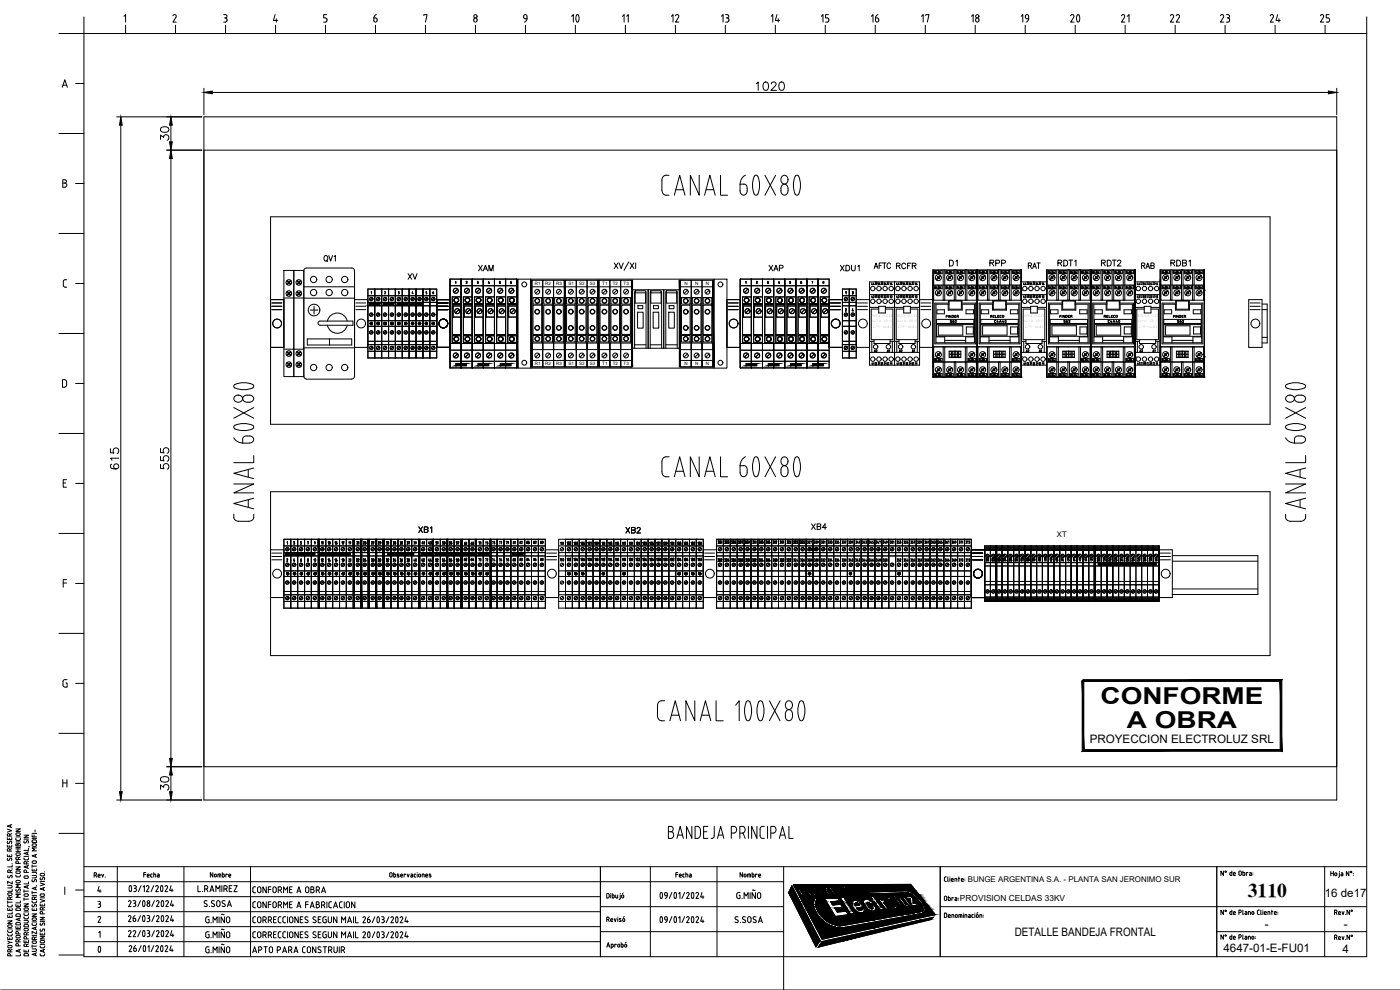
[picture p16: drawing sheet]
<svg xmlns="http://www.w3.org/2000/svg" width="420mm" height="297mm" viewBox="0 0 420 297" stroke-linecap="round" stroke-linejoin="round" font-family="sans-serif">
<defs><g id="words">
<g font-size="7.9">
<text x="168.6" y="8.8">10</text>
<text x="318.9" y="8.8">20</text>
</g>
<text font-size="7.1" x="26.1" y="287.9">0</text>
<g font-size="7">
<text x="330.3" y="211.1">CONFORME</text>
<text x="338.2" y="218.3">A OBRA</text>
</g>
<text font-size="5.9" x="374.5" y="269">3110</text>
<g font-size="5.3">
<text x="111.1" y="7.8">6</text>
<text x="154.9" y="7.8">9</text>
<text x="200.7" y="7.8">12</text>
<text x="215.5" y="7.8">13</text>
<text x="230.7" y="7.8">14</text>
<text x="245.5" y="7.8">15</text>
<text x="260.7" y="7.8">16</text>
<text x="275.5" y="7.8">17</text>
<text x="290.7" y="7.8">18</text>
<text x="305.5" y="7.8">19</text>
<text x="335.5" y="7.8">21</text>
<text x="350.3" y="7.8">22</text>
<text x="365.5" y="7.8">23</text>
<text x="380.3" y="7.8">24</text>
<text x="395.5" y="7.8">25</text>
</g>
<g font-size="4.9">
<text x="189.8" y="7.8" transform="rotate(-90 189.8 7.8)">11</text>
<text x="96.3" y="79.7">QV1</text>
<text x="142.9" y="82.5">XAM</text>
<text x="230" y="82.5">XAP</text>
<text x="251.2" y="82.5">XDU1</text>
<text x="261.4" y="81.8">AFTC</text>
<text x="268.1" y="81.8">RCFR</text>
<text x="284" y="81.1">D1</text>
<text x="296.3" y="81.1">RPP</text>
<text x="307.6" y="81.8">RAT</text>
<text x="316.4" y="81.1">RDT1</text>
<text x="329.8" y="81.1">RDT2</text>
<text x="341.8" y="81.8">RAB</text>
<text x="350.7" y="81.1">RDB1</text>
<text x="121.7" y="85">XV</text>
<text x="187" y="161.2">XB2</text>
<text x="242.7" y="160.2">XB4</text>
</g>
<g font-size="4.4">
<text x="124.9" y="160.9">XB1</text>
<text x="92.8" y="170">10</text>
<text x="103.4" y="170">20</text>
<text x="112.2" y="170">30</text>
<text x="123.1" y="170">40</text>
<text x="142.5" y="170">70</text>
<text x="152.8" y="170">80</text>
<text x="296" y="170">02</text>
<text x="297.7" y="170">03</text>
<text x="299.5" y="170">04</text>
<text x="303" y="170">06</text>
<text x="304.8" y="170">07</text>
<text x="306.2" y="170">08</text>
<text x="308" y="170">09</text>
<text x="310.1" y="170">10</text>
<text x="328.1" y="170">20</text>
<text x="345.4" y="170">30</text>
</g>
<g font-size="4">
<text x="144.6" y="169.7">72</text>
<text x="321" y="169.7">16</text>
<text x="335.1" y="169.7">24</text>
<text x="336.5" y="169.7" transform="rotate(-90 336.5 169.7)">23</text>
<text x="338.7" y="169.7">26</text>
</g>
<g font-size="3.5">
<text x="283.6" y="83.3" transform="rotate(-90 283.6 83.3)">34</text>
<text x="287.5" y="83.3">34</text>
<text x="293.2" y="83.3">24</text>
<text x="293.5" y="83.3" transform="rotate(-90 293.5 83.3)">34</text>
<text x="296.3" y="83.3">24</text>
<text x="300.2" y="83.3" transform="rotate(-90 300.2 83.3)">34</text>
<text x="302.3" y="83.3" transform="rotate(-90 302.3 83.3)">24</text>
<text x="306.9" y="83.3" transform="rotate(-90 306.9 83.3)">34</text>
<text x="318.2" y="83.3">34</text>
<text x="321.7" y="83.3">34</text>
<text x="323.1" y="83.3" transform="rotate(-90 323.1 83.3)">24</text>
<text x="323.8" y="83.3">24</text>
<text x="329.8" y="83.3" transform="rotate(-90 329.8 83.3)">24</text>
<text x="334.4" y="83.3" transform="rotate(-90 334.4 83.3)">34</text>
<text x="337.6" y="83.3" transform="rotate(-90 337.6 83.3)">34</text>
<text x="341.1" y="83.3" transform="rotate(-90 341.1 83.3)">34</text>
<text x="347.8" y="83.3">24</text>
<text x="352.4" y="83.3">34</text>
<text x="354.2" y="83.3" transform="rotate(-90 354.2 83.3)">24</text>
<text x="355.6" y="83.3">34</text>
<text x="152.4" y="86.4">6</text>
<text x="262.5" y="86.8">34</text>
<text x="263.5" y="86.8" transform="rotate(-90 263.5 86.8)">44</text>
<text x="266.3" y="86.8">14</text>
<text x="269.9" y="86.8">34</text>
<text x="274.8" y="86.8" transform="rotate(-90 274.8 86.8)">24</text>
<text x="283.6" y="87.8" transform="rotate(-90 283.6 87.8)">34</text>
<text x="286.5" y="87.8">24</text>
<text x="289.6" y="87.8">24</text>
<text x="293.2" y="87.8">24</text>
<text x="293.5" y="87.8" transform="rotate(-90 293.5 87.8)">34</text>
<text x="296.3" y="87.8">24</text>
<text x="300.2" y="87.8" transform="rotate(-90 300.2 87.8)">34</text>
<text x="302.3" y="87.8" transform="rotate(-90 302.3 87.8)">24</text>
<text x="306.2" y="86.8">44</text>
<text x="306.9" y="87.8" transform="rotate(-90 306.9 87.8)">34</text>
<text x="310.1" y="86.8">24</text>
<text x="314.7" y="86.8" transform="rotate(-90 314.7 86.8)">14</text>
<text x="317.1" y="87.8">24</text>
<text x="323.1" y="87.8" transform="rotate(-90 323.1 87.8)">24</text>
<text x="324.9" y="87.8">34</text>
<text x="329.8" y="87.8" transform="rotate(-90 329.8 87.8)">24</text>
<text x="334.4" y="87.8" transform="rotate(-90 334.4 87.8)">34</text>
<text x="336.5" y="87.8" transform="rotate(-90 336.5 87.8)">24</text>
<text x="341.1" y="87.8" transform="rotate(-90 341.1 87.8)">34</text>
<text x="342.2" y="86.8">34</text>
<text x="343.3" y="86.8" transform="rotate(-90 343.3 86.8)">44</text>
<text x="347.8" y="87.8">24</text>
<text x="348.9" y="86.8" transform="rotate(-90 348.9 86.8)">14</text>
<text x="352.4" y="87.8">34</text>
<text x="354.5" y="87.8">24</text>
<text x="263.5" y="90.7" transform="rotate(-90 263.5 90.7)">42</text>
<text x="264.2" y="90.7">22</text>
<text x="270.9" y="90.7" transform="rotate(-90 270.9 90.7)">42</text>
<text x="274.8" y="90.7" transform="rotate(-90 274.8 90.7)">22</text>
<text x="309" y="90.7" transform="rotate(-90 309 90.7)">42</text>
<text x="310.1" y="90.7">22</text>
<text x="314.7" y="90.7" transform="rotate(-90 314.7 90.7)">12</text>
<text x="343.3" y="90.7" transform="rotate(-90 343.3 90.7)">42</text>
<text x="344" y="90.7">22</text>
<text x="261.4" y="106.9">A2</text>
<text x="268.1" y="106.9" transform="rotate(-90 268.1 106.9)">A1</text>
<text x="268.8" y="106.9">A2</text>
<text x="273" y="106.9">A1</text>
<text x="306.9" y="106.9">A2</text>
<text x="314" y="106.9" transform="rotate(-90 314 106.9)">A1</text>
<text x="341.1" y="106.9">A2</text>
<text x="347.8" y="106.9" transform="rotate(-90 347.8 106.9)">A1</text>
<text x="263.5" y="110.8" transform="rotate(-90 263.5 110.8)">41</text>
<text x="274.8" y="110.8" transform="rotate(-90 274.8 110.8)">21</text>
<text x="309" y="110.8" transform="rotate(-90 309 110.8)">41</text>
<text x="314.7" y="110.8" transform="rotate(-90 314.7 110.8)">11</text>
<text x="343.3" y="110.8" transform="rotate(-90 343.3 110.8)">41</text>
<text x="344" y="110.8">21</text>
<text x="93.1" y="164.4">9</text>
<text x="99.5" y="164.4">15</text>
<text x="101.6" y="164.4">17</text>
<text x="103.7" y="164.4">19</text>
<text x="106.2" y="164.4">21</text>
<text x="108.3" y="164.4">23</text>
<text x="110.8" y="164.4">27</text>
<text x="112.5" y="164.4">29</text>
<text x="115" y="164.4">31</text>
<text x="117.1" y="164.4">33</text>
<text x="119.2" y="164.4">35</text>
<text x="121.4" y="164.4">37</text>
<text x="123.5" y="164.4">39</text>
<text x="127.7" y="164.4">43</text>
<text x="129.8" y="164.4">51</text>
<text x="131.9" y="164.4">53</text>
<text x="134.1" y="164.4">55</text>
<text x="136.2" y="164.4">57</text>
<text x="142.9" y="164.4">71</text>
<text x="143.2" y="164.7" transform="rotate(-90 143.2 164.7)">63</text>
<text x="145" y="164.4">73</text>
<text x="146.8" y="164.4">75</text>
<text x="148.9" y="164.4">77</text>
<text x="151" y="164.4">79</text>
<text x="153.1" y="164.4">81</text>
<text x="155.2" y="164.4">82</text>
<text x="157.3" y="164.4">85</text>
<text x="159.5" y="164.4">87</text>
<text x="161.2" y="164.4">89</text>
<text x="99.5" y="169.7">16</text>
<text x="104.4" y="169.7" transform="rotate(-90 104.4 169.7)">18</text>
<text x="108.3" y="169.7">24</text>
<text x="109" y="169.7" transform="rotate(-90 109 169.7)">22</text>
<text x="113.6" y="169.7" transform="rotate(-90 113.6 169.7)">28</text>
<text x="115" y="169.7">32</text>
<text x="117.1" y="169.7">34</text>
<text x="119.2" y="169.7">36</text>
<text x="124.2" y="169.7" transform="rotate(-90 124.2 169.7)">38</text>
<text x="125.6" y="169.7">42</text>
<text x="127.7" y="169.7">44</text>
<text x="129.8" y="169.7">52</text>
<text x="131.9" y="169.7">54</text>
<text x="134.1" y="169.7">56</text>
<text x="138.3" y="169.3">62</text>
<text x="139" y="169.7" transform="rotate(-90 139 169.7)">58</text>
<text x="140.4" y="169.3">64</text>
<text x="146.8" y="169.7">74</text>
<text x="148.9" y="169.7">76</text>
<text x="151" y="169.7">78</text>
<text x="158" y="169.3" transform="rotate(-90 158 169.3)">83</text>
<text x="159.1" y="169.3">86</text>
<text x="160.2" y="169.3" transform="rotate(-90 160.2 169.3)">84</text>
<text x="161.2" y="169.3">88</text>
<text x="239.2" y="169.7">326</text>
<text x="260" y="169.7">346</text>
<text x="272.3" y="169.7">356</text>
<text x="319.3" y="169.7">15</text>
<text x="320.3" y="169.7" transform="rotate(-90 320.3 169.7)">14</text>
<text x="322.8" y="169.7">17</text>
<text x="327.4" y="169.7" transform="rotate(-90 327.4 169.7)">18</text>
<text x="329.1" y="169.7" transform="rotate(-90 329.1 169.7)">19</text>
<text x="333" y="169.7" transform="rotate(-90 333 169.7)">21</text>
<text x="334.8" y="169.7" transform="rotate(-90 334.8 169.7)">22</text>
<text x="339.7" y="169.7" transform="rotate(-90 339.7 169.7)">25</text>
<text x="343.3" y="169.7" transform="rotate(-90 343.3 169.7)">27</text>
<text x="345" y="169.7" transform="rotate(-90 345 169.7)">28</text>
<text x="346.8" y="169.7" transform="rotate(-90 346.8 169.7)">29</text>
<text x="327" y="223.1">PROYECCION ELECTROLUZ SRL</text>
<text x="397.6" y="269">16 de17</text>
<text x="304.6" y="280.7">DETALLE BANDEJA FRONTAL</text>
<text x="379.6" y="278.5">-</text>
<text x="403.3" y="278.5">-</text>
<text x="367.2" y="285.6">4647-01-E-FU01</text>
<text x="402.9" y="285.8">4</text>
</g>
<g font-size="3.1">
<text x="286.8" y="83.3" transform="rotate(-90 286.8 83.3)">34</text>
<text x="316.4" y="83.3" transform="rotate(-90 316.4 83.3)">24</text>
<text x="360.5" y="83.3" transform="rotate(-90 360.5 83.3)">24</text>
<text x="286.8" y="87.8" transform="rotate(-90 286.8 87.8)">34</text>
<text x="316.4" y="87.8" transform="rotate(-90 316.4 87.8)">24</text>
<text x="360.5" y="87.8" transform="rotate(-90 360.5 87.8)">24</text>
<text x="268.8" y="90.7" transform="rotate(-90 268.8 90.7)">12</text>
<text x="348.5" y="90.7" transform="rotate(-90 348.5 90.7)">12</text>
<text x="267.1" y="110.8" transform="rotate(-90 267.1 110.8)">21</text>
<text x="272.7" y="110.8" transform="rotate(-90 272.7 110.8)">31</text>
<text x="280.8" y="109.4">34</text>
<text x="280.8" y="113.9">34</text>
<text x="286.5" y="113.9">24</text>
<text x="286.8" y="113.9" transform="rotate(-90 286.8 113.9)">34</text>
<text x="289.6" y="113.9">24</text>
<text x="290.7" y="109.4">34</text>
<text x="290.7" y="113.9">34</text>
<text x="293.2" y="109.4">24</text>
<text x="293.2" y="113.9">24</text>
<text x="296.3" y="113.9">24</text>
<text x="297.4" y="113.9">34</text>
<text x="299.5" y="113.9">24</text>
<text x="304.1" y="109.4">34</text>
<text x="304.1" y="113.9">34</text>
<text x="310.8" y="110.8" transform="rotate(-90 310.8 110.8)">31</text>
<text x="314" y="109.4">24</text>
<text x="314" y="113.9">24</text>
<text x="315" y="113.9">34</text>
<text x="317.1" y="113.9">24</text>
<text x="320.3" y="113.9">24</text>
<text x="323.8" y="109.4">24</text>
<text x="324.9" y="113.9">34</text>
<text x="327" y="109.4">24</text>
<text x="327" y="113.9">24</text>
<text x="331.6" y="113.9">34</text>
<text x="333.7" y="113.9">24</text>
<text x="338.3" y="109.4">34</text>
<text x="338.3" y="113.9">34</text>
<text x="347.8" y="109.4">24</text>
<text x="347.8" y="113.9">24</text>
<text x="348.5" y="110.8" transform="rotate(-90 348.5 110.8)">11</text>
<text x="351.4" y="113.9">24</text>
<text x="354.5" y="113.9">24</text>
<text x="358.1" y="109.4">24</text>
<text x="358.1" y="113.9">24</text>
<text x="98.1" y="164.4" transform="rotate(-90 98.1 164.4)">11</text>
<text x="100.2" y="164.4" transform="rotate(-90 100.2 164.4)">13</text>
<text x="128.4" y="164.4" transform="rotate(-90 128.4 164.4)">41</text>
<text x="141.1" y="164.7" transform="rotate(-90 141.1 164.7)">61</text>
<text x="98.1" y="169.7" transform="rotate(-90 98.1 169.7)">12</text>
<text x="100.2" y="169.7" transform="rotate(-90 100.2 169.7)">14</text>
<text x="315" y="169.7" transform="rotate(-90 315 169.7)">11</text>
<text x="316.8" y="169.7" transform="rotate(-90 316.8 169.7)">12</text>
<text x="318.6" y="169.7" transform="rotate(-90 318.6 169.7)">13</text>
</g>
<text font-size="2.5" x="288.1" y="270.2">PROVISION CELDAS 33KV</text>
<text font-size="2.4" x="290.4" y="264.7">BUNGE ARGENTINA S.A. - PLANTA SAN JERONIMO SUR</text>
<text font-size="2.3" x="317.2" y="161.2">XT</text>
<g font-size="1.4">
<text x="160.5" y="85.6">R1</text>
<text x="163.7" y="85.6">R2</text>
<text x="166.9" y="85.6">R3</text>
<text x="170.6" y="85.6">S1</text>
<text x="173.8" y="85.6">S2</text>
<text x="177" y="85.6">S3</text>
<text x="180.8" y="85.6">T1</text>
<text x="183.9" y="85.6">T2</text>
<text x="187.2" y="85.6">T3</text>
<text x="205.4" y="85.6">N</text>
<text x="208.6" y="85.6">N</text>
<text x="211.9" y="85.6">N</text>
<text x="160.5" y="109.6">R1</text>
<text x="163.7" y="109.6">R2</text>
<text x="166.9" y="109.6">R3</text>
<text x="170.6" y="109.6">S1</text>
<text x="173.8" y="109.6">S2</text>
<text x="177" y="109.6">S3</text>
<text x="180.8" y="109.6">T1</text>
<text x="183.9" y="109.6">T2</text>
<text x="187.2" y="109.6">T3</text>
<text x="205.4" y="109.6">N</text>
<text x="208.6" y="109.6">N</text>
<text x="211.9" y="109.6">N</text>
</g>
<g font-size=".9">
<text x="261.9" y="95.3">RELECO</text>
<text x="269.4" y="95.3">RELECO</text>
<text x="307.5" y="95.3">RELECO</text>
<text x="341.6" y="95.3">RELECO</text>
<text x="261.7" y="96.5">serie</text>
<text x="262.1" y="98.3">C9-A41</text>
<text x="265.3" y="96.5">QR-C</text>
<text x="269.2" y="96.5">serie</text>
<text x="269.6" y="98.3">C9-A41</text>
<text x="272.8" y="96.5">QR-C</text>
<text x="307.3" y="96.5">serie</text>
<text x="307.7" y="98.3">C9-A41</text>
<text x="310.9" y="96.5">QR-C</text>
<text x="341.4" y="96.5">serie</text>
<text x="341.8" y="98.3">C9-A41</text>
<text x="345" y="96.5">QR-C</text>
</g>
</g></defs>
<!-- layer: 0 -->
<g fill="none" stroke="#000" stroke-width=".3">
<path d="M25.2 10.1h385v276.9h-385zM61.2 35.1h340v204.9h-340zM61.2 45h340M81.2 65.1h300v62.2h-300zM81.2 89.9h4v14.3h-4M81.6 91.9h3M81.6 90.9h3M81.6 92.9h3M106.4 89.9h4v14.3h-4zM106.8 91.9h3M106.8 90.9h3M106.8 92.9h3"/>
<path d="M131.1 89.9h4v14.3h-4zM131.5 91.9h3M131.5 90.9h3M131.5 92.9h3M155.4 83.8h3.9v26.7h-3.9zM159.3 83.8h55M159.6 84.1h3.3v26h-3.3zM159.6 86h9.8M160 89.3h2.6v2h-2.6zM160 91.6h2.6v8.8h-2.6zM160 89.3h2.6M161.8 87l-1.1 1.1"/>
<path d="M162.9 84.1h3.2v26h-3.2zM163.2 89.3h2.6v2h-2.6zM163.2 91.6h2.6v8.8h-2.6zM163.2 89.3h2.6M165 87l-1 1.1M166.1 84.1h3.3v26h-3.3zM166.5 89.3h2.6v2h-2.6zM166.5 91.6h2.6v8.8h-2.6zM166.5 89.3h2.6M168.3 87l-1.1 1.1M169.7 84.1h3.3v26h-3.3zM169.7 86h9.8"/>
<path d="M170 89.3h2.6v2h-2.6zM170 91.6h2.6v8.7h-2.6zM170 89.3h2.6M171.8 87l-1 1.1M173 84.1h3.2v26h-3.2zM173.3 89.3h2.6v2h-2.6zM173.3 91.6h2.6v8.7h-2.6zM173.3 89.3h2.6M175.1 87l-1 1.1M176.2 84.1h3.3v26h-3.3zM176.5 89.3h2.6v2h-2.6zM176.5 91.6h2.6v8.7h-2.6z"/>
<path d="M176.5 89.3h2.6M178.3 87l-1 1.1M179.8 84.1h3.2v26h-3.2zM179.8 86h9.7M180.1 89.3h2.6v2h-2.6zM180.1 91.6h2.6v8.7h-2.6zM180.1 89.3h2.6M181.9 87l-1 1.1M183 84.1h3.3v26h-3.3zM183.3 89.3h2.6v2h-2.6zM183.3 91.6h2.6v8.7h-2.6zM183.3 89.3h2.6"/>
<path d="M185.2 87l-1.1 1.1M186.3 84.1h3.2v26h-3.2zM186.6 89.3h2.6v2h-2.6zM186.6 91.6h2.6v8.7h-2.6zM186.6 89.3h2.6M188.4 87l-1 1.1M204.2 84.1h3.3v26h-3.3zM204.2 86h9.8M204.5 89.3h2.6v2h-2.6zM204.5 91.6h2.6v8.8h-2.6zM204.5 89.3h2.6M206.3 87l-1 1.1"/>
<path d="M207.5 84.1h3.2v26h-3.2zM207.8 89.3h2.6v2h-2.6zM207.8 91.6h2.6v8.8h-2.6zM207.8 89.3h2.6M209.6 87l-1 1.1M210.7 84.1h3.3v26h-3.3zM211 89.3h2.6v2h-2.6zM211 91.6h2.6v8.8h-2.6zM211 89.3h2.6M212.8 87l-1 1.1M214.3 83.8h3.9v26.7h-3.9zM218.2 89.9h4v14.3h-4z"/>
<path d="M218.6 91.9h3M218.6 90.9h3M218.6 92.9h3M248.8 89.9h4v14.3h-4zM249.2 91.9h3M249.2 90.9h3M249.2 92.9h3M257 89.9h4v14.3h-4zM257.4 91.9h3M257.4 90.9h3M257.4 92.9h3M276 89.9h4v14.3h-4z"/>
<path d="M276.4 91.9h3M276.4 90.9h3M276.4 92.9h3M374.8 89.9h4v14.3h-4zM375.2 91.9h3M375.2 90.9h3M375.2 92.9h3M159.3 110.5h55M159.6 102.9h3.3v2h-3.3zM159.6 108.1h3.3v2h-3.3zM160 100.7h2.6v1.9h-2.6zM161.8 106.1l-1.1 1.1"/>
<path d="M162.9 102.9h3.2v2h-3.2zM162.9 108.1h3.2v2h-3.2zM163.2 100.7h2.6v1.9h-2.6zM165 106.1l-1 1.1M166.1 102.9h3.3v2h-3.3zM166.1 108.1h3.3v2h-3.3zM166.5 100.7h2.6v1.9h-2.6zM168.3 106.1l-1.1 1.1M169.7 102.9h3.3v2h-3.3zM169.7 108.1h3.3v2h-3.3zM170 100.7h2.6v1.9h-2.6zM171.8 106.1l-1 1.1"/>
<path d="M173 102.9h3.2v2h-3.2zM173 108.1h3.2v2h-3.2zM173.3 100.7h2.6v1.9h-2.6zM175.1 106.1l-1 1.1M176.2 102.9h3.3v2h-3.3zM176.2 108.1h3.3v2h-3.3zM176.5 100.7h2.6v1.9h-2.6zM178.3 106.1l-1 1.1M179.8 102.9h3.2v2h-3.2zM179.8 108.1h3.2v2h-3.2zM180.1 100.7h2.6v1.9h-2.6zM181.9 106.1l-1 1.1"/>
<path d="M183 102.9h3.3v2h-3.3zM183 108.1h3.3v2h-3.3zM183.3 100.7h2.6v1.9h-2.6zM185.2 106.1l-1.1 1.1M186.3 102.9h3.2v2h-3.2zM186.3 108.1h3.2v2h-3.2zM186.6 100.7h2.6v1.9h-2.6zM188.4 106.1l-1 1.1M204.2 102.9h3.3v2h-3.3zM204.2 108.1h3.3v2h-3.3zM204.5 100.7h2.6v1.9h-2.6zM206.3 106.1l-1 1.1"/>
<path d="M207.5 102.9h3.2v2h-3.2zM207.5 108.1h3.2v2h-3.2zM207.8 100.7h2.6v1.9h-2.6zM209.6 106.1l-1 1.1M210.7 102.9h3.3v2h-3.3zM210.7 108.1h3.3v2h-3.3zM211 100.7h2.6v1.9h-2.6zM212.8 106.1l-1 1.1M81.2 147.5h300v49.2h-300zM81.2 165h4v14.3h-4M81.6 167h3M81.6 166h3"/>
<path d="M81.6 168h3M163.7 165h4v14.3h-4zM164 167h3M164 166h3M164 168h3M211.1 165h4v14.3h-4zM211.5 167h2.9M211.5 166h2.9M211.5 168h2.9M291.5 165h4v14.3h-4zM291.9 167h3M291.9 166h3"/>
<path d="M291.9 168h3M347.8 165h4v14.3h-4zM348.2 167h3M348.2 166h3M348.2 168h3M61.2 230h340M25.2 260h385M25.2 264.5h210M25.2 278h155M25.2 273.5h155M25.2 269h155M35.2 260v27"/>
<path d="M55.2 260v27M75.2 260v27M180.2 272h55M180.2 279.5h55M180.2 260v27M195.2 260v27M215.2 260v27M235.2 260v37M237.7 265.8l8.4 16.4-1.2 1.9-8.2-16.3zM238.1 265.5l35.2-.1 7.3 9-33.9 7.4zM239.3 266.4h1.4a.9 .9 0 0 1 .7 1.4h-.8l.6 1.1h-.6zM240.1 266.7h.4a.46 .46 0 0 1 .3 .8h-.3z"/>
<path d="M242.4 266.6l.7 .1 .3 .6-.5 .1zM243.2 266.3l.6 .5 .1 .7 1.1 1.3h-.6l-.6-.9-.7-.2 .6 1.1-.5 .1-1.5-2.6h1.5M244.7 266.2a1.91 1.91 0 0 1 1.9 2.4 1.91 1.91 0 0 1-1.9-2.4zM245.1 266.6a1.75 1.75 0 0 1 1.2 1.8 1.75 1.75 0 0 1-1.2-1.8zM246.5 266.3l.5-.1 .9 .8-.1-.8h.5l.1 1.3 .7 1.1h-.6l-.5-.9zM247.5 269.6l3.9-.2 .7 .9-2.8 .2 .6 1 2.4-.2 .6 1-2.4 .2 .8 1.2 2.6-.3 .8 1.1-4 .5zM248.8 266.2l1.3-.1 .3 .5h-.8l.3 .5h.7l.3 .4h-.7l.4 .6h.8l.2 .4h-1.3zM251.9 277.7h.1M252.2 269.3h1.1l3.2 4.9-1.2 .1zM252.2 266.8l-.4-.3a1.48 1.48 0 0 0 1 1.5l-.1-.4M252.5 266.6l-.7-.5h-.5a2.1 2.1 0 0 0 1.8 2.3l.1-.8h-.4M252.5 266.6l.1 .2-.4 .1"/>
<path d="M254.5 266.7l-.8-.6h-.5a2.1 2.1 0 0 0 1.8 2.3l.1-.8M254.5 266.8h-.3l-.5-.4a1.48 1.48 0 0 0 1 1.6v-.5h.3M254.6 266.1h.5l1.4 2.1h-.5zM255 267.5l.1 .1M256.2 266a1.77 1.77 0 0 1 1.7 2.2 1.77 1.77 0 0 1-1.7-2.2zM256.5 266.3a1.7 1.7 0 0 1 1.1 1.6 1.7 1.7 0 0 1-1.1-1.6zM256.7 271.1l.6-.1 .6 .6-1.2 .2zM257.2 272.4l2.1-.3a2.77 2.77 0 0 0-3.3-1.8 2.17 2.17 0 0 0 1.1 3.2l.4 .3a1.16 1.16 0 0 0 1.4 .1 1.16 1.16 0 0 0 .5-1.3M257.2 272.4l1 .7h.2l.2-.4 .8-.1M257.7 266.1h.4l1.3 1-.8-1h.4l1.4 1.9-.4 .1-1.3-1.1 .8 1.1-.4 .1zM262.6 271.7a1.08 1.08 0 0 1-.6 1.7 3.2 3.2 0 0 1-2.9-3.1 1.36 1.36 0 0 1 2.2-.1l.9 .8-1 .2-.8-.5a1.55 1.55 0 0 0 1.5 1.9l-.2-.8 .9-.1M263.6 269.7h.8l.3 .3 .4-.5 .7 1-.4 .1-.1 .3 1.3 1.9h-.8z"/>
<path d="M263.7 272.4l.6 .5 .7 .1M264.4 272.1l.4 .2M264.4 272.1l-1.2-1.7h.4l-.4-.6h-.4l-.7-.9-.9 .1 .7 .9h-.4l.4 .6h.4l1.5 2.1M264.8 272.3l.7 .7-.6 .1M266.4 269.5a2.51 2.51 0 0 1 2.8 2.9 2.51 2.51 0 0 1-2.8-2.9zM267.1 270l-.3 .1 .2 .8 .7 .8h.3a.48 .48 0 0 0 .7 0 .48 .48 0 0 0-.1-.7l-.8-.9-.7-.1M267.6 268.3h.7l2.8 3.9-.6 .1zM269 272.7l.8-.1 .3 .4h-.7l1.1 .4 .5 .6-.2 .4-.7-.1-.4-.5 .3-.1 .4 .3v-.1l-.9-.4-.5-.6zM269.5 269.2h.7l1.4 1.9 .6 .3 .1-.3-1.5-2h.7l2.1 2.8-.7 .1-.3-.4-.1 .4h-.7l-.6-.5zM269.6 272.5h.1M271 274.1l.5 .2zM271.7 272.5h-.4l.5 .6 .3-.2-.4-.4"/>
<path d="M271.8 269.1l1.7-.1 .5 .5 .1 1.6 .9-.1 .5 .6-1.6 .2-.6-.7-.1-1.5-.9 .1zM272.2 267.2a7.8 7.8 0 0 1 5.4 5.7l-.2 .7-.7 .4M272.2 267.2l-11.6 .5 .3 .6 11.7-.4M272.4 272.8v.3l.3 .1M272.4 272.8a.92 .92 0 0 0-1.3-.4l1.1 1.8 .4-.1-.5-.7h.1M272.6 267.9a7.3 7.3 0 0 1 4.4 5.2l-.6 .4-24.5 4.3M272.7 273.2l.6 .8-.4 .1-.7-.7M272.7 272.1l.4-.1 1.1 1.5 .5-.1 .2 .3-.8 .1zM273.1 273.7l.5 .2zM274.8 273.4l.2-.1 .3 .3-.3 .1zM276.7 274.1l-23.2 4.2a8.6 8.6 0 0 1-9.3-7v-.8l.6-1.2 .5 .2a4.3 4.3 0 0 0 1.1 5.3 8.3 8.3 0 0 0 5.5 3M282.2 272h127.9"/>
<path d="M282.2 260v27M365.1 279.5h45M365.2 260v27M397.6 260v27M.2 297h419.9M25.2 282.5h155M246.7 282.5l33.4-7.3-.8 .7-33.7 8.3z"/>
<circle cx="83.2" cy="97.1" r="1.32"/>
<circle cx="108.4" cy="97.1" r="1.32"/>
<circle cx="133" cy="97.1" r="1.32"/>
<circle cx="157.3" cy="85.3" r=".73"/>
<circle cx="161.2" cy="90.3" r=".73"/>
<circle cx="161.2" cy="98.4" r=".73"/>
<circle cx="161.2" cy="87.5" r=".73"/>
<circle cx="161.2" cy="93.5" r=".73"/>
<circle cx="161.2" cy="98.4" r=".62"/>
<circle cx="161.2" cy="90.3" r=".62"/>
<circle cx="161.2" cy="93.5" r=".62"/>
<circle cx="164.5" cy="90.3" r=".73"/>
<circle cx="164.5" cy="93.5" r=".73"/>
<circle cx="164.5" cy="87.5" r=".73"/>
<circle cx="164.5" cy="98.4" r=".73"/>
<circle cx="164.5" cy="93.5" r=".62"/>
<circle cx="164.5" cy="98.4" r=".62"/>
<circle cx="164.5" cy="90.3" r=".62"/>
<circle cx="167.7" cy="90.3" r=".73"/>
<circle cx="167.7" cy="87.5" r=".73"/>
<circle cx="167.7" cy="93.5" r=".73"/>
<circle cx="167.7" cy="98.4" r=".73"/>
<circle cx="167.7" cy="98.4" r=".62"/>
<circle cx="167.7" cy="90.3" r=".62"/>
<circle cx="167.7" cy="93.5" r=".62"/>
<circle cx="171.3" cy="87.5" r=".73"/>
<circle cx="171.3" cy="98.4" r=".73"/>
<circle cx="171.3" cy="90.3" r=".73"/>
<circle cx="171.3" cy="93.5" r=".73"/>
<circle cx="171.3" cy="98.4" r=".62"/>
<circle cx="171.3" cy="90.3" r=".62"/>
<circle cx="171.3" cy="93.5" r=".62"/>
<circle cx="174.6" cy="90.3" r=".73"/>
<circle cx="174.6" cy="93.5" r=".73"/>
<circle cx="174.6" cy="87.5" r=".73"/>
<circle cx="174.6" cy="98.4" r=".73"/>
<circle cx="174.6" cy="90.3" r=".62"/>
<circle cx="174.6" cy="93.5" r=".62"/>
<circle cx="174.6" cy="98.4" r=".62"/>
<circle cx="177.8" cy="87.5" r=".73"/>
<circle cx="177.8" cy="90.3" r=".73"/>
<circle cx="177.8" cy="98.4" r=".73"/>
<circle cx="177.8" cy="93.5" r=".73"/>
<circle cx="177.8" cy="90.3" r=".62"/>
<circle cx="177.8" cy="93.5" r=".62"/>
<circle cx="177.8" cy="98.4" r=".62"/>
<circle cx="181.4" cy="90.3" r=".73"/>
<circle cx="181.4" cy="87.5" r=".73"/>
<circle cx="181.4" cy="93.5" r=".73"/>
<circle cx="181.4" cy="98.4" r=".73"/>
<circle cx="181.4" cy="90.3" r=".62"/>
<circle cx="181.4" cy="98.4" r=".62"/>
<circle cx="181.4" cy="93.5" r=".62"/>
<circle cx="184.6" cy="90.3" r=".73"/>
<circle cx="184.6" cy="87.5" r=".73"/>
<circle cx="184.6" cy="93.5" r=".73"/>
<circle cx="184.6" cy="98.4" r=".73"/>
<circle cx="184.6" cy="98.4" r=".62"/>
<circle cx="184.6" cy="90.3" r=".62"/>
<circle cx="184.6" cy="93.5" r=".62"/>
<circle cx="187.9" cy="98.4" r=".73"/>
<circle cx="187.9" cy="87.5" r=".73"/>
<circle cx="187.9" cy="93.5" r=".73"/>
<circle cx="187.9" cy="90.3" r=".73"/>
<circle cx="187.9" cy="98.4" r=".62"/>
<circle cx="187.9" cy="90.3" r=".62"/>
<circle cx="187.9" cy="93.5" r=".62"/>
<circle cx="205.8" cy="98.4" r=".73"/>
<circle cx="205.8" cy="87.5" r=".73"/>
<circle cx="205.8" cy="90.3" r=".73"/>
<circle cx="205.8" cy="93.5" r=".73"/>
<circle cx="205.8" cy="90.3" r=".62"/>
<circle cx="205.8" cy="98.4" r=".62"/>
<circle cx="205.8" cy="93.5" r=".62"/>
<circle cx="209.1" cy="87.5" r=".73"/>
<circle cx="209.1" cy="93.5" r=".73"/>
<circle cx="209.1" cy="98.4" r=".73"/>
<circle cx="209.1" cy="90.3" r=".73"/>
<circle cx="209.1" cy="93.5" r=".62"/>
<circle cx="209.1" cy="90.3" r=".62"/>
<circle cx="209.1" cy="98.4" r=".62"/>
<circle cx="212.3" cy="98.4" r=".73"/>
<circle cx="212.3" cy="87.5" r=".73"/>
<circle cx="212.3" cy="90.3" r=".73"/>
<circle cx="212.3" cy="93.5" r=".73"/>
<circle cx="212.3" cy="98.4" r=".62"/>
<circle cx="212.3" cy="90.3" r=".62"/>
<circle cx="212.3" cy="93.5" r=".62"/>
<circle cx="216.2" cy="85.3" r=".73"/>
<circle cx="220.2" cy="97.1" r="1.32"/>
<circle cx="250.8" cy="97.1" r="1.32"/>
<circle cx="259" cy="97.1" r="1.32"/>
<circle cx="277.9" cy="97.1" r="1.32"/>
<circle cx="376.8" cy="97.1" r="1.32"/>
<circle cx="157.3" cy="108.8" r=".73"/>
<circle cx="161.2" cy="101.7" r=".73"/>
<circle cx="161.2" cy="106.7" r=".73"/>
<circle cx="161.2" cy="101.7" r=".62"/>
<circle cx="164.5" cy="101.7" r=".73"/>
<circle cx="164.5" cy="106.7" r=".73"/>
<circle cx="164.5" cy="101.7" r=".62"/>
<circle cx="167.7" cy="106.7" r=".73"/>
<circle cx="167.7" cy="101.7" r=".73"/>
<circle cx="167.7" cy="101.7" r=".62"/>
<circle cx="171.3" cy="106.7" r=".73"/>
<circle cx="171.3" cy="101.6" r=".73"/>
<circle cx="171.3" cy="101.6" r=".62"/>
<circle cx="174.6" cy="101.6" r=".73"/>
<circle cx="174.6" cy="106.7" r=".73"/>
<circle cx="174.6" cy="101.6" r=".62"/>
<circle cx="177.8" cy="106.7" r=".73"/>
<circle cx="177.8" cy="101.6" r=".73"/>
<circle cx="177.8" cy="101.6" r=".62"/>
<circle cx="181.4" cy="101.6" r=".73"/>
<circle cx="181.4" cy="106.7" r=".73"/>
<circle cx="181.4" cy="101.6" r=".62"/>
<circle cx="184.6" cy="106.7" r=".73"/>
<circle cx="184.6" cy="101.6" r=".73"/>
<circle cx="184.6" cy="101.6" r=".62"/>
<circle cx="187.9" cy="101.6" r=".73"/>
<circle cx="187.9" cy="106.7" r=".73"/>
<circle cx="187.9" cy="101.6" r=".62"/>
<circle cx="205.8" cy="101.7" r=".73"/>
<circle cx="205.8" cy="106.7" r=".73"/>
<circle cx="205.8" cy="101.7" r=".62"/>
<circle cx="209.1" cy="101.7" r=".73"/>
<circle cx="209.1" cy="106.7" r=".73"/>
<circle cx="209.1" cy="101.7" r=".62"/>
<circle cx="212.3" cy="101.7" r=".73"/>
<circle cx="212.3" cy="106.7" r=".73"/>
<circle cx="212.3" cy="101.7" r=".62"/>
<circle cx="216.2" cy="108.8" r=".73"/>
<circle cx="83.2" cy="172.1" r="1.32"/>
<circle cx="165.6" cy="172.1" r="1.32"/>
<circle cx="213" cy="172.1" r="1.32"/>
<circle cx="293.5" cy="172.1" r="1.32"/>
<circle cx="349.8" cy="172.1" r="1.32"/>
</g>
<!-- layer: TEXTOS -->
<g fill="none" stroke="#000" stroke-width=".3">
<path d="M25.2 5.1v5h-7.5M37.2 4.9l.5-.5v2.2M37.7 7.6v2.5M51.9 4.7a.51 .51 0 0 1 .7-.3 .51 .51 0 0 1 .2 .7M52.7 7.6v2.5M52.8 5.2l-.9 1.4h1M67.1 4.4h.5a.5 .5 0 0 1 .5 .5 .5 .5 0 0 1-.5 .5M67.4 5.4h.2M67.6 5.4l.5 .5M67.7 7.6v2.5M68.1 5.9l-.2 .7h-.8M82.6 4.4l-.5 1.7h1.2"/>
<path d="M82.7 7.6v2.5M82.9 5.6v1M97.7 7.6v2.5M98 4.4h-.9v1l.8 .1 .2 .4M98.1 5.9l-.2 .7h-.8M112.7 7.6v2.5M127.2 4.6v-.2h1l-.5 2.2M127.7 7.6v2.5M142.2 5.9a.5 .5 0 0 1 .5-.5 .5 .5 0 0 1 .5 .5M142.2 5.9v.2a.5 .5 0 0 0 .5 .5 .5 .5 0 0 0 .5-.5M142.7 7.6v2.5M143.2 5.9v.2"/>
<path d="M157.7 7.6v2.5M187.7 7.6v2.5M202.7 7.6v2.5M217.7 7.6v2.5M232.7 7.6v2.5M247.7 7.6v2.5M262.7 7.6v2.5M277.7 7.6v2.5M292.7 7.6v2.5M307.7 7.6v2.5M337.7 7.6v2.5M352.7 7.6v2.5"/>
<path d="M367.7 7.6v2.5M382.7 7.6v2.5M397.7 7.6v2.5M410.2 5.1v5M18.7 26.2l.8-2.3 .7 2.3M18.9 25.6h1.1M22.7 25h2.5M17.7 40.1h7.5M18.8 53.9h.7a.49 .49 0 0 1 .4 .5 .49 .49 0 0 1-.5 .5 .62 .62 0 0 1 .7 .6 .62 .62 0 0 1-.7 .7h-.6zM18.8 54.9h.7M22.7 55.1h2.5M199.9 58.6h.9"/>
<path d="M200.8 52.6h-1a1.34 1.34 0 0 0-1.2 1.5v3a1.4 1.4 0 0 0 1.2 1.5M202.4 58.6l1.6-6 1.6 6M202.8 56.9h2.3M209.8 52.6v6l-2.6-6v6M211.5 58.6l1.5-6 1.7 6M211.9 56.9h2.3M216.2 52.6v6h2.2M222.1 55.3h1.1M223.2 55.2a1.4 1.4 0 0 1 1 2 1.09 1.09 0 0 1-1 1.4 1.09 1.09 0 0 1-1.1-1.4v-1.9M223.7 52.6l-1.1 1-.5 1.6M226.5 52.7l.6-.1a5.5 5.5 0 0 1 0 5.9h-.4a5.7 5.7 0 0 1-.2-5.8zM229.6 52.6l3.2 6"/>
<path d="M232.8 52.6l-3.2 6M234.8 52.8a1.26 1.26 0 0 1 1.7 .7 1.26 1.26 0 0 1-.7 1.7 1.3 1.3 0 0 1-1.4-.8 1.3 1.3 0 0 1 .4-1.6zM234.8 55.5a1.06 1.06 0 0 1 1.2-.1 1.06 1.06 0 0 1 .5 1.2v.6a1.08 1.08 0 0 1-1.1 1.4 1.08 1.08 0 0 1-1-1.4 1.85 1.85 0 0 1 .4-1.7zM238.8 52.7l.6-.1a5.5 5.5 0 0 1 0 5.9h-.4a5.7 5.7 0 0 1-.2-5.8zM17.7 70h7.5M19.6 83.9l-.5 .3-.1 1.4 .3 .5 .7 .1M19.6 83.9h.4M22.7 85.1h2.5M111.4 87.6l.1-.2v.8M115.5 87.4l.2 .3M115.5 87.4l-.1 .2M115.7 87.7l-.3 .5h.3"/>
<path d="M119.5 87.4l.3 .1-.1 .3M119.6 87.8h.1M119.7 87.8l.1 .2-.3 .2M123.8 87.4l-.1 .6h.3M123.9 87.9v.3M128.1 87.4h-.3v.4l.3 .1-.3 .3M129.9 87.8l.3 .1-.2 .3zM130.1 87.4l-.2 .4M17.7 100.1h7.5M19.3 113.9l.5 .2 .2 .5-.1 1.1-.6 .5M19.3 113.9h-.5v2.3h.5M22.7 115h2.5"/>
<path d="M70.4 119a1.24 1.24 0 0 1 1.7-.4 1.24 1.24 0 0 1 .5 1.6 1.24 1.24 0 0 1-1.7 .4 1.24 1.24 0 0 1-.5-1.6zM70.5 115.3l-.4 .6 .4 .5M70.5 116.4a6.9 6.9 0 0 0 5.3 0M70.5 115.4a5.9 5.9 0 0 1 5.6 .3v.4l-.3 .3M74.2 118.5a1.09 1.09 0 0 0-1.4 1.1 1.09 1.09 0 0 0 1.4 1.1M74.2 118.6a1.34 1.34 0 0 1 1.9 1.3l-.9 .7-1 .1M269.3 108.8l-.2 .5h.4M386.1 119a1.24 1.24 0 0 1 1.6-.4 1.24 1.24 0 0 1 .5 1.6 1.24 1.24 0 0 1-1.6 .4 1.24 1.24 0 0 1-.5-1.6zM386.1 116.4l-.3-.3v-.4a5.6 5.6 0 0 1 6 0v.4l-.3 .3M386.2 116.4a6.9 6.9 0 0 0 5.3 0M388.7 119a2.16 2.16 0 0 1 3 .3 1.13 1.13 0 0 1-1.2 1.4l-1.1-.1a1 1 0 0 1-.7-1.6zM17.7 130.1h7.5"/>
<path d="M70.2 131.3l1 1.1 1.6 .5M70.2 122.3l6 3.2M70.5 127.6l-.4 .5 .4 .6M70.5 127.6a5.9 5.9 0 0 1 5.6 .3v.4a5.9 5.9 0 0 1-5.6 .4M74.1 130.8l-.7 .1-.5 .4-.1 1.7M74.2 130.8h.6M74.8 130.8a1.09 1.09 0 0 1 1.3 1.1 1.09 1.09 0 0 1-1.3 1l-2 .1M76.2 136.7v2.1h-6M76.2 122.3l-6 3.2M200.8 137.1h-1a1.34 1.34 0 0 0-1.2 1.5v3a1.4 1.4 0 0 0 1.2 1.5h1M209.8 137.1v6l-2.6-6v6M216.2 137.1v6h2.2"/>
<path d="M222.1 139.7h1.1M223.2 139.7a1.4 1.4 0 0 1 1 2 1.09 1.09 0 0 1-1 1.3 1.09 1.09 0 0 1-1.1-1.3v-2M223.7 137.1l-1.1 1-.5 1.6M226.5 137.2l.6-.1a5.5 5.5 0 0 1 0 5.9h-.4a5.7 5.7 0 0 1-.2-5.8zM229.6 137.1l3.2 6M232.8 137.1l-3.2 6M234.8 137.3a1.26 1.26 0 0 1 1.7 .7 1.26 1.26 0 0 1-.7 1.6 1.3 1.3 0 0 1-1.4-.7 1.3 1.3 0 0 1 .4-1.6zM234.8 140a1.06 1.06 0 0 1 1.2-.1 1.06 1.06 0 0 1 .5 1.2v.6a1.08 1.08 0 0 1-1.1 1.3 1.08 1.08 0 0 1-1-1.3 1.85 1.85 0 0 1 .4-1.7zM238.8 137.2l.6-.1a5.5 5.5 0 0 1 0 5.9h-.4a5.7 5.7 0 0 1-.2-5.8zM385.8 131.3l1.1 1.1 1.6 .5M385.8 122.3l6 3.2M386 127.8a5.9 5.9 0 0 1 5.8 .1v.4a5.6 5.6 0 0 1-6 0z"/>
<path d="M389.8 130.8h.7M389.8 130.8l-.7 .1-.5 .4-.1 1.7M390.5 130.8a1.09 1.09 0 0 1 1.3 1.1 1.09 1.09 0 0 1-1.3 1l-2 .1M391.8 136.7v2.1h-6M391.8 122.3l-6 3.2M19 144.9h.7M20 143.9h-1v2.3h1M22.7 145h2.5M70.2 154.3v.9a1.34 1.34 0 0 0 1.5 1.2h2.9a1.4 1.4 0 0 0 1.5-1.2l.1-.9M70.2 145.2h6l-6 2.7h6M74.5 140.9v2.3M74.5 150v2.2"/>
<path d="M76.2 149.5l-6 1.6 6 1.6M76.2 140.4l-6 1.6 6 1.6M202.4 143.1l1.6-6 1.6 6M202.8 141.4h2.3M211.5 143.1l1.5-6 1.7 6M211.9 141.4h2.3M385.8 154.3v.9a1.34 1.34 0 0 0 1.5 1.2h3a1.4 1.4 0 0 0 1.5-1.2M385.8 145.2h6l-6 2.7h6M390.2 140.9v2.3M390.2 150v2.2M391.8 149.5l-6 1.6 6 1.6M391.8 140.4l-6 1.6 6 1.6"/>
<path d="M391.8 154.3v.9M17.7 160h7.5M19 174.9h1M20 173.9h-1v2.3M22.7 175.1h2.5M86.1 162.7l.2-.2v.8M86.2 167.7l.1 .1-.2 .6h.2M86.2 167.6l-.1 .2M88.1 162.5l.3 .1-.1 .2M88.2 162.8h.1M88.3 167.7l-.2 .6h.4M88.3 162.8l.1 .3-.3 .2"/>
<path d="M88.3 168.1v.3M90.2 168.3l.1 .1 .2-.1M90.4 167.7l-.2 .3M90.4 162.5h-.2v.3l.3 .2-.3 .3M90.5 168.2l-.3-.2v.3M17.7 190h7.5M20.2 203.9l-1.1 .2-.2 1.4 .4 .6 .9 .1v-1.3h-.4M22.7 205h2.5M199.5 210.3h-1a1.34 1.34 0 0 0-1.2 1.5v3a1.4 1.4 0 0 0 1.2 1.4l1 .1M201 216.3l1.6-6 1.6 6M201.5 214.6h2.3M208.5 210.3v6l-2.7-6v6"/>
<path d="M210.1 216.3l1.6-6 1.6 6M210.6 214.6h2.3M214.9 210.3v6h2.1M220.8 211.6l1-1.3v6M224.1 210.4l.6-.1a5.5 5.5 0 0 1 0 5.9h-.4a5.8 5.8 0 0 1-.2-5.8zM227.8 210.4l.6-.1a5.5 5.5 0 0 1 0 5.9h-.4a5.8 5.8 0 0 1-.2-5.8zM230.9 210.3l3.2 6M234.1 210.3l-3.2 6M235.7 214.2a1.09 1.09 0 0 1 1.1-1.3 1.09 1.09 0 0 1 1 1.3v.7a1.1 1.1 0 0 1-1 1.3 1.1 1.1 0 0 1-1.1-1.3M235.7 214.3v.6M236.1 210.5a1.26 1.26 0 0 1 1.7 .7 1.26 1.26 0 0 1-.7 1.6 1.3 1.3 0 0 1-1.4-.8 1.3 1.3 0 0 1 .4-1.5zM240.1 210.4l.6-.1a5.5 5.5 0 0 1 0 5.9h-.4a5.8 5.8 0 0 1-.2-5.8z"/>
<path d="M17.7 220h7.5M18.8 233.9v2.3M18.8 234.9h1.3M20.1 233.9v2.3M22.7 235h2.5M2.2 256.4v.6h1.3v-.6M2.2 253.6v.6h1.3v-.6M2.2 251.3v.6h1.3v-.6M2.2 248.8l1.3 .4-1.3 .5M2.3 257.5l-.1 .4 .2 .3 .6-.6M2.3 252.4l-.1 .4M2.8 251.5v.4"/>
<path d="M2.8 253.7v.5M2.8 256.6v.4M2.9 255l-.2-.3h-.3l-.2 .7h1.3M2.9 250.9l-.2-.7-.5 .1v.6h1.3M2.9 255v.4M3 257.6h.5l-.1 .6M3.2 247.6v.6M3.5 252.7l-.1 .4M3.5 252.7l-.4-.3-.5 .7-.4-.3M3.5 247.4l-1.3 .5 1.3 .4M3.5 254.6l-.6 .3M3.5 250.1l-.6 .3"/>
<path d="M3.6 259.1h.1M3.7 259.5v.6h-1.4M4.8 251.6v.4l.3 .2 .8-.1 .2-.3M4.8 248.7h1.3l-1.3 .8h1.3M4.8 255.4h1.3M4.8 254.7h1.3M4.8 254.3h1.3M4.8 252.6h1.3M4.8 251.1h1.3M5.1 255.9l-.3 .4 .3 .3M5.1 249.9l-.3 .4 .3 .3M5.1 255.9l.9 .2v.3l-.3 .2"/>
<path d="M5.1 249.9l.8 .1 .2 .3-.2 .3-.8 .1M5.1 256.7h.6M5.4 253.4l.3-.3 .4 .3M5.4 254.7v.7M5.5 258.7l-.2-.3h-.4l-.1 .7h1.3M5.5 257.5l-.2-.4h-.4l-.1 .8h1.3M5.5 257.5v.4M5.5 258.7v.4M6.1 253.4v.4h-1.3l.1-.6 .4 .1 .1 .5M6.1 251.6v.2M6.1 257.1l-.6 .3M7.2 257.4v.4l.3 .2 .9-.1 .2-.5"/>
<path d="M7.2 250.6h1.4l-1.4 .7h1.4M7.2 256.9h1.4M7.2 251.8h1.4M7.3 252.3l-.1 .6 .6-.1M7.8 252.8l.5-.6 .3 .3-.2 .5M8 259.2l-.2-.7-.6 .1v.6h1.4M8.2 255.7v.7M8.2 259.8v.6M8.6 259.7l-1.4 .4 1.4 .4M8.6 255.6l-1.4 .5 1.4 .4M8.6 254.6v.6h-1.4M8.6 258.5l-.6 .2"/>
<path d="M8.6 254l.2 .1M9.6 250.5v.6h1.4M9.6 259.5v.8M9.6 259.9h1.4M9.6 251.6h1.4M9.6 250h1.4M9.7 252.2l.3-.2 .8 .1 .2 .7h-1.4zM9.7 258.5l.9-.2 .4 .4-.4 .4-.6-.1-.3-.1zM9.7 253.4l.9-.2 .4 .4-.4 .4-.6-.1-.3-.1zM10.2 250.5v.6M10.5 249v.6M10.6 256.5v.6"/>
<path d="M11 256.4l-1.4 .4 1.4 .4M11 254.4h-1.4l.8 .5-.8 .4h1.4M17.7 250h7.5M200.6 248h.8a.81 .81 0 0 1 .6 .8 .81 .81 0 0 1-.6 .7 1.03 1.03 0 0 1 .8 1 1.03 1.03 0 0 1-.8 1.1h-.8zM200.6 249.6h.8M203.2 251.6l.9-3.6 1 3.6M203.5 250.6h1.3M207.6 248v3.6l-1.6-3.6v3.6M210.2 250.4a1 1 0 0 1-.9 1.1M210.2 249a1 1 0 0 0-.9-1h-.7v3.6h.7M210.2 249.1v1.4M211.2 249.6h.9"/>
<path d="M212.4 248h-1.2v3.6h1.2M213.4 251.6h.3M214.4 248l-.1 3-.6 .5M215.3 251.6l1-3.6 .9 3.6M215.6 250.6h1.4M219.5 250h.8M220.3 249.9a1.02 1.02 0 0 0 .8-.9 1.02 1.02 0 0 0-.8-1h-.8v3.6M222 250h.8M222.8 249.9a1.02 1.02 0 0 0 .8-.9 1.02 1.02 0 0 0-.8-1h-.8v3.6M223 250l.6 1.6M224.6 248v3.6M227.2 248v3.6l-1.6-3.6v3.6"/>
<path d="M229.4 248h-.6a.8 .8 0 0 0-.7 .9v1.8a.83 .83 0 0 0 .7 .9h.6M230.4 248v3.6M231.3 250h.8M232.1 249.9a1.02 1.02 0 0 0 .8-.9 1.02 1.02 0 0 0-.8-1h-.8v3.6M233.9 251.6l.9-3.6 1 3.6M234.2 250.6h1.3M236.8 248v3.6h1.2M2.3 279.2l.1 .4 .2 .1M2.3 276.3h1.4l-1.4 .8h1.4M2.3 274.6v.7h1.4v-.7M2.3 272.5v.7h1.4v-.7M2.3 271.5l.1 .4 .2 .2"/>
<path d="M2.3 265.6l1.2 .1 .1 .3-.1 .3-1.2 .1M2.3 270.3v.7M2.3 278.7h1.4M2.3 270.7h1.4M2.4 277.7l.9-.2 .3 .4-.3 .4-.6-.1-.3-.1zM2.4 262.7v.6l.5-.1M2.6 279.7h.7M2.6 272.1h.7M2.7 268.6l-.4-.3 .4-.4 .9 .2v.3l-.3 .2M2.7 268.7h.6M2.9 263.2l.5-.5 .3 .2-.2 .5M2.9 272.7v.5"/>
<path d="M2.9 274.8v.5M3.1 269.9l-.2-.8-.5 .2-.1 .6h1.4M3.1 261.8l-.2-.8-.5 .2-.1 .6h1.4M3.6 262.2h.1M3.6 260.5h.1M3.7 279.2l-.1 .4-.3 .1M3.7 273.6v.6h-1.4M3.7 271.5l-.1 .4-.3 .2M3.7 266.9v.5h-1.4M3.7 264.5v.7l-1.4-.7v.7M3.7 269.1l-.6 .3M3.7 261l-.6 .3"/>
<path d="M4.8 277.9v.7h1.3v-.7M4.8 271.4v.6h1.3v-.6M4.8 262.5v.4l.3 .2 .8-.1 .2-.2M4.8 260.1h1.3l-1.3 .8h1.3M4.8 279h1.3M4.8 267.9h1.3M4.8 274.4l.4-.2 .7 .1 .2 .7h-1.3zM4.8 272.6l.4-.2 .7 .1 .2 .7h-1.3zM4.8 266.8v.5h.5M5.1 264.1l-.3 .4 .3 .4M5.1 261.3l-.3 .4 .3 .4M5.1 264.1l.9 .2v.4l-.3 .2"/>
<path d="M5.1 261.3l.8 .1 .2 .3-.2 .3-.8 .1M5.1 264.9h.6M5.2 276.7l-.4 .2v.6h1.3v-.6l-.4-.2M5.2 276.8h.5M5.4 271.5v.5M5.4 278.1v.5M5.5 279.8l-.2-.3h-.4l-.1 .7h1.3M5.5 279.8v.4M5.7 275.5v.7M6.1 267l-.1 .4M6.1 275.4l-1.3 .5 1.3 .4M6.1 270.3v.6h-1.3"/>
<path d="M6.1 268.4h-1.3l.7 .4-.7 .4h1.3M6.1 267l-.4-.3-.4 .6M6.1 265.4h-1.3l.7 .4-.7 .5h1.3M6.1 262.5v.3M7.2 276.1l1.1 .1 .2 .5-.3 .2M7.2 275.1v.4l.3 .2M7.2 274.1v.4l.3 .1h.9l.2-.5M7.2 271.2h1.4l-1.4 .8h1.4M7.2 276.9h1M7.2 267v.8M7.2 269.4v.8M7.2 273.6h1.4"/>
<path d="M7.2 269.8h1.4M7.2 267.4h1.4M7.2 272.6l1-.2 .3 .4-.3 .4-.6-.1-.4-.1zM7.5 275.7h.7M7.6 278.5l-.4 .4 .4 .4M7.6 268.9l-.4-.3 .4-.4 .9 .2v.3l-.3 .2M7.6 263.5l-.4-.3 .4-.4 .9 .2v.3l-.3 .2M7.6 279.3h.6M7.6 278.6h.6M7.6 269h.6M7.6 263.6h.6M7.6 277.4l-.3 .2-.1 .5h1.4l-.3-.7h-.7"/>
<path d="M8 261.8l-.2-.8-.6 .2v.6h1.4M8.2 278.5l.3 .4-.3 .4M8.2 265.8v.6M8.6 279.7l-.7 .4-.1-.3h-.4l-.2 .3M8.6 275.1l-.1 .4-.3 .2M8.6 265.6l-1.4 .5 1.4 .5M8.6 264.6v.6h-1.4M9.6 264.3l.2 .3 .4-.2M9.6 277.1l.1 .4 .3 .1M9.6 274.2h1.4l-1.4 .8h1.4M9.6 272.5v.7h1.4v-.7M9.6 270.3l.1 .4 .3 .2"/>
<path d="M9.6 262.7h1.2l.1 .5-.3 .2M9.6 260.7v.6h1.4v-.6M9.6 267.4v.8M9.6 276.6h1.4M9.6 268.7h1.4M9.6 267.8h1.4M9.6 263.4h1M9.6 261.8h1.1M9.7 275.6l.9-.2 .4 .4-.2 .3h-.8l-.3-.1zM9.7 271.4l-.1 .4M9.7 263.9l-.1 .4M10 277.7h.6"/>
<path d="M10 270.9h.6M10.2 260.9v.4M10.2 272.7v.5M10.4 269.9l-.1-.6-.5-.2-.2 .8h1.4M10.4 271.5h.5l-.1 .6M10.4 264h.5l-.1 .6M10.4 271.5l-.4 .6-.4-.3M10.4 264l-.2 .4M10.6 266.2v.7M10.6 278.2v.7M10.7 261.7l.3 .5M10.9 265.6h.1"/>
<path d="M11 279.4v.8l-1.4-.8v.8M11 278.1l-1.4 .5 1.4 .4M11 277.1l-.1 .4-.3 .1M11 270.3l-.1 .4-.3 .2M11 266.1l-1.4 .5 1.4 .4M11 269.1l-.6 .3M12.1 279.9v.6h1.3v-.6M12.1 275.3h1.3l-1.3 .7h1.3M12.1 271.2v.6h1.3v-.6M12.1 269.9l1.3 .4-1.3 .4M12.1 264.9l1.3 .5-1.3 .4M12.1 276.5h1.3"/>
<path d="M12.1 269.4h1.3M12.1 264.5h1.3M12.1 278.8l-.1 .3M12.1 277l-.1 .3M12.1 263.3v.6l.5-.1M12.4 268.2l-.4 .4 .4 .3M12.4 262.1l-.4 .3 .4 .4M12.4 268.2l.9 .2v.3l-.3 .2M12.4 262.1h.8l.2 .3-.2 .3-.8 .1M12.4 269h.6M12.7 271.4v.4M12.8 273.8l-.2-.3h-.4l-.1 .7h1.3"/>
<path d="M12.8 272.6l-.2-.3h-.4l-.1 .7h1.3M12.8 272.6v.4M12.8 273.8v.4M13 266.4v.6M13.3 261.6h.1M13.4 279l-.2 .4M13.4 277.2l-.2 .4M13.4 263.5l-.2 .5M13.4 279l-.4-.3-.5 .7-.5-.3M13.4 277.2l-.4-.3-.5 .7-.5-.3M13.4 266.3l-1.3 .4 1.3 .5M13.4 263.5l-.4-.2-.4 .5"/>
<path d="M13.4 272.3l-.6 .2M19.5 266.1v2.3M22.7 267h2.5M28.3 262.6l.6-.2-.1-.5-.5-.1v1.4M28.7 262.6l.3 .6M29.4 275.2l.2-.2h.4l.1 .5M29.4 270.5l.7 .1v.4l-.3 .2M29.4 272.3h.4M29.4 262.9l.3 .3M29.4 262.6l.3-.3 .4 .3v.1h-.6M29.5 262.6v.4M29.6 271.3h.2"/>
<path d="M29.6 279.9l.4-.5v1.8M29.7 263.2h.4M29.7 265.9l-.4 1.4h1M29.8 271.2l.4 .4M30 266.9v.8M30.1 275.6l-.7 1.1h.8M30.2 271.8l-.4 .4M30.2 271.6v.3M30.5 262.3l.3 .9 .3-.9M31.6 263.1v.1M38.5 279.5l.3-.2h.3l.2 .5M38.5 270.5l.3-.2h.3l.2 .5"/>
<path d="M38.9 265.8l.1-.1a1.01 1.01 0 0 1 0 1.8l-.3-.9zM38.9 274.7l.4 .2v.4M38.9 274.7l-.4 .3M39.3 279.8l-.7 1.2h.7M39.3 275.3l-.7 1.2h.7M39.3 270.8l-.7 1.2h.7M39.9 279.5l.3-.2h.4l.1 .5M40 270.2l.7 .2v.4l-.3 .2M40 272h.4M40.1 265.7l.8 .2v.4l-.4 .2M40.1 267.5h.4M40.2 271h.2"/>
<path d="M40.3 266.5h.2M40.4 271l.3 .2v.4l-.3 .4M40.5 266.5l.4 .4M40.6 274.7l-.5 .3-.2 .5M40.7 279.8l-.7 1.2h.7M40.7 275.9l-.2-.4h-.5l.2 1h.4l.1-.6M40.9 267.1l-.4 .4M40.9 266.9v.2M42.2 279.2l-.8 1.8M42.2 274.7l-.8 1.8M42.2 270.2l-.8 1.8M42.3 265.7l-.8 1.8"/>
<path d="M42.9 266.1l.4-.4v1.8M43 279.3v-.1a1.01 1.01 0 0 1 0 1.8v-.1M43 274.8a.99 .99 0 0 1 0 1.7v-.1M43 270.3v-.1a1.01 1.01 0 0 1 0 1.8v-.1M43 279.3l-.2 .8 .2 .8M43 274.8l-.2 .8 .2 .8M43 270.3l-.2 .8 .2 .8M43.1 262.4h.7M43.8 261.8h-.7v1.4M44.2 279.2l.7 .2v.4l-.4 .2M44.2 274.7l.7 .2v.4l-.4 .2M44.2 276.5h.4"/>
<path d="M44.2 262.9l.2 .3M44.2 262.7h.6l-.1-.3-.4-.1-.1 .6M44.3 265.7l.4 .4-.8 1.4h.8M44.3 265.7l-.4 .3M44.4 275.5h.2M44.4 263.2h.4M44.5 275.5l.4 .2 .1 .4-.5 .4M45.5 262.2l-.2 .2-.1 .5 .3 .3M45.5 263.2h.2M45.5 262.3h.2M46.1 265.7l-.8 1.8M46.1 262.3h.4"/>
<path d="M46.1 261.8v1.4M46.4 274.7l-.8 1.8M46.4 279.2l-.8 1.8M46.4 270.2l-.8 1.8M46.5 262.2l.2 .2v.8M46.9 279.5l.3-.2h.3l.2 .5M46.9 270.5l.3-.2h.3l.2 .5M47.1 265.7l-.4 .3M47.1 265.7l.4 .4-.8 1.4h.8M47.3 262.3h.2M47.3 274.7l.4 .2v.4M47.3 274.7l-.4 .3"/>
<path d="M47.5 262.2l.3 .2v.8h-.4M47.7 279.8l-.8 1.2h.9M47.7 275.3l-.8 1.2h.9M47.7 270.8l-.8 1.2h.9M47.8 262.7l-.6 .1 .2 .4M48.3 265.8l.1-.1a1.01 1.01 0 0 1 0 1.8l-.3-.9zM48.5 279.3l.1-.1a.99 .99 0 0 1 0 1.8l-.3-.9zM48.5 274.8h.1a.97 .97 0 0 1 0 1.7l-.3-.9zM48.5 270.3l.1-.1a.99 .99 0 0 1 0 1.8l-.3-.9zM49.7 279.5l.3-.2h.4l.1 .5M49.7 270.5l.4-.3 .4 .2v.4l-.7 1.2h.7M49.9 265.7l.4 .4-.8 1.4h.8"/>
<path d="M49.9 265.7l-.4 .3M50.1 274.7l-.4 .3M50.2 274.7l.3 .4-.7 1.4h.7M50.5 279.8l-.7 1.2h.7M51.3 265.7l-.4 1.4h1M51.6 279.2l-.4 1.4h1M51.6 274.7l-.4 1.4h1M51.6 270.2l-.4 1.4h1M51.6 266.7v.8M51.9 271.2v.8M51.9 275.7v.8M59.4 265.7v1.8h.8"/>
<path d="M60.8 267.4v.1M61.4 266.7h.5a.5 .5 0 0 0 .5-.5 .5 .5 0 0 0-.5-.5h-.5v1.8M61.6 270.2l-.4 .5 .8 .6M61.6 270.2l.5 .1M62 271.3a.48 .48 0 0 1 0 .7 .48 .48 0 0 1-.8-.2M62 266.7l.4 .8M62.8 279.6l-1 .2-.1 1.1 .3 .4 .8 .1v-1h-.4M62.8 275.1l-1 .2-.1 1.1 .3 .4 .8 .1v-1h-.4M62.8 271.9v.1M63 267.5l.6-1.8 .6 1.8M63.2 267h.8M63.4 276.8v.1"/>
<path d="M63.7 271l.5 .3a.48 .48 0 0 1 0 .7 .48 .48 0 0 1-.8-.2M63.9 261.8v1.4l-.8-1.4v1.4M63.9 276.9v-1.8l.7 1 .6-1v1.8M64.3 270.3a.47 .47 0 0 0-.7 0 .47 .47 0 0 0 .1 .7M64.3 262.4l.3-.2 .3 .2-.1 .7-.5-.1zM64.8 267.5v-1.8l.6 1 .6-1v1.8M65.1 270.5a.5 .5 0 0 1 .6-.3 .5 .5 0 0 1 .3 .5v.8a.49 .49 0 0 1-.5 .5 .49 .49 0 0 1-.5-.5zM65.7 275.1v1.8M65.7 279.6v1.8M65.8 262.3v.9M66 262.2l.2 .2 .1 .8M66 262.3h-.6v.9"/>
<path d="M66.6 265.7v1.8M66.7 261.8v1.4h.4M66.7 262.3h.4M67 262.2l.3 .2v.5l-.3 .3M67.2 266.7h.5a.5 .5 0 0 0 .5-.5 .5 .5 0 0 0-.5-.5h-.5v1.8M67.2 278.9h-.8M67.2 274.4h-.8M67.4 279.6v1.8l-1-1.8v1.8M67.4 275.1v1.8l-1-1.8v1.8M67.5 270.3a.48 .48 0 0 0-.7 0 .48 .48 0 0 0 0 .7l.6 .3a.49 .49 0 0 1 0 .8 .49 .49 0 0 1-.8-.3M67.8 266.7l.4 .8M68 279.8a.5 .5 0 0 1 .6-.2 .5 .5 0 0 1 .3 .5v.8a.5 .5 0 0 1-.5 .5 .5 .5 0 0 1-.5-.5z"/>
<path d="M68 275.3a.5 .5 0 0 1 .6-.2 .5 .5 0 0 1 .3 .5v.8a.5 .5 0 0 1-.5 .5 .5 .5 0 0 1-.5-.5zM68.2 262.4l-.4-.1v.9M68.2 272l.6-1.8 .6 1.8M68.4 271.5h.9M68.7 262.9l.2 .3M68.7 262.7h.6l-.1-.3-.4-.1-.1 .6M68.8 266.5h.6M68.9 263.2h.4M69.6 265.7h-.8v1.8h.8M70.2 265.7h1l-1 1.8h1M75.9 276.4l.4 .5M75.9 271.9l.4 .5"/>
<path d="M75.9 267.4l.4 .5M75.9 266.5v.9M75.9 271v.9M75.9 275.5v.9M76.3 279.6l-.4 .4M76.3 275.1l-.4 .4M76.3 270.6l-.4 .4M76.3 266.1l-.4 .4M76.3 267.9h.4M76.3 279.6h.4M76.3 275.1h.4M76.3 276.9h.4"/>
<path d="M76.3 272.4h.4M76.3 270.6h.4M76.3 266.1h.4M77.3 271.9v-.8a.5 .5 0 0 1 .5-.5 .5 .5 0 0 1 .5 .5v.8M77.3 271.9a.5 .5 0 0 0 .5 .5 .5 .5 0 0 0 .5-.5M77.4 279.8a.5 .5 0 0 1 .5-.2 .5 .5 0 0 1 .4 .5v.8a.5 .5 0 0 1-.5 .5 .5 .5 0 0 1-.5-.5zM77.4 275.3a.5 .5 0 0 1 .5-.2 .5 .5 0 0 1 .4 .5v.8a.5 .5 0 0 1-.5 .5 .5 .5 0 0 1-.5-.5zM77.4 266.3a.5 .5 0 0 1 .5-.2 .5 .5 0 0 1 .4 .5v.8a.5 .5 0 0 1-.5 .5 .5 .5 0 0 1-.5-.5zM78.9 276.1h.5M79.4 276.1a.5 .5 0 0 0 .5-.5 .5 .5 0 0 0-.5-.5h-.5v1.8M79.5 276.1l.4 .8M79.9 270.6v1.8l-1-1.8v1.8"/>
<path d="M79.9 266.1v1.8l-1-1.8v1.8M80.5 276.1h.5M80.5 271.4h.8M80.5 266.9h.8M81 276.1a.5 .5 0 0 0 .5-.5 .5 .5 0 0 0-.5-.5h-.5v1.8M81.1 276.1l.4 .8M81.3 270.6h-.8v1.8M81.3 266.1h-.8v1.8M81.9 271.9a.5 .5 0 0 0 .5 .5 .5 .5 0 0 0 .5-.5M81.9 271.9v-.8a.5 .5 0 0 1 .5-.5 .5 .5 0 0 1 .5 .5v.8M82 266.3a.5 .5 0 0 1 .5-.2 .5 .5 0 0 1 .4 .5v.8a.49 .49 0 0 1-.5 .5 .49 .49 0 0 1-.5-.5zM82.1 275.9h.6"/>
<path d="M82.9 279.6h-.8v1.8h.8M82.9 275.1h-.8v1.8h.8M83.5 267.1h.5a.5 .5 0 0 0 .5-.5 .5 .5 0 0 0-.5-.5h-.5v1.8M83.5 271.6h.5M84 271.6a.49 .49 0 0 0 .5-.5 .49 .49 0 0 0-.5-.5h-.5v1.8M84.1 271.6l.4 .8M84.1 267.1l.4 .8M84.3 279.6h-.6l-.2 .4 .1 1.2 .7 .2M84.3 275.1h-.6l-.2 .4 .1 1.1 .7 .3M85.1 272.4v-1.8l.6 1 .6-1v1.8M85.1 267.9v-1.8l.6 1 .6-1v1.8M85.7 279.6l-.7 .2-.1 1.1 .2 .4 .6 .1"/>
<path d="M85.7 275.1l-.7 .2-.1 1.1 .2 .4 .6 .1M86.3 275.1v1.8M86.3 279.6v1.8M86.9 271.4h.6M86.9 266.9h.6M87.7 270.6h-.8v1.8h.8M87.7 266.1h-.8v1.8h.8M87.9 275.6a.5 .5 0 0 0-.5-.5 .5 .5 0 0 0-.5 .5v.8a.49 .49 0 0 0 .5 .5 .49 .49 0 0 0 .5-.5M87.9 275.6v.8M89.1 272.4l.6-1.8 .6 1.8M89.1 267.9l.6-1.8 .6 1.8M89.3 271.9h.8"/>
<path d="M89.3 267.4h.8M89.5 279.6v1.8l-1-1.8v1.8M89.5 275.1v1.8l-1-1.8v1.8M90.1 275.9h.6M90.9 279.6h-.8v1.8h.8M90.9 275.1h-.8v1.8h.8M91.5 276.7l.6 .2M91.7 271.4h.8M91.7 275.8l.8 .6-.4 .4M92.4 279.7a.48 .48 0 0 0-.7-.1 .48 .48 0 0 0 0 .7M92.4 275.2a.47 .47 0 0 0-.7-.1 .47 .47 0 0 0 0 .7M92.5 270.6h-.8v1.8"/>
<path d="M92.7 266.6a.5 .5 0 0 0-.5-.5 .5 .5 0 0 0-.5 .5v.8a.49 .49 0 0 0 .5 .5 .49 .49 0 0 0 .5-.5M92.7 266.6v.8M93.1 272.4l.6-1.8 .6 1.8M93.3 271.9h.8M93.3 266.1l.8 .2v.4l-.3 .2a.5 .5 0 0 1 .5 .5 .5 .5 0 0 1-.5 .5h-.5zM93.3 266.9h.5M93.9 276.7l.6 .2M94.8 279.7a.47 .47 0 0 0-.7-.1 .47 .47 0 0 0 0 .7l.8 .6-.4 .5M94.8 275.2a.46 .46 0 0 0-.7-.1 .46 .46 0 0 0 0 .7l.8 .6-.4 .4M94.9 270.6l.8 .2v.4l-.3 .2a.5 .5 0 0 1 .5 .5 .5 .5 0 0 1-.5 .5h-.5zM94.9 267.1h.5a.5 .5 0 0 0 .5-.5 .5 .5 0 0 0-.5-.5h-.5v1.8M94.9 271.4h.5"/>
<path d="M95.5 275.9h.6M95.5 267.1l.4 .8M96.3 279.6h-.8v1.8h.8M96.3 275.1h-.8v1.8h.8M96.5 267.9l.6-1.8 .6 1.8M96.5 271.6h.5M96.7 267.4h.8M97 271.6a.49 .49 0 0 0 .5-.5 .49 .49 0 0 0-.5-.5h-.5v1.8M97.1 271.6l.4 .8M97.9 279.6h-.8l-.2 .5 .1 1 .9 .3v-1h-.3M97.9 275.1h-.8l-.2 .5 .1 1 .9 .3v-1h-.3M98.1 270.6v1.8"/>
<path d="M98.5 279.6v1.3a.5 .5 0 0 0 .5 .5 .5 .5 0 0 0 .5-.5v-1.3M98.5 275.1v1.3a.5 .5 0 0 0 .5 .5 .5 .5 0 0 0 .5-.5v-1.3M99.5 270.6l-.7 .2-.1 1.1 .2 .4 .6 .1M100.1 272.4l.6-1.8 .6 1.8M100.3 271.9h.8M101.1 279.6v1.8l-1-1.8v1.8M101.1 275.1v1.8l-1-1.8v1.8M102.5 276.9v-1.8l.6 1 .6-1v1.8M102.7 270.6l-.7 .2-.1 1.1 .2 .4 .6 .1M103.3 270.6v1.8M103.9 271.9a.5 .5 0 0 0 .5 .5 .5 .5 0 0 0 .5-.5M103.9 271.9v-.8a.5 .5 0 0 1 .5-.5 .5 .5 0 0 1 .5 .5v.8"/>
<path d="M104.3 276.9l.6-1.8 .6 1.8M104.5 276.4h.8M106.1 275.1v1.8M106.1 279.6v1.8M106.5 270.6v1.8l-1-1.8v1.8M106.7 279.6v1.8h.8M106.7 275.1v1.8h.8M108.9 279.9l.4-.3 .4 .4-.8 1.4h.8M108.9 275.4l.4-.3 .4 .4-.8 1.4h.8M110.3 275.9h.4a.43 .43 0 0 1 .4 .6 .43 .43 0 0 1-.8 0zM110.5 279.7h.4M110.5 279.7l-.2 .8 .4 .9 .4-.9-.2-.8"/>
<path d="M110.9 275.1l-.4 .3-.2 .5M112.5 279.6l-.8 1.8M112.5 275.1l-.8 1.8M113.3 279.7h.4M113.3 279.7l-.2 .8 .4 .9 .3-.5-.1-1.2M113.3 275.2l.1-.1a.99 .99 0 0 1 0 1.7l-.3-.8zM114.5 279.6h.4M114.5 275.1h.4M114.5 276.9h.4M114.7 275.9h.2M114.9 279.6l.3 .2v.4l-.3 .2 .3 .2 .1 .4-.4 .4M114.9 275.1l.3 .2v.4l-.3 .2 .3 .2 .1 .4-.4 .4"/>
<path d="M116.7 279.6l-.8 1.8M116.7 275.1l-.8 1.8M116.9 262.8l.1-.8 .3-.2 .3 .2 .1 .8M116.9 262.8l.4 .4 .4-.4M117.3 279.9l.4-.3 .4 .4-.8 1.4h.8M117.3 275.4l.4-.3 .4 .4-.8 1.4h.8M118.2 261.8v1.4h.3M118.2 262.3h.4l.1 .2M118.7 262.9l-.2 .3M118.7 262.5v.4M118.9 279.7h.4M118.9 279.7l-.2 .8 .4 .9 .4-.9-.2-.8"/>
<path d="M118.9 275.2l.1-.1a1.01 1.01 0 0 1 0 1.7l-.3-.8zM119.7 262.3l-.5 .1 .6 .5-.1 .2h-.5M120.1 279.9l.2-.3h.4l.1 .6M120.1 275.4l.2-.3h.4l.1 .6M120.2 262.5l.3-.3 .3 .3v.2h-.6M120.2 262.9l.6 .3M120.2 262.6v.3M120.8 275.7l-.7 1.2h.8M121.8 262.4l-.5-.1v.9M121.9 279.6l-.4 1.4h1M121.9 275.1l-.4 1.4h1M122.2 262.3l.3 .9 .3-.9"/>
<path d="M122.2 276.1v.8M123.3 262.3h.3M123.5 262.7l-.3 .2 .3 .3M123.5 262.7h.3M123.6 262.2l.2 .2v.8h-.3M124.6 262.2l-.3 .2v.5l.4 .3M124.6 262.3h.1M125.2 261.8v.1M125.2 262.3v.9M125.6 262.5l.2-.2h.3l.1 .6-.3 .3-.3-.4M125.6 262.6v.3M127 262.2l.3 .2v.8"/>
<path d="M127 262.3h-.3v.9M127.7 262.5l.3-.3 .3 .3M127.7 262.6v.3M127.7 262.9l.7 .3M128.4 262.6l-.7 .1M129.3 262.3l-.5 .1 .6 .5-.1 .2h-.5M182.1 275.9l.7-.2-.2-.5h-.5v1.3M182.4 268.1l.4 .2v.7M182.4 268.1h-.3v1.3h.3M182.5 275.9l.3 .6M182.8 269l-.4 .4M183.3 276.1h.6l-.1-.4-.4-.1-.1 .7"/>
<path d="M183.3 268.1v.1M183.3 268.5v.9M183.3 276.3l.6 .2M183.7 268.1v1.3h.4M183.7 268.5h.4M184.1 268.5l.2 .2v.5l-.2 .2M184.3 275.6l.3 .9 .3-.9M184.8 268.5v.8l.2 .1M185.4 268.5v.9h-.3M185.4 275.2h.1M185.4 275.6v.9M186.1 268.5v1.1l-.3 .3"/>
<path d="M186.1 268.1v.1M186.3 275.7h-.5l.6 .5-.1 .2h-.5M186.6 268.7l.3-.2 .2 .2-.1 .7-.4-.1zM186.9 275.7l.3-.1 .3 .1-.2 .8-.4-.1zM187 267.9l-.3 .3M187.3 275l-.3 .2M198.3 269.5h.3M198.3 269.5l-.2-.8 .3-.9 .4 .9-.2 .8M198.3 275.1a1.01 1.01 0 0 1 0 1.7l-.2-.9zM199.5 268.2l.1-.4h.4l.3 .9h-.7l-.1-.3M199.5 275.4l.3-.4a1.05 1.05 0 0 1-.1 1.8M199.5 275.6l.1 .4h.7"/>
<path d="M199.5 268.2v.2M199.5 275.4v.2M200.3 268.7l-.2 .5-.4 .4M201.7 267.8l-.8 1.8M201.7 275l-.8 1.8M202.4 267.9l-.2 .8 .2 .8M202.4 275.1l-.2 .8 .2 .8M202.5 267.9l.3-.1 .2 .5-.1 1.2M202.5 269.5h.4M202.5 275.1h.1a1.01 1.01 0 0 1 0 1.7l-.1-.1M202.8 262.4h.6M203.4 261.8h-.6v1.4"/>
<path d="M203.7 268.2l.4-.4v1.8M203.7 275.4l.4-.4v1.8M203.9 262.9l.2 .3M204.1 263.2h.4M204.5 262.5l-.2-.2h-.3l-.1 .6M204.5 262.6l-.6 .1M205.2 262.2l-.2 .2-.1 .5 .3 .3M205.2 263.2h.2M205.2 262.3h.2M205.5 267.8l-.8 1.8M205.5 275l-.8 1.8M205.8 262.3h.4"/>
<path d="M205.8 261.8v1.4M206.1 268.1l.4-.3 .3 .4-.7 1.4h.8M206.1 275.3l.4-.3 .3 .4-.7 1.4h.8M206.2 262.2l.2 .2v.8M206.9 262.3h.3M207.1 262.7l-.2 .2 .2 .3M207.1 262.7h.4M207.2 262.2l.2 .2 .1 .8h-.4M207.7 269.5h.3M207.7 269.5l-.2-.8 .3-.9 .4 .5-.1 1.2M207.7 275.1a.99 .99 0 0 1 0 1.7l-.2-.9zM208.8 268.1l.4-.3 .4 .2v.4l-.7 1.2h.8"/>
<path d="M208.8 275.3l.4-.3 .4 .2v.4l-.7 1.2h.8M210.7 267.8l-.4 1.4h1M210.7 275l-.4 1.4h1M211 268.8v.8M211 276v.8M221.4 276.1a.49 .49 0 0 1-.1 .8 .49 .49 0 0 1-.7-.3M221.5 275.1a.47 .47 0 0 0-.7 0 .47 .47 0 0 0 0 .7l.6 .3M221.8 268.6h.3v1l-.7-.1-.3-.4M222.1 267.8l-.9 .3-.1 1M222.2 276.7v.1M222.7 269.5v.1M222.9 261.8v1.4l-.8-1.4v1.4"/>
<path d="M223.3 269.6v-1.8l.6 1 .6-1v1.8M223.7 275.1a.47 .47 0 0 0-.7 0 .47 .47 0 0 0 0 .7l.6 .3a.5 .5 0 0 1-.1 .8 .5 .5 0 0 1-.7-.3M223.9 262.5l-.3-.3-.3 .3 .1 .6h.3l.2-.3M223.9 262.6v.3M224.5 275.3a.5 .5 0 0 1 .5-.3 .5 .5 0 0 1 .4 .5v.8a.5 .5 0 0 1-.5 .5 .5 .5 0 0 1-.5-.5zM224.8 262.3v.9M225 262.2l.2 .2 .1 .8M225 262.3h-.6v.9M225.1 267.8v1.8M225.7 261.8v1.4h.3M225.7 262.3h.3M226 262.2l.3 .3v.5l-.3 .2"/>
<path d="M226.6 267.1h-.8M226.7 267.8v1.8l-1-1.8v1.8M226.8 276.1a.48 .48 0 0 1-.1 .8 .48 .48 0 0 1-.7-.3M226.9 275.1a.47 .47 0 0 0-.7 0 .47 .47 0 0 0 0 .7l.6 .3M227.2 262.4l-.4-.1v.9M227.3 269.1a.5 .5 0 0 0 .5 .5 .5 .5 0 0 0 .5-.5M227.3 269.1v-.8a.5 .5 0 0 1 .5-.5 .5 .5 0 0 1 .5 .5v.8M227.6 276.8l.6-1.8 .6 1.8M227.6 262.9l.3 .3M227.7 262.7h.6l-.1-.3-.4-.1-.1 .6M227.8 276.3h.8M227.9 263.2h.4"/>
<path d="M282.2 260v27M283.4 269.2l.4-.3 .3 .3M283.4 269.8l.4 .4 .3-.4M283.4 269.2v.6M283.7 273.9l.4 .3 .1 .7-.2 .3-.6 .1v-1.3h.4M284 263.1l-.4 .1-.2 .2 .1 .9 .5 .2M284.2 269.2v.6M284.5 263.1l.1 1.4M284.6 274.9h.6l-.1-.5-.5 .1v.6l.6 .2M284.6 268.9v1.3h.3M284.6 269.3h.5l.1 .3M285.1 263.1v.1"/>
<path d="M285.1 263.6v.9M285.2 269.9l-.3 .3M285.2 269.6v.3M285.5 264h.6v-.3l-.3-.1-.3 .1v.5l.2 .2M285.7 275.3v-.9l.5 .1 .1 .8M285.8 264.5h.3M286.1 269.5l-.4-.2v.9M286.6 264.5v-.9l.5 .1 .1 .8M286.6 269.3l.6 .3v.6h-.4M286.7 274.7l.2-.3h.3l.1 .6-.3 .3-.3-.3M286.7 274.7v.3M287.2 269.8h-.6l.2 .4"/>
<path d="M287.6 263.6h.5M287.6 269.5h.1M287.6 270v.1M287.8 275.3v-.9h.7l.2 .9M287.8 263.1v1.4M288.2 274.4v.9M288.5 263.9l.3-.3 .3 .3v.1h-.6M288.5 264.2l.6 .3M288.5 263.9v.3M289.1 274h.1M289.1 274.4v.9M289.6 263.7v.1"/>
<path d="M289.6 264.2v.1M290.2 274.7l-.2-.3h-.4v.9M290.2 274.7v.6M290.7 274.4h.4l.1 .3v.6h-.3M290.8 274.9l-.2 .2 .2 .2M290.9 274.9h.3M291.7 275l.4 .3M291.7 274.7v.3M292.1 274.4l-.4 .3M292.6 274h.1M292.6 274.4v.9M293.5 273.8l-.3 .2"/>
<path d="M293.6 274.7l-.3-.3-.3 .3 .1 .6h.4l.1-.3M293.6 274.7v.3M294.1 275.3v-.9l.5 .1 .1 .8M295.1 274.6h.1M295.1 275.1v.1M367.2 273.1v1.3l-.8-1.3v1.3M367.2 261.3v1.4l-.8-1.4v1.4M369.7 273.1v1.3h-.5l-.1-.8 .6-.1M369.7 261.3v1.4l-.5-.1-.1-.7 .6-.1M370.1 273.8l.3-.3 .4 .3v.1h-.6M370.1 262.1l.3-.3 .4 .3v.1h-.6M370.1 274.2l.7 .2"/>
<path d="M370.1 262.4l.7 .3M370.2 262.1v.4M370.2 273.8v.4M371.8 261.7l.4-.4 .3 .4M371.8 262.3l.4 .4 .3-.4M371.8 273.8l.7-.2-.2-.5h-.5v1.3M371.8 261.7v.6M372.6 261.7v.6M373 273.1l.1 1.3M373 261.3v1.4l.6-.3M373 261.8h.5l.1 .2M373.6 262v.4"/>
<path d="M373.7 273.5l.5 .1v.8l-.5-.1v-.3l.5-.1M374.5 261.9l-.4-.1v.9M375 261.8l.5 .2M375.2 262.2l-.3 .2 .3 .3M375.2 262.2h.4M375.2 273.8l-.1-.3h-.4v.9M375.3 273.8v.6M375.6 262v.7h-.4M375.7 273.8l.1-.3h.3l.2 .6-.3 .3-.3-.3M375.7 273.8v.3M376 261.9v.1M376 262.5h.1"/>
<path d="M378 273.1l-.6 .1v.9l.1 .2 .5 .1M378.4 273.1l.2 1.3M379 273.1h.1M379 273.5v.9M379.5 273.9h.5v-.3l-.3-.1-.2 .1v.6l.2 .2M379.7 274.4h.3M380.5 274.4v-.9l.6 .1v.8M381.6 273.5h.4M381.7 273.1v1.3M382.4 274.2l.7 .2M382.4 273.8l.3-.3 .4 .3v.1h-.6M382.5 273.8v.4"/>
<path d="M383.5 273.6v.1M383.5 274.2v.1M399.4 261.4v1.4M399.4 262h.8M400.2 261.4v1.4M400.5 273.8l.7-.2-.1-.5h-.6v1.3M401 273.8l.3 .6M401.2 262.2l-.3-.3-.3 .3 .1 .5h.3l.2-.2M401.2 262.2v.3M401.7 273.9h.6l-.1-.4-.5 .1v.6l.6 .2M402 261.4v.1M402 261.9v1"/>
<path d="M402 262.9l-.4 .3M402.5 261.9l.5 .1v.8l-.5-.1v-.3l.5-.1M402.8 273.5l.3 .9 .3-.9M403.8 274.3v.1M404.8 261.4v1.4l-.7-1.4v1.4M405 273.1v1.3l-.7-1.3v1.3M406.1 262v.1M406.1 262.6h.1M2.3 285.2v.4h1.4M2.3 282.3l.7 .5-.7 .4M2.3 281.2v.7h1.4v-.7M2.3 280.2l.1 .4 .2 .2"/>
<path d="M2.6 280.8h.7M2.7 283.6l-.4 .4 .4 .4M2.7 284.4h.6M2.7 283.7h.6M2.9 281.4v.5M3 282.8h.7M3.1 286.8l-.2-.7-.5 .1-.1 .6h1.4M3.1 285.2v.4M3.3 283.6l.3 .4-.3 .4M3.7 284.8l-.7 .4-.1-.3h-.4l-.2 .3M3.7 280.2l-.1 .4-.3 .2M4.8 283.4v.4h1.3"/>
<path d="M4.8 283.4l.3-.4 .4 .4M4.8 282.2v.4h1.3M4.8 282.2l.3-.4 .4 .4M5.1 280.7l-.3 .3 .3 .4M5.1 280.7h.8l.2 .3-.2 .3-.8 .1M5.5 282.2v.4M5.5 283.4v.4M5.7 285v.6M6.1 286.2v.6h-1.3M6.1 284.8l-1.3 .5 1.3 .5M6.1 281.9l-.6 .3M7.2 285v.6h1.4v-.6"/>
<path d="M7.2 283.6v.4h1.4M7.2 282.2v.6h1.4v-.6M7.2 280.1v.4h1.4M7.6 286.1l-.3 .2-.1 .5h1.4l-.3-.7h-.7M7.8 282.3v.5M7.8 285.2v.4M8 281.7l-.2-.7-.6 .1v.6h1.4M8 280.1v.4M8 283.6v.4M8.6 283.2l-.7 .4-.1-.4h-.4l-.2 .4M9.6 284.7h1.2l.1 .6-.3 .1M9.6 285.5h1"/>
<path d="M9.6 283.9h1.4M9.6 283.5v.8M9.6 280.7h1.4M9.7 282.5l.9-.2 .4 .4-.2 .3h-.8l-.3-.1zM10.4 281.9l-.1-.6-.5-.1-.2 .7h1.4M10.6 286v.7M11 285.9l-1.4 .4 1.4 .5M11 281.1l-.6 .3M12.1 286.2v.4l.3 .2 .8-.1 .2-.2M12.1 283.8v.4l.3 .2M12.1 281h1.3l-1.3 .7h1.3M12.1 283.3h1.3"/>
<path d="M12.4 284.4h.7M12.4 282.1l-.4 .4 .4 .4M12.4 282.9h.6M12.4 282.2h.6M12.7 280.1v.4M13 282.1l.4 .4-.4 .4M13 285v.6M13.4 284.1l-.4 .3M13.4 284.8l-1.3 .5 1.3 .5M13.4 283.8v.3M13.4 286.2v.3M17.7 286.5h7.5"/>
<path d="M38.8 284l.4-.3 .3 .4-.7 1.4h.8M40.2 284.5l.1 .9h.4l.3-.5M40.2 284.5h.4M40.5 284.5l.4 .4M40.7 283.7l-.4 .3-.2 .5M42.4 283.7l-.8 1.8M43.1 283.8h.1a.99 .99 0 0 1 0 1.7l-.3-.9zM44.2 281h.4M44.4 284.1l.3-.4v1.8M44.4 280h.2M44.5 280l.4 .4M45 280.4l-.1 .4-.4 .2"/>
<path d="M46.2 283.7l-.8 1.8M46.8 284l.4-.3 .3 .4-.7 1.4h.8M48.4 283.8a.99 .99 0 0 1 0 1.7l-.2-.9zM49.5 284l.4-.3 .4 .4-.7 1.4h.8M51.4 283.7l-.5 1.4h1.1M51.6 284.7v.8M51.9 280.2v.8M62.4 284.9h.4v1l-.8-.1-.3-.4M62.8 284.1l-1 .2-.1 1.1M63.4 281.3v.1M63.4 285.8v.1M63.9 285.9v-1.8l.7 1 .6-1v1.8"/>
<path d="M63.9 281.4v-1.8l.7 1 .6-1v1.8M65.7 284.1v1.8M67.2 283.4h-.8M67.4 284.1v1.8l-1-1.8v1.8M67.9 285.4a.5 .5 0 0 0 .5 .5 .5 .5 0 0 0 .5-.5M67.9 285.4v-.8a.5 .5 0 0 1 .5-.5 .5 .5 0 0 1 .5 .5l.1 .8M75.8 285.9l.6-1.8 .6 1.8M75.9 280.9l.4 .5M75.9 280v.9M76 285.4h.8M76.3 281.4h.4M77.6 285.1h.5"/>
<path d="M78.1 285.1a.5 .5 0 0 0 .5-.5 .5 .5 0 0 0-.5-.5h-.5v1.8M78.9 280.6h.5a.5 .5 0 0 0 .5-.5 .5 .5 0 0 0-.5-.5h-.5v1.8M79.2 284.1h1M79.5 280.6l.4 .8M79.7 284.1v1.8M80.5 280.6h.5a.5 .5 0 0 0 .5-.5 .5 .5 0 0 0-.5-.5h-.5v1.8M80.8 285.4v-.8a.5 .5 0 0 1 .5-.5 .5 .5 0 0 1 .5 .5v.8M80.8 285.4a.5 .5 0 0 0 .5 .5 .5 .5 0 0 0 .5-.5M81.1 280.6l.4 .8M82.1 280.4h.6M83.2 285.1h.5M83.7 285.1a.5 .5 0 0 0 .5-.5 .5 .5 0 0 0-.5-.5h-.5v1.8"/>
<path d="M84.8 285.9l.6-1.8 .6 1.8M85 285.4h.8M86.6 285.1h.5M87.1 285.1a.5 .5 0 0 0 .5-.5 .5 .5 0 0 0-.5-.5h-.5v1.8M87.2 285.1l.4 .8M87.9 280.1a.5 .5 0 0 0-.5-.5 .5 .5 0 0 0-.5 .5v.8a.49 .49 0 0 0 .5 .5 .49 .49 0 0 0 .5-.5M87.9 280.1v.8M88.2 285.9l.6-1.8 .6 1.8M88.4 285.4h.8M90.1 280.4h.6M91.5 281.2l.6 .2M91.6 284.1l-.7 .2-.1 1.1 .2 .4 .6 .1"/>
<path d="M91.7 280.3l.8 .6-.4 .5M92.2 285.4a.5 .5 0 0 0 .5 .5 .5 .5 0 0 0 .5-.5M92.2 285.4v-.8a.5 .5 0 0 1 .5-.5 .5 .5 0 0 1 .5 .5v.8M93.9 281.2l.6 .2M94.8 284.1v1.8l-1-1.8v1.8M95.4 285.7l.6 .2M95.5 280.4h.6M96.3 284.2a.46 .46 0 0 0-.7-.1 .46 .46 0 0 0 0 .7l.8 .6-.4 .4M97 284.1h1M97.5 284.1v1.8M98.6 285.1h.5M99.1 285.1a.5 .5 0 0 0 .5-.5 .5 .5 0 0 0-.5-.5h-.5v1.8"/>
<path d="M99.2 285.1l.4 .8M100.2 285.4a.5 .5 0 0 0 .5 .5 .5 .5 0 0 0 .5-.5M100.2 284.1v1.3M101.2 284.1v1.3M101.8 284.1v1.8M102.4 285.1h.5M102.5 281.4v-1.8l.6 1 .6-1v1.8M102.9 285.1a.5 .5 0 0 0 .5-.5 .5 .5 0 0 0-.5-.5h-.5v1.8M103 285.1l.4 .8M104.3 281.4l.6-1.8 .6 1.8M104.5 280.9h.8M114.5 281.4h.4"/>
<path d="M114.7 280.4h.2M120.8 280.2l-.7 1.2h.8M122.2 280.6v.8M182.1 284.2l.4-1.4 .5 1.4M182.2 283.8h.7M183.4 284.2l.6-.1-.1-.8h-.5v1.3M184.9 283.4l-.4-.1v.9M185.4 283.4l.3-.1 .2 .1-.1 .7-.4-.1zM186.4 282.8v1.4h.5l.1-.8-.6-.1M187.5 283.4l.3-.1 .2 .1-.1 .7-.4-.1zM187.9 282.7l-.3 .2M367.2 280.5v1.3l-.8-1.3v1.3"/>
<path d="M369.7 280.5v1.3h-.5l-.1-.8 .6-.1M370.1 281.2l.3-.3 .4 .3v.2h-.6M370.1 281.6l.7 .2M370.2 281.2v.4M371.8 281.2l.7-.2-.2-.5h-.5v1.3M373 280.5l.1 1.3M373.7 280.9l.5 .1v.8h-.5v-.4h.5M375.2 281.2l-.1-.3h-.4v.9M375.3 281.2v.6M375.7 281.2l.1-.2h.3l.2 .5-.3 .3-.3-.3M375.7 281.2v.3M376.8 281.1h.1"/>
<path d="M376.8 281.6v.1M400.5 281.3l.7-.2-.1-.5h-.6v1.3M401 281.3l.3 .6M401.7 281.5h.6l-.1-.5-.5 .1v.6l.6 .2M402.8 281l.3 .9 .3-.9M403.8 281.8v.1M405 280.6v1.3l-.7-1.3v1.3"/>
<circle cx="142.7" cy="4.9" r=".5"/>
<circle cx="44.5" cy="271.5" r=".46"/>
<circle cx="44.5" cy="270.6" r=".39"/>
<circle cx="367.8" cy="273.3" r=".22"/>
<circle cx="367.8" cy="261.5" r=".22"/>
<circle cx="405.5" cy="261.6" r=".22"/>
<circle cx="405.7" cy="273.3" r=".22"/>
<circle cx="367.8" cy="280.7" r=".22"/>
<circle cx="405.7" cy="280.8" r=".22"/>
</g>
<!-- layer: 0 -->
<g fill="#000" stroke="#000" stroke-width=".3">
<path d="M237.7 265.8l1 2h-2zM244.9 278.4h17.5l-15.7 3.4zM249.9 271.5h.2zM250.5 268.1h.9zM256.8 271h.5zM256.9 270.9h.2zM257.5 267.9h.1zM258.2 273.2h.2zM261.5 272.7h.3zM262.1 270.5h.2zM262.7 269.8h.3zM264.8 272.3h.2z"/>
<path d="M265.4 270.7h1zM267.3 270h.1zM267.4 271.4h.1zM267.5 271.5h.2zM267.5 270h.1zM267.6 270.1h.2zM267.7 271.6h.1zM267.8 270.2h.2zM267.8 271.7h.2zM267.9 270.3h.2zM268 271.8h.2zM268.2 271.9h.2z"/>
<path d="M268.1 270.4h.2zM268.4 271.9h.1zM270.3 274h.2zM270.6 272.3h.5zM271 274h.3zM271.6 272.5h.2zM271.9 271.4h.2zM271.9 271.4h.3zM271.7 273.1h.2zM272.1 267.8h.3zM272.1 273.4h.3zM272.9 269.6h.3z"/>
<path d="M238.1 265.5h35.3zM273 273.6h.4zM274.2 273.4h.5zM274.1 271h.9zM276.9 275.9l3.2-.7-.8 .7zM244.1 282.5h1.8l-1 1.6zM246.7 282.5h5.7l-6.6 1.6z"/>
<path d="M159.3 84.1l.3 26h-.3zM159.3 84.1l.3 26v-26z"/>
<path d="M169.4 84.1l.3 26h-.3zM169.4 84.1l.3 26v-26z"/>
<path d="M179.5 84.1l.3 26h-.3zM179.5 84.1l.3 26v-26z"/>
<path d="M189.5 84.1l.3 26h-.3zM189.5 84.1l.3 26v-26z"/>
<path d="M203.9 84.1l.3 26h-.3zM203.9 84.1l.3 26v-26z"/>
<path d="M214 84.1l.3 26h-.3zM214 84.1l.3 26v-26z"/>
<path d="M325 203.9v.5l59.7-.5zM325 204.4l59.7-.5-.5 .5zM384.7 203.9l-.5 .5 .5 21zM384.2 204.4l.5 21-.5-.5zM324.8 225.4h59.9l-.5-.5zM325.3 224.9h58.9l-59.4 .5zM324.8 204.2v21.2l.5-.5zM324.8 204.2h.5v20.7z"/>
<path d="M236.7 267.8l9.4 14.4-7.4-14.4zM236.7 267.8l9.4 14.4h-2.2z"/>
<path d="M238.6 266.4l2 2.5-1.3-2.5zM238.6 266.4l2 2.5h-.7z"/>
<path d="M240.1 266.7h.5zM240.1 266.7h.5z"/>
<path d="M240.1 266.7l.6 .1zM240.1 266.7l.6 .1z"/>
<path d="M240.1 266.8h.6zM240.1 266.8h.6z"/>
<path d="M240.1 266.8l.7 .1zM240.1 266.8l.7 .1z"/>
<path d="M240.2 266.9h.6zM240.2 266.9h.6z"/>
<path d="M240.2 266.9l.7 .1zM240.2 266.9l.7 .1z"/>
<path d="M240.2 267l.7 .1zM240.2 267l.7 .1z"/>
<path d="M240.5 267.4h.4zM240.5 267.4l.3 .1z"/>
<path d="M240.2 267.1h.8zM240.2 267.1h.8z"/>
<path d="M240.4 267.4h.5zM240.4 267.4h.5z"/>
<path d="M240.3 267.1l.7 .1zM240.3 267.1l.7 .1z"/>
<path d="M240.3 267.2h.7zM240.3 267.2h.7z"/>
<path d="M240.3 267.2l.7 .1zM240.3 267.2l.7 .1z"/>
<path d="M240.4 267.3l.6 .1zM240.4 267.3l.6 .1z"/>
<path d="M240.4 267.4h.6zM240.4 267.4h.5z"/>
<path d="M238.6 266.3l3.1 .1zM238.6 266.3l3.1 .1z"/>
<path d="M240.7 266.4h1zM240.7 266.4h1z"/>
<path d="M240.7 266.4h1.1zM240.7 266.4h1.1z"/>
<path d="M240.8 266.4l1 .1zM240.8 266.4l1 .1z"/>
<path d="M241 266.5h.8zM241 266.5h.8z"/>
<path d="M241.1 266.5l.8 .1zM241.1 266.5l.8 .1z"/>
<path d="M241.2 266.6l.7 .1zM241.2 266.6l.7 .1z"/>
<path d="M241.3 266.7l.7 .1zM241.3 266.7l.7 .1z"/>
<path d="M241.4 266.8l.6 .1zM241.4 266.8l.6 .1z"/>
<path d="M241.5 266.9l.6 .1zM241.5 266.9l.6 .1z"/>
<path d="M241.6 267l.6 .1zM241.6 267l.6 .1z"/>
<path d="M241.6 267.1l.7 .2zM241.6 267.1l.7 .2z"/>
<path d="M241.7 267.3l.6 .1zM241.7 267.3l.6 .1z"/>
<path d="M241.7 267.4l.7 .1zM241.7 267.4l.7 .1z"/>
<path d="M241.7 267.5l.7 .1zM241.7 267.5l.7 .1z"/>
<path d="M241.6 267.6l.9 .1zM241.6 267.6l.9 .1h-1z"/>
<path d="M241.5 267.7l1.1 .1zM241.4 267.8h1.2z"/>
<path d="M241.4 267.8h1.2zM241.3 267.8h1.3z"/>
<path d="M240.6 267.8l2.6 1.1-.6-1.1zM240.6 267.8l2.6 1.1h-2z"/>
<path d="M242.4 266.6l.6 .1zM242.4 266.6l.6 .1z"/>
<path d="M238.6 266.3h4.4zM238.6 266.3h4.6z"/>
<path d="M238.6 266.3h4.4zM238.6 266.3h3.1z"/>
<path d="M242.4 266.7h.7zM242.4 266.7h.7z"/>
<path d="M242.4 266.7h.7zM242.4 266.7h.7z"/>
<path d="M242.5 266.7h.7zM242.5 266.7h.7z"/>
<path d="M243.2 266.3h1.4zM243.2 266.3h1.4z"/>
<path d="M242.5 266.7l.8 .1zM242.5 266.7l.8 .1z"/>
<path d="M242.9 267.4h.3zM242.9 267.4h.4z"/>
<path d="M242.5 266.8l.8 .1zM242.5 266.8l.8 .1z"/>
<path d="M242.5 266.9l.9 .1-.1-.1zM242.5 266.9l.9 .1h-.7z"/>
<path d="M242.9 267.4h.4zM242.9 267.4h.4z"/>
<path d="M242.8 267.4h.5zM242.8 267.4h.5z"/>
<path d="M242.8 267.3h.6zM242.8 267.3l.5 .1z"/>
<path d="M242.8 267.3h.6zM242.8 267.3h.6z"/>
<path d="M242.7 267l.7 .1zM242.7 267l.7 .1z"/>
<path d="M242.8 267.3h.6zM242.8 267.3h.6z"/>
<path d="M242.7 267.1h.7zM242.7 267.1h.7z"/>
<path d="M242.7 267.1l.7 .1zM242.7 267.1l.7 .1z"/>
<path d="M242.7 267.2h.7zM242.7 267.2h.7z"/>
<path d="M242.8 267.2h.6zM242.8 267.2l.6 .1z"/>
<path d="M243.1 267.7l.5 .1zM243.1 267.7l.5 .1z"/>
<path d="M243.1 267.8h.5zM243.1 267.8h.5z"/>
<path d="M243.1 267.8h.6zM243.1 267.8h.6z"/>
<path d="M243.1 267.8l.7 .1zM243.1 267.8l.7 .1z"/>
<path d="M243.8 266.7h.8zM243.8 266.7h.8z"/>
<path d="M243.1 267.9h.7zM243.1 267.9h.7z"/>
<path d="M243.2 267.9l1.2 .9-.6-.9zM243.2 267.9l1.2 .9h-.8z"/>
<path d="M243.9 266.9h.7zM243.9 266.9h.7z"/>
<path d="M241.2 271.3l3 .7v-.7zM241.2 271.3l3 .7h-2.6z"/>
<path d="M240.8 270.5l3.4 .8v-.8zM240.8 270.5l3.4 .8h-3z"/>
<path d="M241.6 272l2.8 .5-.2-.5zM241.6 272l2.8 .5h-2.5z"/>
<path d="M240.6 270.1l3.6 .4 .1-.4zM240.6 270.1l3.6 .4h-3.4z"/>
<path d="M241.9 272.5l2.7 .6-.2-.6zM241.9 272.5l2.7 .6h-2.5z"/>
<path d="M243.6 268.8h.8zM243.6 268.8h.8z"/>
<path d="M243.6 266.6l1 .1zM243.6 266.6l1 .1z"/>
<path d="M243.8 266.7l.8 .1zM243.8 266.7l.8 .1z"/>
<path d="M243.8 266.8l.8 .1zM243.8 266.8l.8 .1z"/>
<path d="M243.5 266.5h1.1zM243.5 266.5h1.1z"/>
<path d="M243.6 266.5h1zM243.6 266.5l1 .1z"/>
<path d="M243.9 266.9l.7 .1zM243.9 266.9l.7 .1z"/>
<path d="M243.4 266.4h1.2zM243.4 266.4l1.2 .1z"/>
<path d="M243.9 267l.7 .2zM243.9 267l.7 .2z"/>
<path d="M242.1 273.1l2.8 .5-.3-.5zM242.1 273.1l2.8 .5h-2.5z"/>
<path d="M243.3 266.3l1.3 .1zM243.3 266.3l1.3 .1z"/>
<path d="M243.3 266.4h1.3zM243.3 266.4h1.3z"/>
<path d="M244 267.2h.6zM244 267.2h.6z"/>
<path d="M243.2 266.3h1.4zM243.2 266.3h1.4z"/>
<path d="M244 267.2l.7 .1zM244 267.2l.7 .1z"/>
<path d="M244 267.3l.7 .1zM244 267.3l.7 .1z"/>
<path d="M238.5 266.2h6.2zM238.5 266.2l6.1 .1z"/>
<path d="M244 267.4h.8zM244 267.4h.8z"/>
<path d="M244 267.4l.8 .1zM244 267.4l.8 .1z"/>
<path d="M240.2 269.3l4.1 .8 .5-.8zM240.2 269.3l4.1 .8h-3.7z"/>
<path d="M243.9 267.5l1 .1zM243.9 267.5l1 .1z"/>
<path d="M238.5 266.2h6.4zM238.5 266.2h6.2z"/>
<path d="M244.1 267.6h.8zM244.1 267.6h.8z"/>
<path d="M244.1 267.6l.9 .2zM244.1 267.6l.9 .2z"/>
<path d="M242.4 273.6l2.8 .6-.3-.6zM242.4 273.6l2.8 .6h-2.5z"/>
<path d="M244.3 267.8l.7 .1zM244.3 267.8l.7 .1z"/>
<path d="M245 268.7h1.3zM245 268.7h1.3z"/>
<path d="M238.5 266.2h6.5zM238.5 266.2h6.4z"/>
<path d="M244.4 267.9h.7zM244.4 267.9h.7z"/>
<path d="M244.4 267.9l.8 .2-.1-.2zM244.4 267.9l.8 .2h-.7z"/>
<path d="M242.7 274.2l2.9 .5-.4-.5zM242.7 274.2l2.9 .5h-2.6z"/>
<path d="M244.5 268.1l.9 .2-.2-.2zM244.5 268.1l.9 .2h-.7z"/>
<path d="M245.1 266.7h.3zM245.1 266.7h.3z"/>
<path d="M245.1 266.7h.3zM245.1 266.7h.3z"/>
<path d="M245.1 266.7h.4zM245.1 266.7h.4z"/>
<path d="M244.7 268.3l.9 .2zM244.7 268.3l.9 .2z"/>
<path d="M245 266.7l.5 .1zM245 266.7l.5 .1z"/>
<path d="M245 266.8l.6 .1zM245 266.8l.6 .1z"/>
<path d="M243 274.7l2.9 .5-.3-.5zM243 274.7l2.9 .5h-2.7z"/>
<path d="M245 266.9h.6zM245 266.9h.6z"/>
<path d="M245 266.9l.7 .1zM245 266.9l.7 .1z"/>
<path d="M244.8 268.5l1.1 .1zM244.8 268.5l1.1 .1z"/>
<path d="M245.1 267h.7zM245.1 267h.7z"/>
<path d="M245.1 267l.7 .1zM245.1 267l.7 .1z"/>
<path d="M245.1 267.1l.8 .1zM245.1 267.1l.8 .1z"/>
<path d="M244.9 268.6l1.2 .1zM244.9 268.6l1.2 .1z"/>
<path d="M245.1 267.2l.9 .1zM245.1 267.2l.9 .1z"/>
<path d="M243.2 275.2l3.1 .4-.4-.4zM243.2 275.2l3.1 .4h-2.9z"/>
<path d="M245.2 267.3h.8zM245.2 267.3h.8z"/>
<path d="M245.2 267.3l.9 .1zM245.2 267.3l.9 .1z"/>
<path d="M245.3 267.4l.8 .1zM245.3 267.4l.8 .1z"/>
<path d="M244.9 268.7h1.4zM244.9 268.7h1.4z"/>
<path d="M245.3 267.5l.9 .1zM245.3 267.5l.9 .1z"/>
<path d="M245.3 267.6l.9 .1zM245.3 267.6l.9 .1z"/>
<path d="M245.4 267.7l.9 .1zM245.4 267.7l.9 .1z"/>
<path d="M245.5 267.8h.8zM245.5 267.8h.8z"/>
<path d="M245.5 267.8l.8 .1zM245.5 267.8l.8 .1z"/>
<path d="M245.6 267.9l.7 .1zM245.6 267.9l.7 .1z"/>
<path d="M246.1 268.4h.2zM246.1 268.4h.2z"/>
<path d="M245.6 268l.7 .1zM245.6 268l.7 .1z"/>
<path d="M246.1 268.3h.2zM246.1 268.3l.2 .1z"/>
<path d="M245.7 268.1h.7zM245.7 268.1h.7z"/>
<path d="M246 268.3h.3zM246 268.3h.3z"/>
<path d="M243.4 275.6l3.4 .4-.5-.4zM243.4 275.6l3.4 .4h-3.1z"/>
<path d="M245.7 268.1l.7 .1zM245.7 268.1l.7 .1z"/>
<path d="M245.8 268.2h.6zM245.8 268.2h.6z"/>
<path d="M245.9 268.2l.5 .1zM245.9 268.2l.5 .1z"/>
<path d="M246 268.3h.4zM246 268.3h.3z"/>
<path d="M245.4 266.3h1.2zM245.4 266.3h1.2z"/>
<path d="M245.6 266.3l1.1 .2zM245.6 266.3l1.1 .2z"/>
<path d="M245.9 266.5l1 .2zM245.9 266.5l1 .2z"/>
<path d="M243.7 276l3.5 .4-.4-.4zM243.7 276l3.5 .4h-3.3z"/>
<path d="M245.4 266.2h1.5zM245.4 266.2l1.1 .1z"/>
<path d="M246.1 266.7l1.1 .2-.3-.2zM246.1 266.7l1.1 .2h-.9z"/>
<path d="M245.4 266.2h1.6zM245.4 266.2h1.5z"/>
<path d="M246.3 266.9l1.1 .3-.2-.3zM246.3 266.9l1.1 .3h-1z"/>
<path d="M243.9 276.4l3.9 .4-.6-.4zM243.9 276.4l3.9 .4h-3.7z"/>
<path d="M246.4 267.2l1.3 .2-.3-.2zM246.4 267.2l1.3 .2h-1.1z"/>
<path d="M245.3 269.6l2.6 .7-.4-.7zM245.3 269.6l2.6 .7h-3z"/>
<path d="M246.6 267.4l1.4 .2-.3-.2zM246.6 267.4l1.4 .2h-1.3z"/>
<path d="M245.3 266.2h2.5zM245.3 266.2h2.5z"/>
<path d="M247 266.2l.9 .8-.1-.8zM247 266.2l.9 .8z"/>
<path d="M244.1 276.8l4.3 .4-.6-.4zM244.1 276.8l4.3 .4h-4.1z"/>
<path d="M244.9 270.3l3.2 .4-.2-.4zM244.9 270.3l3.2 .4h-3.3z"/>
<path d="M246.7 267.6l1.3 .1zM246.7 267.6l1.3 .1z"/>
<path d="M246.7 267.7l1.4 .2-.1-.2zM246.7 267.7l1.4 .2h-1.3z"/>
<path d="M244.8 270.7l3.7 .6-.4-.6zM244.8 270.7l3.7 .6h-3.7z"/>
<path d="M246.8 267.9l1.4 .2-.1-.2zM246.8 267.9l1.4 .2h-1.4z"/>
<path d="M245.3 266.2h2.8zM245.3 266.2h2.5z"/>
<path d="M246.8 268.1l1.6 .2-.2-.2zM246.8 268.1l1.6 .2h-1.6z"/>
<path d="M245.3 266.2h3zM245.3 266.2h2.8z"/>
<path d="M246.8 268.3l1.7 .2-.1-.2zM246.8 268.3l1.7 .2h-1.7z"/>
<path d="M244.3 277.2l4.8 .4-.7-.4zM244.3 277.2l4.8 .4h-4.6z"/>
<path d="M244.8 271.3l4 .6-.3-.6zM244.8 271.3l4 .6h-4z"/>
<path d="M246.8 268.5l1.7 .1zM246.8 268.5l1.7 .1z"/>
<path d="M246.7 268.6h1.8zM246.7 268.6h1.8z"/>
<path d="M245.2 266.2h3.6zM245.2 266.2h3.6z"/>
<path d="M245.2 266.2h3.6zM245.2 266.2h3.6z"/>
<path d="M248.3 266.2h.5zM248.3 266.2h.5z"/>
<path d="M248.3 266.2l1.3 1.3-.8-1.3zM248.3 266.2l1.3 1.3h-1.2z"/>
<path d="M244.8 271.9l4.3 .5-.3-.5zM244.8 271.9l4.3 .5h-4.2z"/>
<path d="M245.3 269.5h3.8zM245.3 269.5l2.2 .1z"/>
<path d="M244.9 272.4l4.5 .4-.3-.4zM244.9 272.4l4.5 .4h-4.2z"/>
<path d="M244.5 277.6l5.3 .3-.7-.3zM244.5 277.6l5.3 .3h-5.1z"/>
<path d="M245.2 272.8l4.5 .6-.3-.6zM245.2 272.8l4.5 .6h-4.3z"/>
<path d="M245 266.2h4.4zM245 266.2h3.8z"/>
<path d="M248.4 267.5l1.9 1-.7-1zM248.4 267.5l1.9 1h-1.2z"/>
<path d="M245.4 273.4l4.6 .4-.3-.4zM245.4 273.4l4.6 .4h-4.3z"/>
<path d="M244.7 277.9l6.1 .3-1-.3zM244.7 277.9l6.1 .3h-6z"/>
<path d="M245.7 273.8l4.6 .5-.3-.5zM245.7 273.8l4.6 .5h-4.3z"/>
<path d="M238.5 266.1h11.6zM238.5 266.1h11.6z"/>
<path d="M238.5 266.1h11.6zM238.5 266.1l10.9 .1z"/>
<path d="M250.1 266.1h1.2zM250.1 266.1h1.2z"/>
<path d="M246 274.3l4.5 .5-.2-.5zM246 274.3l4.5 .5h-4.1z"/>
<path d="M249.1 268.5h1.2zM249.1 268.5h1.2z"/>
<path d="M246.4 274.8l4.3 .2-.2-.2zM246.4 274.8l4.3 .2h-4.1z"/>
<path d="M249.9 267.1h.6zM249.9 267.1h.7z"/>
<path d="M249.9 267.1h.6zM249.9 267.1h.5zM249.9 267.1h.5z"/>
<path d="M250.5 268.1h.9zM250.5 268.1h.9z"/>
<path d="M245 269.4h5.7zM245 269.4l4.1 .1z"/>
<path d="M250.6 268.1h.2zM250.5 268.1h.3z"/>
<path d="M244.8 278.2l6.5 .1zM244.8 278.2l6.5 .1z"/>
<path d="M250.3 266.3l.9 .2v-.2zM250.3 266.3l.9 .2h-.8z"/>
<path d="M250.4 266.5l.8 .1zM250.4 266.5l.8 .1z"/>
<path d="M250.4 266.6h.8zM249.6 266.6h1.6z"/>
<path d="M249.6 266.6l1.6 .1zM249.6 266.6l1.6 .1z"/>
<path d="M249.7 266.7l1.6 .2-.1-.2zM249.7 266.7l1.6 .2h-1.5z"/>
<path d="M250.2 266.2h1zM250.2 266.2l1 .1z"/>
<path d="M250.1 266.1h1.2zM250.1 266.1l1.1 .1z"/>
<path d="M238.5 266.1h12.8zM238.5 266.1h12.8z"/>
<path d="M249.8 266.9l1.6 .2zM249.8 266.9l1.6 .2z"/>
<path d="M251.1 273.4l.2 .3zM251.1 273.4h2.8l-2.6 .3z"/>
<path d="M244.9 278.3l6.8 .1zM244.9 278.3l6.8 .1z"/>
<path d="M250.6 267.1h.8zM250.6 267.1h.8z"/>
<path d="M250.6 267.1l.8 .1zM250.6 267.1l.8 .1z"/>
<path d="M238.4 266h13zM238.4 266h13.1z"/>
<path d="M238.4 266h13zM238.4 266l12.9 .1z"/>
<path d="M250.7 267.2l.8 .2-.1-.2zM250.7 267.2l.8 .2h-.7z"/>
<path d="M251.4 268.1h.7zM251.4 268.1h.7z"/>
<path d="M244.9 269.4h6.5zM244.9 269.4h5.8z"/>
<path d="M250.8 267.4l.8 .1zM250.8 267.4l.8 .1z"/>
<path d="M250.9 267.5h.7zM250.2 267.5h1.4z"/>
<path d="M250.2 267.5l1.5 .1zM250.2 267.5l1.5 .1z"/>
<path d="M250.3 267.6l1.6 .3-.2-.3zM250.3 267.6l1.6 .3h-1.5z"/>
<path d="M251.7 266.5h.2zM251.7 266.5h.2z"/>
<path d="M250.4 267.9l1.7 .2-.2-.2zM250.4 267.9l1.7 .2h-1.6z"/>
<path d="M251.4 277.8h.5zM251.4 277.8h1z"/>
<path d="M251.7 266.5l.2 .1zM251.7 266.5l.2 .1z"/>
<path d="M251.7 266.6h.3zM251.7 266.6h.3z"/>
<path d="M251.7 266.6h.3zM251.7 266.6h.3z"/>
<path d="M251.7 266.6l.4 .1zM251.7 266.6l.4 .1z"/>
<path d="M251.4 268.1h.7zM251.4 268.1h.7z"/>
<path d="M251.4 268.1l.9 .1zM251.4 268.1l.9 .1h-.8z"/>
<path d="M251.7 266.7h.4zM251.7 266.7h.4z"/>
<path d="M251.7 266.7l.5 .1zM251.7 266.7l.5 .1z"/>
<path d="M244.8 269.3l7.4 .1zM244.8 269.3l7.4 .1z"/>
<path d="M251.4 269.4h.8zM251.4 269.4h.8z"/>
<path d="M251.5 269.4l1.3 .9-.6-.9zM251.5 269.4l1.3 .9h-.7z"/>
<path d="M251.7 266.8l.5 .1zM251.7 266.8l.5 .1z"/>
<path d="M251.5 268.2l1 .2zM251.5 268.2l1 .2z"/>
<path d="M249.8 271.3h2.5zM249.8 271.3l.3 .2z"/>
<path d="M251.5 268.4h1.2zM251.5 268.4h1.2z"/>
<path d="M240.2 269.3h12.4zM240.2 269.3h12.4z"/>
<path d="M244.8 269.3h7.8zM244.8 269.3h7.4z"/>
<path d="M251.6 268.4l1.3 .1zM251.6 268.4l1.3 .1z"/>
<path d="M252.2 267.6l.6 .1zM252.2 267.6l.6 .1z"/>
<path d="M252.3 267.7h.5zM252.3 267.7h.5z"/>
<path d="M252.3 267.7l.5 .1zM252.3 267.7l.5 .1z"/>
<path d="M252.1 270.3l.8 .2-.1-.2zM249.3 270.5l2.8-.2 .8 .2z"/>
<path d="M252.4 267.8l.4 .1zM252.4 267.8l.4 .1z"/>
<path d="M252.4 267.9h.4zM252.4 267.9h.4z"/>
<path d="M252.5 267.9l.3 .1zM252.5 267.9l.3 .1z"/>
<path d="M252.5 268h.3zM252.5 268h.3z"/>
<path d="M252.6 268h.2zM252.6 268h.2z"/>
<path d="M252.6 268h.2zM252.6 268l.2 .1z"/>
<path d="M251.6 268.5h1.3zM251.6 268.5h1.3z"/>
<path d="M249.3 270.5l4.1 .8-.5-.8zM249.3 270.5l4.1 .8h-3.6z"/>
<path d="M252.2 267.6h.8zM252.2 267.6h.6z"/>
<path d="M252.1 267.6h.9zM252.1 267.6h1z"/>
<path d="M252.1 267.6h.9zM252.1 267.6h.9z"/>
<path d="M251.1 277.7h2zM251.1 277.7l1.3 .1z"/>
<path d="M252.1 266.3h1zM252.1 266.3h1z"/>
<path d="M252.1 266.3l1 .1zM252.1 266.3l1 .1z"/>
<path d="M252.3 266.4l.8 .1zM252.3 266.4l.8 .1z"/>
<path d="M252.3 266.5l.8 .1zM252.3 266.5l.8 .1z"/>
<path d="M252.5 266.6l.7 .1zM252.5 266.6l.7 .1z"/>
<path d="M251.9 266.2h1.3zM251.9 266.2h1.3z"/>
<path d="M251.9 266.2h1.3zM251.9 266.2l1.2 .1z"/>
<path d="M252.5 266.7h.7zM252.5 266.7h.7z"/>
<path d="M252.6 266.7l.6 .1zM252.6 266.7l.6 .1z"/>
<path d="M252.6 266.8l.6 .1zM252.2 266.9h1z"/>
<path d="M251.7 266.9h1.5zM251.7 266.9h1.5z"/>
<path d="M251.7 266.1h1.5zM251.7 266.1h1.5z"/>
<path d="M251.7 266.1h1.5zM251.7 266.1l1.5 .1z"/>
<path d="M251.8 266.9l1.5 .1zM251.8 266.9l1.5 .1z"/>
<path d="M251.6 266h1.7zM251.6 266l1.6 .1z"/>
<path d="M251.8 267l1.5 .1zM251.8 267l1.5 .1z"/>
<path d="M251.5 266h1.8zM251.5 266h1.8z"/>
<path d="M251.8 267.1h1.5zM251.8 267.1h1.5z"/>
<path d="M251.9 267.1l1.5 .2zM251.9 267.1l1.5 .2z"/>
<path d="M240.1 269.3h13.2zM240.1 269.3h12.5z"/>
<path d="M238.4 266h14.9zM238.4 266h14.9z"/>
<path d="M250.9 277.7h2.5zM250.9 277.7h2.2z"/>
<path d="M251.9 267.3l1.6 .1zM251.9 267.3l1.6 .1z"/>
<path d="M252.3 271.3l1.8 1-.7-1zM252.3 271.3l1.8 1h-1.2z"/>
<path d="M238.4 266h15zM238.4 266h15.1z"/>
<path d="M238.4 266h15zM238.4 266h14.9z"/>
<path d="M252 267.4h1.5zM252 267.4h1.5z"/>
<path d="M252 267.4l1.6 .2zM252 267.4l1.6 .2z"/>
<path d="M253.6 266.5h.3zM253.6 266.5h.3z"/>
<path d="M253.1 267.6h.5zM253.1 267.6h.5z"/>
<path d="M253.1 267.6h.5zM253.1 267.6h.5z"/>
<path d="M253.1 267.6h.5zM253.1 267.6h.5z"/>
<path d="M253.1 267.6h.5zM253.1 267.6h.5z"/>
<path d="M253.2 267.6h.4zM253.2 267.6h.4zM253.2 267.6h.4zM253.2 267.6h.4z"/>
<path d="M253.2 267.6h.5zM253.2 267.6h.5z"/>
<path d="M253.2 267.6h.5zM253.2 267.6h.5z"/>
<path d="M253.2 267.6l.6 .2zM253.2 267.6l.6 .2h-.6z"/>
<path d="M253.6 266.5h.3zM253.6 266.5h.3z"/>
<path d="M253.8 266.1h2.4zM253.8 266.1h2.4z"/>
<path d="M253.2 267.8l.7 .1zM253.2 267.8l.7 .1z"/>
<path d="M253.6 266.5l.3 .1zM253.6 266.5l.3 .1z"/>
<path d="M253.2 267.9l.8 .1zM253.2 267.9l.8 .1h-.7z"/>
<path d="M253.9 270.1h2.6zM253.9 270.1h2.6z"/>
<path d="M253.6 266.6h.4zM253.6 266.6h.4z"/>
<path d="M253.6 266.6l.4 .1zM253.6 266.6l.4 .1z"/>
<path d="M253.3 268l.8 .1zM253.3 268l.8 .1z"/>
<path d="M253.6 266.7h.5zM253.6 266.7h.5z"/>
<path d="M253.6 266.7l.6 .1zM253.6 266.7l.6 .1z"/>
<path d="M253.3 268.1l.9 .1zM253.3 268.1l.9 .1z"/>
<path d="M252.9 272.3l1.2 .2zM250.5 272.5h3.6z"/>
<path d="M250.5 272.5l4.2 .9-.6-.9zM250.5 272.5l4.2 .9h-3.6z"/>
<path d="M253.6 266.8h.6zM253.6 266.8h.6z"/>
<path d="M253.7 266.8h.5zM253.7 266.8h.5z"/>
<path d="M253.3 268.2h1zM253.3 268.2h1z"/>
<path d="M253.3 268.2l1.1 .1zM253.3 268.2l1.1 .1z"/>
<path d="M253.2 268.3l1.3 .1zM253.2 268.3l1.3 .1z"/>
<path d="M253.2 268.4h1.4zM253.2 268.4h1.4z"/>
<path d="M253.9 266.1h.7zM253.9 266.1h.8z"/>
<path d="M253.9 266.1l.8 .1zM253.9 266.1l.8 .1z"/>
<path d="M253.2 268.4h1.6zM253.2 268.4h1.6z"/>
<path d="M254.1 267.6l.6 .1zM254.1 267.6l.6 .1z"/>
<path d="M254 266.2l.8 .2zM254 266.2l.8 .2z"/>
<path d="M254.2 267.7h.5zM254.2 267.7h.5z"/>
<path d="M254.2 267.7l.6 .1zM254.2 267.7l.6 .1z"/>
<path d="M253.9 273.4l1.4 .9-.6-.9zM253.9 273.4l1.4 .9h-.7z"/>
<path d="M254.3 267.8h.5zM254.3 267.8h.5z"/>
<path d="M254.3 267.8l.5 .1zM254.3 267.8l.5 .1z"/>
<path d="M254.4 267.9h.4zM254.4 267.9h.4z"/>
<path d="M254.4 267.9l.4 .1zM254.4 267.9l.4 .1z"/>
<path d="M254.5 268h.3zM254.5 268h.3z"/>
<path d="M254.5 268h.3zM254.5 268h.2z"/>
<path d="M253.1 268.4l1.7 .1zM253.1 268.4l1.7 .1z"/>
<path d="M254.2 266.4l.7 .2-.1-.2zM254.2 266.4l.7 .2z"/>
<path d="M254.1 267.5h.8zM254.1 267.5l.6 .1z"/>
<path d="M250 277.4l3.4 .3 1.5-.3zM250 277.4l3.4 .3h-2.5z"/>
<path d="M254.4 266.6l.6 .1zM254.4 266.6l.6 .1z"/>
<path d="M254.1 267.5h.9zM254.1 267.5h.9z"/>
<path d="M254.1 267.5h.9zM254.1 267.5h.8z"/>
<path d="M254.5 266.7l.6 .1zM254.5 266.7l.6 .1z"/>
<path d="M255 267.5h.6zM255 267.5h.6z"/>
<path d="M254.5 266.8h.6zM254.3 266.8h.8z"/>
<path d="M253.8 266.1h1.3zM253.8 266.1h.9z"/>
<path d="M254.3 266.8h.8zM254.2 266.8h.9z"/>
<path d="M253.7 266.8l1.5 .1zM253.7 266.8l1.5 .1z"/>
<path d="M255.1 267.6h.5zM255.1 267.6h.5z"/>
<path d="M253.7 266.9l1.6 .2zM253.7 266.9l1.6 .2z"/>
<path d="M255.2 268.2h.8zM255.2 268.2h.8z"/>
<path d="M253.8 267.1l1.6 .1-.1-.1zM253.8 267.1l1.6 .1h-1.5z"/>
<path d="M254.6 274.3h.7zM254.6 274.3h.7z"/>
<path d="M253.9 267.2l1.6 .2zM253.9 267.2l1.6 .2z"/>
<path d="M254 267.4l1.6 .1zM254 267.4l1.6 .1z"/>
<path d="M255 267.5h.6zM255 267.5h.6z"/>
<path d="M255 267.5h.6zM255 267.5h.6z"/>
<path d="M255 267.5h.6zM255 267.5h.6z"/>
<path d="M255.1 267.5l.5 .1zM255.1 267.5l.5 .1z"/>
<path d="M255.1 267.6h.5zM255.1 267.6h.5z"/>
<path d="M255.1 267.6h.5zM255.1 267.6h.5z"/>
<path d="M255.1 267.6l.7 .2-.2-.2zM255.1 267.6l.7 .2h-.6z"/>
<path d="M254.5 271.1l1.1 .3v-.3zM254.5 271.1l1.1 .3h-.9z"/>
<path d="M254.7 271.4l1 .4-.1-.4zM254.7 271.4l1 .4h-.8z"/>
<path d="M254.3 270.8l1.3 .3 .1-.3zM254.3 270.8l1.3 .3h-1.1z"/>
<path d="M254.9 271.8l1 .3-.2-.3zM254.9 271.8l1 .3h-.8z"/>
<path d="M255.2 267.8l.7 .2-.1-.2zM255.2 267.8l.7 .2h-.7z"/>
<path d="M254.1 270.5l1.6 .3 .1-.3zM254.1 270.5l1.6 .3h-1.4z"/>
<path d="M255.1 272.1l1 .4-.2-.4zM255.1 272.1l1 .4h-.7z"/>
<path d="M255.2 268l.8 .2zM255.2 268l.8 .2h-.8z"/>
<path d="M254 270.3l1.8 .2 .2-.2zM254 270.3l1.8 .2h-1.7z"/>
<path d="M255.2 268.2h.8zM255.2 268.2h.8z"/>
<path d="M255.3 266.5l.8 .1v-.1zM255.3 266.5l.8 .1h-.7z"/>
<path d="M255.4 272.5l.9 .3-.2-.3zM255.4 272.5l.9 .3h-.7z"/>
<path d="M255.2 266.3l.9 .2v-.2zM255.2 266.3l.9 .2z"/>
<path d="M255.4 266.6l.7 .3v-.3zM255.4 266.6l.7 .3h-.5z"/>
<path d="M255.1 266.2h1zM255.1 266.2l1 .1z"/>
<path d="M255.6 266.9l.6 .2-.1-.2zM255.6 266.9l.6 .2h-.5z"/>
<path d="M255.1 266.1h1.1zM255.1 266.1h1.1z"/>
<path d="M255.1 266.1h1.1zM255.1 266.1l1 .1z"/>
<path d="M253.7 266.1h2.5zM253.7 266.1h2.5z"/>
<path d="M253.9 270.2h2.3zM253.9 270.2l2.1 .1z"/>
<path d="M255.7 267.1l.6 .2-.1-.2zM255.7 267.1l.6 .2h-.4z"/>
<path d="M253.6 266h2.7zM253.6 266l2.6 .1z"/>
<path d="M253.5 266h2.8zM253.5 266h2.8z"/>
<path d="M255.6 272.8l1 .3-.3-.3zM255.6 272.8l1 .3h-.8z"/>
<path d="M253.5 266h2.8zM253.5 266h2.8z"/>
<path d="M255.9 267.3l.6 .2-.2-.2zM255.9 267.3l.6 .2h-.5z"/>
<path d="M238.4 266h18.1zM238.4 266h17.9z"/>
<path d="M253.9 270.1h2.6zM253.9 270.1l2.3 .1z"/>
<path d="M256 267.5l.7 .2zM256 267.5l.7 .2z"/>
<path d="M249.3 277.1l5.6 .3 1.6-.3zM249.3 277.1l5.6 .3h-4.9z"/>
<path d="M255.8 273.1l1.1 .3-.3-.3zM255.8 273.1l1.1 .3h-.9z"/>
<path d="M256.5 266.3l.3 .1zM256.5 266.3l.3 .1z"/>
<path d="M256.2 267.7l.7 .2zM256.2 267.7l.7 .2h-.6z"/>
<path d="M256.5 266.4h.3zM256.5 266.4h.3z"/>
<path d="M256.5 266.4h.4zM256.5 266.4h.4z"/>
<path d="M256.5 266.4l.4 .1zM256.5 266.4l.4 .1z"/>
<path d="M256.5 266.5h.5zM256.5 266.5h.5z"/>
<path d="M256.3 267.9l.7 .1zM256.3 267.9l.7 .1z"/>
<path d="M256 273.4l1.3 .2-.4-.2zM256 273.4l1.3 .2h-1.2z"/>
<path d="M256.5 266.5h.5zM256.5 266.5h.5z"/>
<path d="M256.5 266.5l.6 .1zM256.5 266.5l.6 .1z"/>
<path d="M256.4 268l.8 .2zM256.4 268l.8 .2z"/>
<path d="M256.9 270.9h.2zM256.9 270.9h.2z"/>
<path d="M256.5 266.6l.6 .1zM256.5 266.6l.6 .1z"/>
<path d="M256.5 266.7l.7 .1zM256.5 266.7l.7 .1z"/>
<path d="M256.9 270.9l.4 .1zM256.8 271h.5zM256.8 271h.5z"/>
<path d="M256.6 266.8h.6zM256.6 266.8h.6z"/>
<path d="M256.6 266.8l.7 .1zM256.6 266.8l.7 .1z"/>
<path d="M256.5 268.2h.9zM256.5 268.2h.9z"/>
<path d="M256.8 271h.6zM256.7 271h.7z"/>
<path d="M256.6 266.9h.7zM256.6 266.9h.7z"/>
<path d="M256.6 266.9l.8 .2zM256.6 266.9l.8 .2z"/>
<path d="M256.1 273.6l1.6 .2zM256.1 273.6l1.6 .2h-1.5z"/>
<path d="M256.5 268.2h.9zM256.1 268.2h1.3z"/>
<path d="M256.7 267.1h.7zM256.7 267.1h.7z"/>
<path d="M256.1 268.2h1.3zM256 268.2h1.4z"/>
<path d="M255.2 268.2l2.2 .1zM255.2 268.2l2.2 .1z"/>
<path d="M256.7 271h.7zM256.7 271h.7z"/>
<path d="M256.7 267.1l.8 .1zM256.7 267.1l.8 .1z"/>
<path d="M255.2 268.3h2.4zM255.2 268.3h2.4z"/>
<path d="M256.7 271l.8 .1zM256.7 271l.8 .1z"/>
<path d="M256.8 267.2h.7zM256.8 267.2h.7z"/>
<path d="M256.8 267.2l.8 .2zM256.8 267.2l.8 .2z"/>
<path d="M256.7 271.1h.8zM256.7 271.1h.8z"/>
<path d="M256.6 271.1l1 .1zM256.6 271.1l1 .1z"/>
<path d="M256.9 267.4h.7zM256.9 267.4h.7z"/>
<path d="M256.9 267.4l.7 .1zM256.9 267.4l.7 .1z"/>
<path d="M257 267.5h.6zM257 267.5h.6z"/>
<path d="M257 267.5l.6 .1zM257 267.5l.6 .1z"/>
<path d="M256.6 271.2h1zM256.6 271.2h1z"/>
<path d="M257.1 267.6h.6zM257.1 267.6h.6z"/>
<path d="M257.4 267.9h.2zM257.4 267.9h.2z"/>
<path d="M256.6 271.2l1.1 .1zM256.6 271.2l1.1 .1z"/>
<path d="M257.2 267.6l.5 .1zM257.2 267.6l.5 .1z"/>
<path d="M257.2 267.7h.5zM257.2 267.7h.5z"/>
<path d="M257.3 267.7l.4 .1zM257.3 267.7l.4 .1z"/>
<path d="M257.3 267.8h.4zM257.3 267.8h.4z"/>
<path d="M257.4 267.8h.3zM257.4 267.8l.2 .1z"/>
<path d="M256.2 273.8l1.8 .1zM256.2 273.8l1.8 .1z"/>
<path d="M256.9 266.1l.9 .1zM256.9 266.1l.9 .1z"/>
<path d="M257.7 268.3h15.7zM257.7 268.3h15.7z"/>
<path d="M255.2 268.3h2.5zM255.2 268.3h2.5z"/>
<path d="M256.6 271.3l1.1 .1zM256.6 271.3l1.1 .1z"/>
<path d="M256.6 271.4l1.2 .1zM256.6 271.4l1.2 .1z"/>
<path d="M257 266.2l.9 .1zM257 266.2l.9 .1z"/>
<path d="M256.7 271.6h1.1zM256.7 271.6h1.2z"/>
<path d="M256.7 271.6h1.1zM256.7 271.6l.1 .2z"/>
<path d="M256.6 271.5h1.2zM256.6 271.5h1.2z"/>
<path d="M256.6 271.5l1.3 .1zM256.6 271.5l1.3 .1z"/>
<path d="M257.2 266.3l.8 .2zM257.2 266.3l.8 .2z"/>
<path d="M257.4 266.5l.7 .2-.1-.2zM257.4 266.5l.7 .2z"/>
<path d="M258 268.2h2.8zM258 268.2h2.8z"/>
<path d="M256.8 266.1h1.2zM256.8 266.1h.9z"/>
<path d="M256.3 273.9l2.1 .1zM256.3 273.9l2.1 .1z"/>
<path d="M256.8 266.1h1.3zM256.8 266.1h1.2z"/>
<path d="M257.6 266.7l.7 .2-.2-.2zM257.6 266.7l.7 .2h-.6z"/>
<path d="M257.7 266.9l.7 .2-.1-.2zM257.7 266.9l.7 .2h-.5z"/>
<path d="M248.7 276.7l7.8 .4 1.9-.4zM248.7 276.7l7.8 .4h-7.2z"/>
<path d="M257.9 267.1l.7 .2-.2-.2zM257.9 267.1l.7 .2h-.6z"/>
<path d="M258.1 273.1h.3zM258.1 273.1l.3 .1z"/>
<path d="M258 273.1h.5zM258 273.1h.4z"/>
<path d="M258 273.1h.5zM258 273.1h.5z"/>
<path d="M258 267.3l.7 .2-.1-.2zM258 267.3l.7 .2h-.7z"/>
<path d="M257.8 273h.8zM257.8 273l.7 .1z"/>
<path d="M257.8 273h.8zM257.8 273h.8z"/>
<path d="M257.4 272.7l1.2 .1zM257.4 272.7l1.2 .1z"/>
<path d="M257.5 272.8l1.1 .1zM257.5 272.8l1.1 .1z"/>
<path d="M257.6 272.9h1zM257.6 272.9h1z"/>
<path d="M257.7 272.9h.9zM257.7 272.9l.9 .1z"/>
<path d="M258.2 266.1l1.2 1-.8-1zM258.2 266.1l1.2 1z"/>
<path d="M258 267.5l.8 .2-.1-.2zM258 267.5l.8 .2h-.7z"/>
<path d="M258.1 267.7l.9 .2zM258.1 267.7l.9 .2h-.9z"/>
<path d="M258.1 267.9l1 .2zM258.1 267.9l1 .2h-1.1z"/>
<path d="M258.1 266.1h.9zM258.1 266.1h.5z"/>
<path d="M258 268.1l1.1 .1zM258 268.1l1.1 .1z"/>
<path d="M257.9 270.5l1.2 .1zM257.9 270.5l1.2 .1z"/>
<path d="M258 270.6l1.1 .2v-.2zM258 270.6l1.1 .2z"/>
<path d="M257.5 270.3l1.6 .2v-.2zM257.5 270.3l1.6 .2z"/>
<path d="M258.2 270.8l.9 .1zM258.2 270.8l.9 .1z"/>
<path d="M257.4 270.3h1.7zM257.4 270.3h1.7z"/>
<path d="M258.4 270.9l.8 .2-.1-.2zM258.4 270.9l.8 .2z"/>
<path d="M257.2 270.2h2zM257.2 270.2l1.9 .1z"/>
<path d="M258.6 271.1l.6 .2v-.2zM258.6 271.1l.6 .2z"/>
<path d="M256.5 270.1h2.7zM256.5 270.1h2.7z"/>
<path d="M256.8 270.1h2.4zM256.8 270.1l2.4 .1z"/>
<path d="M259.2 273.7h10.8zM259.2 273.7h10.8z"/>
<path d="M253.9 270.1h5.3zM253.9 270.1h5.3z"/>
<path d="M258.7 271.3l.6 .1zM258.7 271.3l.6 .1z"/>
<path d="M258.8 271.4l.6 .2-.1-.2zM258.8 271.4l.6 .2z"/>
<path d="M253.7 269.9l5.5 .2 .2-.2zM253.7 269.9l5.5 .2h-5.3z"/>
<path d="M259 271.6l.5 .2zM259 271.6l.5 .2z"/>
<path d="M257.3 272.6h2.1zM257.3 272.6l1.3 .1z"/>
<path d="M259.1 271.8l.5 .2zM259.1 271.8l.5 .2h-.4z"/>
<path d="M253.7 269.8h5.9zM253.7 269.8l5.7 .1z"/>
<path d="M259.2 272l.5 .1zM259.2 272l.5 .1z"/>
<path d="M259.2 272.1l.7 .2zM257.8 272.3l1.4-.2 .7 .2z"/>
<path d="M253.6 269.7h6.3zM253.6 269.7h6.3z"/>
<path d="M253.6 269.7h6.3zM253.6 269.7l6 .1z"/>
<path d="M257.8 272.3l2.2 .1zM257.2 272.4h2.8z"/>
<path d="M258.7 267l1.3 1.1zM258.7 267l1.3 1.1h-.5z"/>
<path d="M257.2 272.4l3 .2-.2-.2zM257.2 272.4l3 .2h-2.9z"/>
<path d="M257.3 272.6h2.9zM257.3 272.6h2.9z"/>
<path d="M259.4 272.6h.8zM259.4 272.6h.8z"/>
<path d="M259.4 272.6l1.1 .3-.3-.3zM259.4 272.6l1.1 .3h-1.1z"/>
<path d="M260.2 271h.8zM260.2 271h.8z"/>
<path d="M260.3 271.2h2.5zM260.3 271.2h2.5z"/>
<path d="M260.4 270.8h.2zM260.4 270.8h.2zM260.4 270.8h.2z"/>
<path d="M259.4 272.9l1.2 .1zM259.4 272.9l1.2 .1z"/>
<path d="M260.1 267.7l.6 .3-.1-.3zM260.1 267.7l.6 .3h-.3z"/>
<path d="M260.4 270.8h.3zM260.3 270.8h.4zM260.3 270.8h.4zM260.3 270.8h.4z"/>
<path d="M259.5 273l1.4 .1zM259.5 273l1.4 .1h-1.5z"/>
<path d="M248.1 276.3l10.3 .4 2.2-.4zM248.1 276.3l10.3 .4h-9.7z"/>
<path d="M260.3 270.8l.6 .1zM260.3 270.8l.6 .1z"/>
<path d="M260.4 268l.4 .1zM260 268.1h.8z"/>
<path d="M259.5 268.1h1.3zM259.5 268.1h1.3z"/>
<path d="M259.5 268.1l1.3 .1zM259.1 268.2h1.7z"/>
<path d="M258 268.2l2.9 .1zM257.9 268.3h3z"/>
<path d="M257.9 268.3h3zM257.9 268.3h3z"/>
<path d="M260.2 270.9h.7zM260.2 270.9h.7z"/>
<path d="M260.2 270.9l.8 .1zM260.2 270.9l.8 .1z"/>
<path d="M259.4 273.1l1.7 .1zM259.4 273.1l1.7 .1z"/>
<path d="M260.2 271l.9 .1zM260.2 271l.9 .1z"/>
<path d="M259.4 273.2l1.8 .1zM259.4 273.2l1.8 .1z"/>
<path d="M260.3 271.1l.9 .1zM260.3 271.1l.9 .1z"/>
<path d="M259.4 273.3l2.2 .1zM259.4 273.3l2.2 .1z"/>
<path d="M240 269l21.4 .3-.2-.3zM240 269l21.4 .3h-21.3z"/>
<path d="M253.3 269.3h8.2zM253.3 269.3h8.2z"/>
<path d="M253.4 269.3l8.3 .4-.2-.4zM253.4 269.3l8.3 .4h-8.1z"/>
<path d="M260.8 269.9h.7zM260.8 269.9h.7z"/>
<path d="M260.9 269.9l.7 .3-.1-.3zM260.9 269.9l.7 .3z"/>
<path d="M240 269h21.6zM240 269h21.2z"/>
<path d="M259.4 273.4h2.3zM259.4 273.4h2.3z"/>
<path d="M261.2 270.2l.6 .2-.2-.2zM261.2 270.2l.6 .2z"/>
<path d="M260.6 271.8l1.1 .1zM260.6 271.8l1.1 .1z"/>
<path d="M259.4 273.4h2.5zM259.4 273.4h2.5z"/>
<path d="M260.6 271.9l1.2 .1zM260.6 271.9l1.2 .1z"/>
<path d="M259.9 269.7h1.8zM259.9 269.7h1.8z"/>
<path d="M259.9 269.7h1.8zM259.9 269.7h1.8z"/>
<path d="M260.2 269.7l1.6 .1zM260.2 269.7l1.6 .1z"/>
<path d="M260.7 272l1.1 .1zM260.7 272l1.1 .1z"/>
<path d="M260.5 269.8l1.4 .1zM260.5 269.8l1.4 .1z"/>
<path d="M261.6 270.4l.3 .1zM261.6 270.4l.3 .1z"/>
<path d="M260.8 272.1h1.1zM260.8 272.1h1.1z"/>
<path d="M260.9 272.1l1 .1zM260.9 272.1l1 .1z"/>
<path d="M261.5 272.6h.4zM261.5 272.6l.3 .1z"/>
<path d="M260.7 269.9h1.2zM260.7 269.9h.8z"/>
<path d="M260.9 272.2l1 .1zM260.9 272.2l1 .1z"/>
<path d="M261.4 272.6h.5zM261.4 272.6h.5z"/>
<path d="M261 272.3l.9 .1zM261 272.3l.9 .1z"/>
<path d="M261.1 272.4h.8zM261.1 272.4h.8z"/>
<path d="M261.3 272.5h.6zM261.3 272.5h.6z"/>
<path d="M261.3 272.5h.6zM261.3 272.5l.6 .1z"/>
<path d="M261.2 272.4h.7zM261.2 272.4l.7 .1z"/>
<path d="M239.9 268.9h22.2zM239.9 268.9l21.7 .1z"/>
<path d="M262.1 270.5h.2zM261.9 270.5h.4z"/>
<path d="M261.7 270.5l.7 .2-.1-.2zM261.7 270.5l.7 .2z"/>
<path d="M260.5 271.7h1.9zM260.5 271.7l1.2 .1z"/>
<path d="M261.9 270.7l.8 .3-.3-.3zM261.9 270.7l.8 .3h-.5z"/>
<path d="M260.5 271.7h2.1zM260.5 271.7h2.1z"/>
<path d="M260.5 271.7h2.1zM260.5 271.7h1.9z"/>
<path d="M262.6 271.7h.6zM262.6 271.7h.6z"/>
<path d="M247.6 276l13 .3 2-.3zM247.6 276l13 .3h-12.5z"/>
<path d="M252.9 278.3h9.8zM252.3 278.4h10.1z"/>
<path d="M262.2 271l.6 .1zM261.4 271.1h1.4z"/>
<path d="M261.4 271.1l1.4 .1zM261.2 271.2h1.6z"/>
<path d="M260.3 271.2l2.6 .1zM260.3 271.2l2.6 .1z"/>
<path d="M260.3 271.3l2.7 .2-.1-.2zM260.3 271.3l2.7 .2h-2.6z"/>
<path d="M253.5 278.3h9.5zM252.9 278.3h9.8z"/>
<path d="M260.4 271.5l2.8 .2-.2-.2zM260.4 271.5l2.8 .2h-2.7z"/>
<path d="M262.6 271.7l.8 .3-.2-.3zM262.6 271.7l.8 .3h-.7z"/>
<path d="M262.7 269.8h.5zM262.7 269.8h.3z"/>
<path d="M262.7 272l1 .4-.3-.4zM262.7 272l1 .4h-.9z"/>
<path d="M262.7 269.7l.9 .1zM262.7 269.7l.9 .1z"/>
<path d="M263.2 269.8h.4zM263.2 269.8h.4z"/>
<path d="M263.2 269.8l.8 .6-.4-.6zM263.2 269.8l.8 .6h-.4z"/>
<path d="M262.8 272.4l.9 .1zM262.8 272.4l.9 .1z"/>
<path d="M262.8 272.5l1.1 .2-.2-.2zM262.8 272.5l1.1 .2h-1.1zM262.8 272.7h1.1zM262.8 272.7h1.1z"/>
<path d="M262.8 272.7l1.3 .1zM262.8 272.7l1.3 .1h-1.4z"/>
<path d="M263.6 270.4h.5zM263.2 270.4h.9z"/>
<path d="M263.2 270.4l2.1 1.7-1.2-1.7zM263.2 270.4l2.1 1.7h-.9z"/>
<path d="M262.7 272.8l1.6 .1zM262.7 272.8l1.6 .1z"/>
<path d="M262.7 272.9l1.6 .1zM262.7 272.9l1.6 .1z"/>
<path d="M262.7 273h1.8zM262.7 273h1.8z"/>
<path d="M262.7 269.7h1.7zM262.7 269.7h.9z"/>
<path d="M262.7 273l2 .1zM262.7 273l2 .1z"/>
<path d="M247.2 275.6l15.4 .4 2-.4zM247.2 275.6l15.4 .4h-15z"/>
<path d="M264.6 269.9h.1zM264.6 269.9h.1z"/>
<path d="M264.5 269.8h.2zM264.5 269.8l.2 .1z"/>
<path d="M264.5 269.7h.3zM264.5 269.7l.2 .1z"/>
<path d="M262.7 273.1h2.1zM262.7 273.1h2.1z"/>
<path d="M262.6 269.6l2.2 .1zM262.6 269.6l2.2 .1z"/>
<path d="M264.4 269.7h.4zM264.4 269.7h.4z"/>
<path d="M262.6 269.6h2.3zM262.6 269.6h2.2z"/>
<path d="M262.6 269.5h2.4zM262.6 269.5l2.3 .1z"/>
<path d="M262.6 269.5h2.4zM262.6 269.5h2.4z"/>
<path d="M262.5 269.5h2.5zM262.5 269.5h2.5z"/>
<path d="M264.4 272.1l.9 .1zM264.4 272.1l.9 .1z"/>
<path d="M264.5 272.2h.9zM264.5 272.2h.9z"/>
<path d="M264.6 272.2l.8 .1zM264.6 272.2l.8 .1z"/>
<path d="M264.6 272.3h.8zM264.6 272.3h.8z"/>
<path d="M264.7 272.3h.7zM264.7 272.3h.7z"/>
<path d="M265 272.3l.8 .5-.4-.5zM265 272.3l.8 .5h-.4z"/>
<path d="M265.5 270.6h.3zM265.5 270.6h.3z"/>
<path d="M265.6 270.5h.1zM265.6 270.5h.1z"/>
<path d="M265.5 270.5h.3zM265.5 270.5h.3z"/>
<path d="M265.5 270.5h.3zM265.5 270.5h.3z"/>
<path d="M265.5 270.5l.3 .1zM265.5 270.5l.3 .1z"/>
<path d="M265.8 270.6h.5zM265.8 270.6h.5z"/>
<path d="M265.8 270.5h.5zM265.8 270.5h.5z"/>
<path d="M265.8 270.5h.5zM265.8 270.5h.5z"/>
<path d="M265.8 270.5h.5zM265.8 270.5h.5z"/>
<path d="M265.8 270.5h.5zM265.8 270.5h.5z"/>
<path d="M265.8 270.5h.5zM265.8 270.5h.5z"/>
<path d="M265.8 270.5h.5zM265.8 270.5h.5z"/>
<path d="M265.3 269.9l.9 .2v-.2zM265.3 269.9l.9 .2h-.7z"/>
<path d="M265.5 270.1l.7 .3v-.3zM265.5 270.1l.7 .3h-.5z"/>
<path d="M265.7 270.4l.6 .1zM265.7 270.4l.6 .1z"/>
<path d="M265.2 269.6l1 .3 .1-.3zM265.2 269.6l1 .3h-.9z"/>
<path d="M265.8 270.5h.5zM265.8 270.5h.5z"/>
<path d="M265.8 270.5h.5zM265.8 270.5h.5z"/>
<path d="M265.8 270.5h.5zM265.8 270.5h.5z"/>
<path d="M265.8 270.5h.5zM265.8 270.5h.5z"/>
<path d="M265.8 270.5l.5 .1zM265.8 270.5l.5 .1z"/>
<path d="M265.5 270.6h.8zM265.5 270.6h.8z"/>
<path d="M265.5 270.6h.8zM265.5 270.6h.8z"/>
<path d="M265.1 269.5h1.2zM265.1 269.5h1.2z"/>
<path d="M265.1 269.5l1.2 .1zM265.1 269.5l1.2 .1z"/>
<path d="M265.1 269.6h1.2zM265.1 269.6h1.2z"/>
<path d="M265.4 270.6h.9zM265.4 270.6h.9z"/>
<path d="M265 269.5h1.3zM265 269.5h1.3z"/>
<path d="M265.1 269.5h1.2zM265.1 269.5h1.2zM265.1 269.5h1.2zM265.1 269.5h1.2z"/>
<path d="M265.1 269.5h1.2zM265.1 269.5h1.2z"/>
<path d="M265.4 270.6l1 .1zM265.4 270.6l1 .1zM265.3 270.7h1.1z"/>
<path d="M262.5 269.5h3.9zM262.5 269.5h3.8z"/>
<path d="M265.3 270.7h1.1zM265.3 270.7h1.1z"/>
<path d="M265.3 270.7l1.1 .1zM265.3 270.7l1.1 .1z"/>
<path d="M265.3 270.8l1.2 .1zM265.3 270.8l1.2 .1z"/>
<path d="M265.3 270.9l1.2 .1zM265.3 270.9l1.2 .1z"/>
<path d="M265.3 271h1.2zM265.3 271h1.2z"/>
<path d="M265.4 271l1.3 .3-.2-.3zM265.4 271l1.3 .3h-1.1z"/>
<path d="M262.4 269.4h4.1zM262.4 269.4l4 .1z"/>
<path d="M265.6 271.3l1.4 .3-.3-.3zM265.6 271.3l1.4 .3h-1.2z"/>
<path d="M262.4 269.3h4.3zM262.4 269.3l4.1 .1z"/>
<path d="M265.8 271.6l1.5 .3-.3-.3zM265.8 271.6l1.5 .3h-1.3z"/>
<path d="M246.8 275.2l17.8 .4 2.4-.4zM246.8 275.2l17.8 .4h-17.4z"/>
<path d="M267.2 269.9l.1 .1zM267.2 269.9l.1 .1z"/>
<path d="M267.2 271.3h1.6zM267.4 271.3h1.4zM267.4 271.3h1.4z"/>
<path d="M266 271.9l1.6 .2-.3-.2zM266 271.9l1.6 .2h-1.4z"/>
<path d="M267.1 270h.3zM267.1 270h.3z"/>
<path d="M266.9 270h.6zM266.9 270h.6z"/>
<path d="M267.5 271.4h1.3zM267.5 271.4h1.3z"/>
<path d="M266.2 272.1l1.7 .2-.3-.2zM266.2 272.1l1.7 .2h-1.6z"/>
<path d="M255.1 268.3l12.6 .1zM255.1 268.3l12.6 .1z"/>
<path d="M266.9 270l.7 .1zM266.9 270l.7 .1z"/>
<path d="M266.9 270.1h.7zM266.8 270.1h.8z"/>
<path d="M255.1 268.4l12.6 .1zM255 268.5h12.7z"/>
<path d="M255 268.5h12.7zM254.8 268.5h12.9z"/>
<path d="M253.1 268.5h14.6zM253 268.5h14.7z"/>
<path d="M253 268.5h14.7zM252.9 268.5h14.8z"/>
<path d="M251.6 268.5h16.2zM251.6 268.5h16.2z"/>
<path d="M251.6 268.5h16.2zM250.3 268.5h17.5z"/>
<path d="M249.1 268.5l18.7 .1zM249.1 268.5l18.7 .1z"/>
<path d="M249.1 268.6h18.7zM248.5 268.6h19.3z"/>
<path d="M246.7 268.6h21.1zM246.7 268.6h21.1z"/>
<path d="M266.8 270.1h1zM266.8 270.1h1z"/>
<path d="M266.8 270.1l1 .1zM266.8 270.1l1 .1z"/>
<path d="M246.7 268.6l21.2 .1zM246.6 268.7h21.3z"/>
<path d="M266.3 272.3l1.9 .1zM266.3 272.3l1.9 .1z"/>
<path d="M246.6 268.7h21.3zM246.4 268.7h21.5z"/>
<path d="M246.4 268.7h21.5zM246.3 268.7h21.6z"/>
<path d="M245 268.7l22.9 .1zM245 268.7l22.9 .1z"/>
<path d="M245 268.8h22.9zM244.4 268.8h23.5z"/>
<path d="M243.7 268.8h24.3zM243.7 268.8h24.3z"/>
<path d="M266.8 270.3h1.1zM266.8 270.3h1.1z"/>
<path d="M266.8 270.2h1.2zM266.8 270.2l1.1 .1z"/>
<path d="M243.7 268.8l24.3 .1zM243.2 268.9h24.8z"/>
<path d="M255.1 268.3h12.9zM255.1 268.3h12.5z"/>
<path d="M241.2 268.9h26.8zM241.2 268.9h26.8z"/>
<path d="M239.9 268.9h28.1zM239.9 268.9h28.1z"/>
<path d="M262.1 268.9l6 .1zM262.1 268.9l6 .1z"/>
<path d="M246.6 275l20.4 .2 1.1-.2zM246.6 275l20.4 .2h-20.2z"/>
<path d="M262.1 269l6.2 .3-.2-.3zM262.1 269l6.2 .3h-5.9z"/>
<path d="M266.8 270.3l1.3 .1zM266.8 270.3l1.3 .1z"/>
<path d="M266.7 270.4h1.4zM266.7 270.4h1.4z"/>
<path d="M266.4 272.4l2.1 .1zM266.4 272.4l2.1 .1z"/>
<path d="M268.2 271.9h.3zM268.2 271.9h.3z"/>
<path d="M255.1 268.3h13.1zM255.1 268.3h12.9z"/>
<path d="M266.8 270.4l1.5 .1zM266.8 270.4l1.5 .1z"/>
<path d="M266.9 270.5h1.4zM266.9 270.5l1.3 .1h-1.4z"/>
<path d="M266.8 270.6h1.5zM266.8 270.6h1.5z"/>
<path d="M266.8 270.6h1.6zM266.8 270.6h1.6z"/>
<path d="M268.3 268.3h5.1zM268.3 268.3h5.1z"/>
<path d="M255.2 268.3h13.1zM255.1 268.3h13.1z"/>
<path d="M266.7 269.3h1.6zM266.7 269.3h1.6z"/>
<path d="M267 269.3l1.4 .1zM267 269.3l1.4 .1z"/>
<path d="M267.3 269.4l1.2 .1zM267.3 269.4l1.2 .1z"/>
<path d="M266.9 270.6h1.5zM266.9 270.6l1.5 .1z"/>
<path d="M266.8 270.6h1.6zM266.8 270.6h1.6z"/>
<path d="M267.6 269.5l1 .1zM267.6 269.5l1 .1z"/>
<path d="M266.5 272.5l2.2 .1zM266.5 272.5l2.2 .1z"/>
<path d="M267 270.8l1.5 .1zM267 270.8l1.5 .1z"/>
<path d="M267 270.9h1.6zM267 270.9h1.6z"/>
<path d="M266.9 270.8h1.6zM266.9 270.8h1.6z"/>
<path d="M266.9 270.7h1.6zM266.9 270.7h1.6z"/>
<path d="M266.9 270.7h1.6zM266.9 270.7l1.6 .1z"/>
<path d="M267.9 269.6l.9 .3-.2-.3zM267.9 269.6l.9 .3z"/>
<path d="M267.1 271l1.7 .1zM267.1 271l1.7 .1z"/>
<path d="M267 270.9l1.6 .1zM267 270.9l1.6 .1z"/>
<path d="M267.1 271h1.5zM267.1 271h1.5z"/>
<path d="M267 270.9h1.6zM267 270.9h1.6z"/>
<path d="M267.2 271.2l1.6 .1zM267.2 271.2l1.6 .1zM267.2 271.3h1.6z"/>
<path d="M268.2 271.8h.5zM268.2 271.8h.5z"/>
<path d="M268.2 271.8l.5 .1zM268.2 271.8l.5 .1z"/>
<path d="M268.5 271.9h.2zM268.5 271.9h.2z"/>
<path d="M268 271.8h.7zM268 271.8h.7z"/>
<path d="M267.1 271.1h1.6zM267.1 271.1h1.6z"/>
<path d="M267.3 271.1h1.4zM267.3 271.1l1.4 .1z"/>
<path d="M268.2 269.9l.7 .2-.1-.2zM268.2 269.9l.7 .2z"/>
<path d="M267.1 271.1h1.7zM267.1 271.1h1.6z"/>
<path d="M267.4 271.4h1.4zM267.4 271.4h1.4z"/>
<path d="M267.5 271.4l1.4 .1zM267.5 271.4l1.4 .1z"/>
<path d="M267.7 271.6h1.1zM267.7 271.6h1.1z"/>
<path d="M267.8 271.6l1 .1zM267.8 271.6l1 .1z"/>
<path d="M268 271.7h.8zM268 271.7l.7 .1z"/>
<path d="M267.8 271.7h1.1zM267.8 271.7h1.1z"/>
<path d="M267.4 271.3h1.4zM267.4 271.3l1.4 .1z"/>
<path d="M267.7 271.5h1.1zM267.7 271.5l1.1 .1z"/>
<path d="M267.8 271.7h1.1zM267.8 271.7h1z"/>
<path d="M267.5 271.5h1.4zM267.5 271.5h1.3z"/>
<path d="M268.5 270.1l.6 .3-.2-.3zM268.5 270.1l.6 .3z"/>
<path d="M265.4 272.9l3.6 .1zM265.4 272.9l3.6 .1z"/>
<path d="M266.6 272.8h2.4zM265.8 272.8h3.2z"/>
<path d="M265.4 272.8h3.6zM265.4 272.8l3.6 .1z"/>
<path d="M266.6 272.7h2.4zM266.6 272.7l2.4 .1z"/>
<path d="M265.5 273h3.6zM265 273h4.1z"/>
<path d="M265 273l4.1 .1zM264.8 273.1h4.3z"/>
<path d="M264.8 273.1h4.3zM264.8 273.1h4.3z"/>
<path d="M262.7 273.1l6.5 .1zM262.7 273.1l6.5 .1z"/>
<path d="M268.8 270.4l.6 .3-.3-.3zM268.8 270.4l.6 .3h-.4z"/>
<path d="M266.5 272.6h2.7zM266.5 272.6l2.5 .1z"/>
<path d="M262.6 273.2l6.7 .1zM262.4 273.3h6.9z"/>
<path d="M269 272.5h.2zM268.7 272.6h.5z"/>
<path d="M269 272.5h.3zM269 272.5h.2z"/>
<path d="M262.4 273.3l7 .1zM262.2 273.4h7.2z"/>
<path d="M269 272.5h.3zM269 272.5h.3z"/>
<path d="M269 270.7l.6 .3-.2-.3zM269 270.7l.6 .3h-.4z"/>
<path d="M269.1 272.5h.3zM269 272.5h.3z"/>
<path d="M262.2 273.4h7.2zM262.1 273.4h7.3z"/>
<path d="M262.1 273.4h7.3zM261.9 273.4h7.5z"/>
<path d="M259.4 273.4l10.1 .1zM259.4 273.4l10.1 .1z"/>
<path d="M259.3 273.5h10.2zM259.3 273.5h10.2z"/>
<path d="M259.3 273.5l10.3 .1zM259.3 273.5l10.3 .1z"/>
<path d="M269 269.2l2.2 2.3-1.7-2.3zM269 269.2l2.2 2.3h-.6z"/>
<path d="M269.2 271l.6 .3-.2-.3zM269.2 271l.6 .3h-.5z"/>
<path d="M269.4 272.9h.2zM269.4 272.9h.2z"/>
<path d="M269.4 272.9l.3 .1zM269.4 272.9l.3 .1z"/>
<path d="M259.2 273.6h10.5zM259.2 273.6h10.5z"/>
<path d="M269.4 273h.3zM269.4 273h.3z"/>
<path d="M269.4 273l.4 .1zM269.4 273l.4 .1z"/>
<path d="M259.1 273.8l10.7 .1zM258.9 273.9h10.9z"/>
<path d="M258.9 273.9l10.9 .1zM258.7 274h11.1z"/>
<path d="M269.3 271.3l.7 .3-.2-.3zM269.3 271.3l.7 .3h-.6z"/>
<path d="M258.7 274h11.2zM258.4 274h11.5z"/>
<path d="M256.3 274l13.7 .2-.1-.2zM256.3 274l13.7 .2h-13.5z"/>
<path d="M259.2 273.7h10.7zM259.1 273.8h10.6z"/>
<path d="M259.2 273.6h10.7zM259.2 273.6h10.7z"/>
<path d="M259.2 273.6h10.9zM259.2 273.6h10.9z"/>
<path d="M269.4 271.6l.8 .3-.2-.3zM269.4 271.6l.8 .3h-.8z"/>
<path d="M256.5 274.2l13.6 .1zM255.8 274.3h14.3z"/>
<path d="M259.2 273.7h10.8zM259.2 273.7h10.7z"/>
<path d="M259.2 273.6l11 .1zM259.2 273.6l11 .1z"/>
<path d="M255.8 274.3h14.4zM255.5 274.3h14.7z"/>
<path d="M268.9 269.2h1.3zM268.9 269.2h.6z"/>
<path d="M270 273.7l.3 .1zM270 273.7l.3 .1z"/>
<path d="M255.5 274.3h14.8zM255.3 274.3h15z"/>
<path d="M269.4 271.9l1 .2-.2-.2zM269.4 271.9l1 .2h-1z"/>
<path d="M254.6 274.3l15.8 .1zM254.6 274.3l15.8 .1z"/>
<path d="M270.1 273.8l.3 .1zM270.1 273.8l.3 .1z"/>
<path d="M254.6 274.4h16zM254.6 274.4h16z"/>
<path d="M269.4 272.1l1.1 .2zM269.4 272.1l1.1 .2h-1.2z"/>
<path d="M270.2 273.9h.2zM270.2 273.9h.2z"/>
<path d="M270.2 273.9l.3 .1zM270.2 273.9l.3 .1z"/>
<path d="M269.3 272.3h1.2zM269.3 272.3h1.2z"/>
<path d="M268.9 269.1l2 .1zM268.9 269.1l2 .1z"/>
<path d="M270.2 269.2l2.1 1.9-1.4-1.9zM270.2 269.2l2.1 1.9h-.7z"/>
<path d="M271 274.1l.2 .1zM271 274.1l.2 .1z"/>
<path d="M269.2 272.5h1.8zM269.1 272.5h1.9z"/>
<path d="M269.4 272.5h1.6zM269.4 272.5h1.6z"/>
<path d="M269.4 272.5h1.6zM269.4 272.5h1.6z"/>
<path d="M269.6 272.5h1.4zM269.6 272.5h1.4z"/>
<path d="M269.7 272.5l1.3 .1zM269.7 272.5l1.3 .1z"/>
<path d="M269.7 272.6h1.4zM269.7 272.6h1.4z"/>
<path d="M269.2 272.4h1.9zM269.2 272.4l1.8 .1z"/>
<path d="M269.8 272.6l1.5 .4-.2-.4zM269.8 272.6l1.5 .4h-1.2z"/>
<path d="M254.7 274.5l13.4 .5 3-.5zM250.7 275l4-.5 13.4 .5z"/>
<path d="M269.3 272.3h1.8zM269.3 272.3l1.8 .1z"/>
<path d="M269.3 272.3h1.8zM269.3 272.3h1.8z"/>
<path d="M254.6 274.4h16.5zM254.6 274.4l16.5 .1z"/>
<path d="M270.6 272.3h.5zM270.5 272.3h.6z"/>
<path d="M271 274.2l.2 .1zM271 274.2l.2 .1z"/>
<path d="M270.6 271.5l.9 .2-.3-.2zM270.6 271.5l.9 .2h-.7z"/>
<path d="M270.9 274.3h.4zM270.9 274.3h.4z"/>
<path d="M271 274h.3zM271 274h.3z"/>
<path d="M271.3 274h.8zM271.3 274h.8z"/>
<path d="M270.1 273l1.3 .1zM269.8 273.1h1.6z"/>
<path d="M270.8 274.4h.5zM270.6 274.4h.5z"/>
<path d="M269.5 273.1h1.9zM269.5 273.1h1.9z"/>
<path d="M270.9 272.2h.5zM270.6 272.3h.5zM270.6 272.3h.5z"/>
<path d="M269.6 273.1l1.9 .1zM269.6 273.1l1.9 .1z"/>
<path d="M269.8 273.2h1.7zM269.8 273.2h1.7z"/>
<path d="M268.9 269.1h2.6zM268.9 269.1h1.9z"/>
<path d="M270.8 271.7l1 .3zM270.8 271.7l1 .3h-.8z"/>
<path d="M269.9 273.2l1.7 .1zM269.9 273.2l1.7 .1z"/>
<path d="M271 272.2h.5zM270.9 272.2h.5z"/>
<path d="M270.3 273.3h1.3zM270.3 273.3h1.3z"/>
<path d="M270.4 273.3l1.3 .1zM270.4 273.3l1.3 .1z"/>
<path d="M270.5 273.4l1.6 .6-.4-.6zM270.5 273.4l1.6 .6h-1.1z"/>
<path d="M270.9 274.3h.8zM270.9 274.3l.4 .1z"/>
<path d="M271 272l1.2 .1zM271 272l1.2 .1z"/>
<path d="M271.6 272.5h.2zM271.5 272.5h.3z"/>
<path d="M268.9 269.1h3zM268.9 269.1h3z"/>
<path d="M271.5 272.5h.4zM271.3 272.5h.6zM271.3 272.5h.6zM271.3 272.5h.6z"/>
<path d="M271.4 274.3h.4zM271.3 274.3h.4z"/>
<path d="M271.5 269.1l.8 .6-.4-.6zM271.5 269.1l.8 .6h-.4z"/>
<path d="M271.3 272.5l.6 .1zM271.3 272.5l.6 .1z"/>
<path d="M271.3 272.6l.8 .2-.2-.2zM271.3 272.6l.8 .2h-.6z"/>
<path d="M271.9 269.7h.4zM271.9 269.7h.4z"/>
<path d="M271.7 273.1h.3zM271.7 273.1h.2z"/>
<path d="M271.5 274.3h.5zM271.4 274.3h.4z"/>
<path d="M271.7 273.1h.3zM271.7 273.1h.3z"/>
<path d="M271.7 273.1h.3zM271.7 273.1h.3z"/>
<path d="M271.7 273h.4zM271.7 273l.3 .1z"/>
<path d="M271.5 272.8h.6zM271.5 272.8h.6z"/>
<path d="M271.7 273h.4zM271.7 273h.4z"/>
<path d="M271 274h1.1zM271 274h1.1z"/>
<path d="M271.5 272.8l.6 .1zM271.5 272.8l.6 .1z"/>
<path d="M271.5 272.9h.6zM271.5 272.9h.6z"/>
<path d="M271.6 272.9h.5zM271.6 272.9h.5z"/>
<path d="M271.6 272.9l.5 .1zM271.6 272.9l.5 .1z"/>
<path d="M271.6 273h.5zM271.6 273h.5z"/>
<path d="M271.3 274l.9 .2zM271.3 274l.9 .2z"/>
<path d="M271.8 271.3l.4 .1zM271.8 271.3l.4 .1z"/>
<path d="M271.4 274.2h.8zM271.4 274.2h.8z"/>
<path d="M259.8 267.2l.8 .5 11.6-.5zM259.8 267.2l.8 .5h-.5z"/>
<path d="M271.6 271.1h.7zM271.6 271.1h.7z"/>
<path d="M271.6 271.1l.7 .2zM271.6 271.1l.7 .2z"/>
<path d="M271.7 271.3h.6zM271.7 271.3h.5z"/>
<path d="M272.1 267.8l.4 .1zM271.4 267.9h1.1z"/>
<path d="M272.1 273.4h.3zM272.1 273.4h.3z"/>
<path d="M272.1 273.4h.3zM272.1 273.4h.3z"/>
<path d="M272.1 273.4h.3zM272.1 273.4h.3z"/>
<path d="M272.1 273.4h.3zM272.1 273.4h.3z"/>
<path d="M272.1 273.4l.8 .7-.5-.7zM272.1 273.4l.8 .7h-.3z"/>
<path d="M271.4 267.9h1.2zM270.3 267.9h2.3z"/>
<path d="M272.6 274.1h.3zM272.6 274.1h.3z"/>
<path d="M270.3 267.9l2.7 .2-.4-.2zM265.2 268.1l5.1-.2 2.7 .2z"/>
<path d="M272.6 271.6l.2 .3zM272.6 271.6l.2 .3h-.2z"/>
<path d="M271.4 274.2h1.3zM271.4 274.2l.6 .1z"/>
<path d="M271.1 272.1l1.7 .1zM271.1 272.1l1.7 .1z"/>
<path d="M272.3 274.2h.4zM272.2 274.2h.5z"/>
<path d="M271.1 272.2h1.7zM271 272.2h1.8z"/>
<path d="M271.5 272.2h1.3zM271.5 272.2h1.3z"/>
<path d="M272.6 271.9l.3 .1zM272.6 271.9l.3 .1z"/>
<path d="M271.6 272.2l1.3 .1zM271.6 272.2l1.3 .1z"/>
<path d="M271.8 272.3l1.2 .1zM271.8 272.3l1.2 .1z"/>
<path d="M272.6 272h.3zM272.6 272h.3z"/>
<path d="M271 272.1h1.9zM271 272.1h1.7z"/>
<path d="M272.1 272.4l1.2 .4-.3-.4zM272.1 272.4l1.2 .4h-.9z"/>
<path d="M272.2 272.1h.8zM272.2 272.1h.7z"/>
<path d="M265.2 268.1l8.1 .2-.3-.2zM261 268.3l4.2-.2 8.1 .2z"/>
<path d="M272.6 274.1h.4zM272.3 274.2h.4z"/>
<path d="M272.4 272h.7zM272.2 272.1h.8z"/>
<path d="M273 273.7l.4 .2zM273 273.7l.4 .2z"/>
<path d="M272.9 269.6l.3 .1zM272.4 269.7h.8z"/>
<path d="M272.4 269.7h.8zM272.3 269.7h.9z"/>
<path d="M271.9 269.7l1.4 1.4-.1-1.4zM271.9 269.7l1.4 1.4h-.3z"/>
<path d="M272.4 272.8h.9zM272.4 272.8h.9z"/>
<path d="M272.4 272.8l.9 .1zM272.4 272.8l.9 .1z"/>
<path d="M272.6 274.1h.7zM272.6 274.1h.4z"/>
<path d="M261 268.3h12.3zM260.9 268.3h12.4z"/>
<path d="M272.4 272.9h.9zM272.4 272.9h.9z"/>
<path d="M272.9 274.1h.4zM272.9 274.1h.4z"/>
<path d="M257.9 268.3h15.5zM257.7 268.3h15.7z"/>
<path d="M273 271.1l.9 .7-.6-.7zM273 271.1l.9 .7h-.4z"/>
<path d="M272.4 272.9l1 .1zM272.4 272.9l1 .1z"/>
<path d="M238.1 265.5l35.7 .5-.4-.5zM238.1 265.5l35.7 .5h-35.4z"/>
<path d="M268.8 269h4.6zM268.8 269l3 .1z"/>
<path d="M272.4 273h1zM272.4 273h1z"/>
<path d="M272.4 273h1zM272.4 273h1z"/>
<path d="M255.2 268.3h18.2zM255.2 268.3h18.2zM255.2 268.3h18.2zM255.2 268.3h18.2z"/>
<path d="M268.3 268.3l5.6 .3-.5-.3zM268.3 268.3l5.6 .3h-5.4z"/>
<path d="M272.4 273l1.1 .1zM272.4 273l1.1 .1z"/>
<path d="M268.8 269h4.7zM268.8 269h4.6z"/>
<path d="M272.4 273.1h1.1zM272.4 273.1h1.1z"/>
<path d="M272.6 273.1l1 .1zM272.6 273.1l1 .1z"/>
<path d="M272.6 273.2h1zM272.6 273.2h1z"/>
<path d="M272.6 273.2h1zM272.6 273.2h1z"/>
<path d="M272.6 273.2h1zM272.6 273.2h1z"/>
<path d="M272.7 273.2h.9zM272.7 273.2h.9z"/>
<path d="M272.7 273.2l1.2 .4-.3-.4zM272.7 273.2l1.2 .4h-.9z"/>
<path d="M273.3 274h.4zM272.9 274.1h.4z"/>
<path d="M256.5 266h17.3zM256.5 266h17.3z"/>
<path d="M256.6 266h17.2zM256.6 266h17.2z"/>
<path d="M256.6 266l17.3 .1zM256.6 266l17.3 .1z"/>
<path d="M273.2 273.9h.6zM273.2 273.9l.5 .1z"/>
<path d="M258.1 266.1h15.8zM258.1 266.1h15.8z"/>
<path d="M259 266.1l15.8 1.1-.9-1.1zM259 266.1l15.8 1.1h-15z"/>
<path d="M268.5 268.6l5.8 .3-.4-.3zM268.5 268.6l5.8 .3h-5.6z"/>
<path d="M273.5 273.9h.4zM273.4 273.9h.4z"/>
<path d="M273.4 273.6l.7 .2zM273.4 273.6l.7 .2z"/>
<path d="M273.6 273.8h.5zM273.6 273.8h.5z"/>
<path d="M273.6 273.9h.5zM273.5 273.9h.4z"/>
<path d="M274.2 273.4h.2zM274.2 273.4h.2z"/>
<path d="M268.7 268.9l5.7 .1zM268.7 268.9l5.7 .1z"/>
<path d="M273.5 269h.9zM273.5 269h.9z"/>
<path d="M273.5 269l1.1 .1zM273.5 269l1.1 .1z"/>
<path d="M273.6 273.8h.8zM273.6 273.8l.5 .1z"/>
<path d="M274.2 273.8h.3zM274.1 273.8h.3z"/>
<path d="M273.6 269.1l1.3 .3-.3-.3zM273.6 269.1l1.3 .3h-1z"/>
<path d="M274.2 273.4h.6zM274.2 273.4h.6z"/>
<path d="M274.7 273.4l.3 .3zM274.7 273.4l.3 .3z"/>
<path d="M272.2 267.2l2.6 .1zM272.2 267.2l2.6 .1z"/>
<path d="M272.4 267.3h2.4zM272.4 267.3h2.4z"/>
<path d="M272.6 267.3h2.3zM272.6 267.3h2.3z"/>
<path d="M272.7 267.3l2.4 .2-.2-.2zM272.7 267.3l2.4 .2z"/>
<path d="M273.9 269.4l1.1 .1zM273.9 269.4l1.1 .1z"/>
<path d="M274 269.5l1.2 .1zM274 269.5l1.2 .1z"/>
<path d="M274.1 273.3h.9zM274.1 273.3l.7 .1z"/>
<path d="M273.3 267.5l2 .3-.2-.3zM273.3 267.5l2 .3h-1.6z"/>
<path d="M274 269.6l1.4 .3-.2-.3zM274 269.6l1.4 .3h-1.4z"/>
<path d="M273.7 267.8l1.8 .3-.2-.3zM273.7 267.8l1.8 .3h-1.3z"/>
<path d="M274.5 273.8l.8-.1zM274.2 273.8l.7-.1z"/>
<path d="M274.9 273.7h.5zM274.9 273.7h.4z"/>
<path d="M274 269.9l1.7 .3-.3-.3zM274 269.9l1.7 .3h-1.7z"/>
<path d="M274.2 268.1l1.5 .3-.2-.3zM274.2 268.1l1.5 .3h-1.1z"/>
<path d="M275.3 273.6h.4zM275 273.7h.4z"/>
<path d="M274 270.2l1.9 .3-.2-.3zM274 270.2l1.9 .3h-1.9z"/>
<path d="M274.6 268.4l1.4 .3-.3-.3zM274.6 268.4l1.4 .3h-1z"/>
<path d="M274 270.5l2.2 .4-.3-.4zM274 270.5l2.2 .4h-2.1z"/>
<path d="M275 268.7l1.2 .3-.2-.3zM275 268.7l1.2 .3h-.9z"/>
<path d="M274.1 270.9l2.1 .1zM274.1 270.9l2.1 .1z"/>
<path d="M275.3 269l1.1 .2-.2-.2zM275.3 269l1.1 .2h-.8z"/>
<path d="M275 271l1.5 .3-.3-.3zM275 271l1.5 .3h-1.2z"/>
<path d="M275.6 269.2l1.1 .3-.3-.3zM275.6 269.2l1.1 .3h-.8z"/>
<path d="M275.2 273.5h1.2zM275.2 273.5l.5 .1z"/>
<path d="M275.3 271.3l1.3 .3-.1-.3zM275.3 271.3l1.3 .3h-1.1z"/>
<path d="M275.5 271.6h1.1zM275.5 271.6h1.1z"/>
<path d="M275.5 271.6l1.3 .2-.2-.2zM273.9 271.8l1.6-.2 1.3 .2z"/>
<path d="M275.9 269.5l1 .3-.2-.3zM275.9 269.5l1 .3h-.8z"/>
<path d="M275.1 273.4h1.6zM275.1 273.4l1.3 .1z"/>
<path d="M273.5 271.8l3.3 .1zM273.5 271.8l3.3 .1z"/>
<path d="M273.6 271.9h3.2zM273.2 271.9h3.6z"/>
<path d="M275.1 273.4h1.7zM275.1 273.4h1.6z"/>
<path d="M273.2 271.9l3.6 .1zM272.9 272h3.9z"/>
<path d="M272.9 272h3.9zM272.9 272h3.9z"/>
<path d="M272.6 272h4.2zM272.5 272h4.3z"/>
<path d="M275.1 273.4h1.7zM275.1 273.4h1.7z"/>
<path d="M272.5 272h4.3zM272.4 272h4.4z"/>
<path d="M273.1 272l3.8 .1zM273.1 272l3.8 .1z"/>
<path d="M274.1 273.3h2.7zM274.1 273.3h2.8z"/>
<path d="M275 273.3h1.8zM275 273.3l1.8 .1z"/>
<path d="M273.1 272.1l3.8 .2v-.2zM273.1 272.1l3.8 .2h-3.6z"/>
<path d="M276.1 269.8l1.1 .4-.3-.4zM276.1 269.8l1.1 .4h-.8z"/>
<path d="M274 273.3h2.9zM274 273.3h2.9z"/>
<path d="M273.3 272.3l3.7 .2-.1-.2zM273.3 272.3l3.7 .2h-3.5z"/>
<path d="M273.5 272.5l3.6 .4-.1-.4zM273.5 272.5l3.6 .4h-3.4z"/>
<path d="M273.9 273.1l3 .2 .1-.2zM273.9 273.1l3 .2h-2.9z"/>
<path d="M273.7 272.9l3.3 .2 .1-.2zM273.7 272.9l3.3 .2h-3.1z"/>
<path d="M276.4 270.2l1.1 .3-.3-.3zM276.4 270.2l1.1 .3h-.9z"/>
<path d="M276.6 270.5l1.2 .5-.3-.5zM276.6 270.5l1.2 .5h-.8z"/>
<path d="M277 271l1.1 .3-.3-.3zM277 271l1.1 .3h-.9z"/>
<path d="M277.2 271.3l1.2 .4-.3-.4zM277.2 271.3l1.2 .4h-1.1z"/>
<path d="M277.3 271.7l1.4 .4-.3-.4zM277.3 271.7l1.4 .4h-1.2z"/>
<path d="M277.5 272.1l1.5 .3-.3-.3zM277.5 272.1l1.5 .3h-1.4z"/>
<path d="M277.6 272.4l1.8 .5-.4-.5zM277.6 272.4l1.8 .5h-1.8z"/>
<path d="M252.4 282.5l26.9-6.6h-2.4zM246.7 282.5l30.2-6.6-24.5 6.6z"/>
<path d="M277.6 272.9l2.1 .4-.3-.4zM277.6 272.9l2.1 .4h-2.1z"/>
<path d="M277.6 273.3l2.4 .3-.3-.3zM277.6 273.3l2.4 .3h-2.6z"/>
<path d="M277.4 273.6l2.6 .1zM277.3 273.7h2.7z"/>
<path d="M277.3 273.7l2.8 .1zM277.3 273.7l2.8 .1h-2.9z"/>
<path d="M277.2 273.8l3 .1zM277 273.9h3.2z"/>
<path d="M277 273.9l3.3 .1zM276.9 274h3.4z"/>
<path d="M276.9 274l3.4 .1zM276.7 274.1h3.6z"/>
<path d="M276.7 274.1l3.9 .3-.3-.3zM274.6 274.4l2.1-.3 3.9 .3z"/>
<path d="M263 278.3l17.6-3.9h-6zM253.5 278.3l21.1-3.9-11.6 3.9z"/>
<path d="M243.9 282.2l2 .3 .2-.3zM243.9 282.2l2 .3h-1.8z"/>
<path d="M246.7 282.5l-1.1 1.6zM245.6 284.1h.2z"/>
</g>
<!-- layer: AUXILIAR -->
<g fill="none" stroke="#000" stroke-width=".3">
<path d="M81.2 91.2v11.7M85.2 81.1h3v31.9h-3zM85.2 89.4l21.2 .1M87.2 84.1l-.5 .5-.5-.3 .4 .5-.6 .5M87.2 87.4l-.5 .6-.5-.4 .4 .5-.6 .5M87.4 84.2l-.6 .6 .4 .4-.5-.3-.5 .5M87.4 87.6l-.6 .5 .4 .4-.5-.3-.5 .5M88.2 81.1h3v31.9h-3zM90.1 85.3l-.4-.4-.5 .5M90.1 88.6l-.4-.4-.5 .5M90.2 85.1l-.1 .2M90.2 88.5l-.1 .1"/>
<path d="M90.2 84.1l-.5 .5-.5-.3 .4 .5-.6 .5M90.2 87.4l-.5 .6-.5-.4 .4 .5-.6 .5M90.3 84.2l-.5 .6 .4 .3M90.3 87.6l-.5 .5 .4 .4M91.2 86h15.2M92 80.4a.84 .84 0 0 0-.8 .8v31.7a.84 .84 0 0 0 .8 .8M92 80.4h13.5a.87 .87 0 0 1 .9 .8v31.7a.84 .84 0 0 1-.9 .8l-13.5 .1M93.1 93h2.3M94.3 91.9v2.3M96.1 96.3a.62 .62 0 0 0-.7 .7 .62 .62 0 0 0 .7 .6M96.1 96.3h9.8v1.3h-9.8M98.3 97.6a3 3 0 0 0 2.9 2.4 3 3 0 0 0 3-2.4"/>
<path d="M98.3 96.3a3 3 0 0 1 2.9-2.4 3 3 0 0 1 3 2.4M110.4 86.7h20.7v20.7h-20.7zM110.4 88.7h20.7M110.4 90.7h20.7M110.4 91.7h20.7M110.4 97.9h20.7M110.4 96.2h20.7M111.8 89.4l-.7 .7M111.8 94.1l-.7 .6M111.8 99.4l-.7 .7M112.5 86.7v20.7M113.9 89.4l-.8 .7"/>
<path d="M113.9 94.1l-.8 .6M113.9 99.4l-.8 .7M114.5 86.7v20.7M115.9 89.4l-.7 .7M115.9 94.1l-.7 .6M115.9 99.4l-.7 .7M116.6 86.7v20.7M118 89.4l-.7 .7M118 94.1l-.7 .6M118 99.4l-.7 .7M118.7 86.7v20.7M120.1 89.4l-.8 .7"/>
<path d="M120.1 94.1l-.8 .6M120.1 99.4l-.8 .7M120.7 86.7v20.7M122.1 89.4l-.7 .7M122.1 94.1l-.7 .6M122.1 99.4l-.7 .7M122.8 86.7v20.7M124.2 89.4l-.7 .7M124.2 94.1l-.7 .6M124.2 99.4l-.7 .7M124.9 86.7v20.7M126.3 89.4l-.8 .7"/>
<path d="M126.3 94.1l-.8 .6M126.3 99.4l-.8 .7M126.9 86.7v20.7M128.3 89.4l-.7 .7M128.3 94.1l-.7 .6M128.3 99.4l-.7 .7M129 86.7v20.7M130.4 89.4l-.7 .7M130.4 94.1l-.7 .6M130.4 99.4l-.7 .7M135.1 85.7h16.6M137.3 86.7l-1 1.1"/>
<path d="M137.8 92.8l-1.1 1.1M138.4 83.7v26.7M138.4 89.1h-2.7v2h2.7M138.4 91.4h-2.7v9h2.7M138.4 91.8h-2.4v3.3h2.4M140.7 86.7l-1.1 1.1M141.1 92.8l-1.1 1.1M141.7 89.1h-2.6v2h2.6M141.7 91.4h-2.6v9h2.6M141.7 91.8h-2.4v3.3h2.4M144 86.7l-1.1 1.1M144.4 92.8l-1 1.1"/>
<path d="M145.1 89.1h-2.7v2h2.7M145.1 91.4h-2.7v9h2.7M145.1 91.8h-2.4v3.3h2.4M145.1 83.7v26.7M147.3 86.7l-1 1.1M147.8 92.8l-1.1 1.1M148.4 89.1h-2.7v2h2.7M148.4 91.4h-2.7v9h2.7M148.4 91.8h-2.4v3.3h2.4M150.7 86.7l-1.1 1.1M151.1 92.8l-1 1.1M151.7 89.1h-2.6v2h2.6"/>
<path d="M151.7 91.4h-2.6v9h2.6M151.7 91.8h-2.4v3.3h2.4M154 86.7l-1 1.1M154.4 92.8l-1 1.1M155.1 83.7v26.7h-20v-26.7h6.6v26.7M155.1 89.1h-2.7v2h2.7M155.1 91.4h-2.7v9h2.7M155.1 91.8h-2.4v3.3h2.4M189.8 86.9h14.1v17.6h-14.1zM190.6 87.3h3.1v.6h-3.1zM190.6 87.9v3h3.1v-3M190.6 87.6h-.1v16.9"/>
<path d="M191.3 93.7h1.7v4.8h-1.7zM191.5 91.7h1.4v.9h-1.4zM193.7 87.6l.2 16.9M194.5 86.9v17.6M195.3 87.3h3.1v.6h-3.1zM195.3 87.9v3h3.1v-3M195.3 87.6h-.2v16.9M196 93.7h1.7v4.8h-1.7zM196.1 91.7h1.5v.9h-1.5zM198.4 87.6l.2 16.9M199.2 86.9v17.6M200 87.3h3.1v.6h-3.1z"/>
<path d="M200 87.9v3h3.1v-3M200 87.6h-.2v16.9M200.7 93.7h1.7v4.8h-1.7zM200.8 91.7h1.5v.9h-1.5zM203.1 87.6l.1 16.9M222.2 85.7h26.6M224.5 86.7l-1.1 1.1M224.9 92.8l-1.1 1.1M225.5 89.1h-2.7v2h2.7M225.5 91.4h-2.7v9h2.7M225.5 91.8h-2.4v3.4h2.4M225.5 83.7v26.7"/>
<path d="M227.8 86.7l-1.1 1.1M228.2 92.8l-1.1 1.1M228.8 89.1h-2.6v2h2.6M228.8 91.4h-2.6v9h2.6M228.8 91.8h-2.4v3.4h2.4M231.1 86.7l-1.1 1.1M231.5 92.8l-1 1.1M232.2 89.1h-2.7v2h2.7M232.2 91.4h-2.7v9h2.7M232.2 91.8h-2.4v3.4h2.4M232.2 83.7v26.7M234.4 86.7l-1 1.1"/>
<path d="M234.9 92.8l-1.1 1.1M235.5 89.1h-2.7v2h2.7M235.5 91.4h-2.7v9h2.7M235.5 91.8h-2.4v3.4h2.4M237.8 86.7l-1.1 1.1M238.2 92.8l-1 1.1M238.8 89.1h-2.6v2h2.6M238.8 91.4h-2.6v9h2.6M238.8 91.8h-2.4v3.4h2.4M238.8 83.7v26.7M241.1 86.7l-1 1.1M241.5 92.8l-1 1.1"/>
<path d="M242.2 89.1h-2.7v2h2.7M242.2 91.4h-2.7v9h2.7M242.2 91.8h-2.4v3.4h2.4M242.2 83.7v26.7M244.4 86.7l-1 1.1M244.9 92.8l-1.1 1.1M245.5 89.1h-2.7v2h2.7M245.5 91.4h-2.7v9h2.7M245.5 91.8h-2.4v3.4h2.4M245.5 83.7v26.7M247.8 86.7l-1.1 1.1M248.2 92.8l-1.1 1.1"/>
<path d="M248.8 89.1h-2.6v2h2.6M248.8 91.4h-2.6v9h2.6M248.8 91.8h-2.4v3.4h2.4M252.8 86.7h4.2v20.7h-4.2zM252.8 88.7h4.2M252.8 90.7h4.2M252.8 91.7h4.2M252.8 97.9h4.2M252.8 96.2h4.2M254.2 89.4l-.7 .7M254.2 94.1l-.7 .6M254.2 99.4l-.7 .7"/>
<path d="M254.9 86.7v20.7M256.3 89.4l-.7 .7M256.3 94.1l-.7 .6M256.3 99.4l-.7 .7M261 84.6h15v25h-15zM261 92.2h2.7M261 88.4h15M263.7 92.7h-2.2v9.2h6.5v-9.2h-2.3M263.7 91.9h2v2h-2zM265.7 92.2h5.5M268.5 84.6v25M271.2 92.7h-2.2v9.2h6.5v-9.2h-2.3"/>
<path d="M271.2 91.9h2v2h-2zM273.2 92.2h2.8M280 81h26.6v32.2h-26.6zM280 90.1h26.6M280 85.5h26.6M280.2 81v9.1M281.1 95.8h11.2v1.3h-11.2zM281.1 97.4h11.2v3.5h-11.2zM281.2 92.9h2.2v1.3h-2.2zM281.6 97.8h7.3v2.7h-7.3zM283.1 81v9.1M283.5 81v9.1"/>
<path d="M284 94.9h.3M284.3 94.6h-.3v.7M284.6 91.3v1.7h4.2v-1.7M284.6 94.6v.7M284.6 90.9v-.7h4.1v.7M284.8 90.9h-4.3v12.3h12.3v-12.3h-4.3M284.8 91.3h-3.9v11.5h11.5v-11.5h-3.9M284.8 90.3h3.7v2.5h-3.7zM285.3 96.4l.3 .2-.5 .1M285.4 94.6v.7l-.5-.7v.7M285.6 96.1h-.4l.1 .3M285.9 95.2l.3-.4-.5-.2v.7h.2"/>
<path d="M285.9 96.4h.4v.3h-.3zM286.2 96.1l-.3 .3M286.4 81v9.1M286.5 94.9h.3M286.6 96.2h.4l-.4 .5h.4M286.9 81v9.1M286.9 94.6h-.4v.7h.4M287.2 95l.4-.1v-.2l-.4-.1v.7M287.5 95l.2 .3M289.7 81v9.1M289.9 92.9h2.3v1.3h-2.3zM290 98.1h2.1v2.1h-2.1z"/>
<path d="M290.2 81v9.1M293 81v9.1M293.3 81v32.2M293.5 81v9.1M294.4 95.8h11.2v1.3h-11.2zM294.4 97.4h11.2v3.5h-11.2zM294.5 92.9h2.2v1.3h-2.2zM294.9 97.8h7.3v2.7h-7.3zM296.4 81v9.1M296.8 81v9.1M297.2 95l.5-.2-.5-.2v.7M297.5 95l.2 .3"/>
<path d="M297.9 91.3v1.7h4.2v-1.7M297.9 90.9v-.7h4.1v.7M298 94.9h.3M298.1 90.9h-4.2v12.3h12.2v-12.3h-4.3M298.1 91.3h-3.9v11.5h11.6v-11.5h-4M298.1 90.3h3.7v2.5h-3.7zM298.4 94.6h-.4v.7h.4M298.7 94.6v.7h.4M298.9 96.1l-.4 .1v.4l.4 .1M299.3 96.1l-.2 .5h.5M299.4 94.9h.3M299.5 96.5v.2"/>
<path d="M299.7 81v9.1M299.8 94.6h-.4v.7h.4M299.9 96.7l.3-.6 .3 .6M300 96.6h.4M300.1 81v9.1M300.3 95.3h.2M300.5 94.6l-.4 .2 .2 .4M300.8 94.7h.4v.5h-.4zM301 96.1l-.2 .5h.5M301.2 96.5v.2M301.7 96.2l-.1 .3 .2 .2 .2-.2-.1-.3M301.7 96.1h.2"/>
<path d="M303 81v9.1M303.2 92.9h2.3v1.3h-2.3zM303.3 98.1h2.1v2.1h-2.1zM303.5 81v9.1M306.3 81v9.1M306.6 92.2h2.7M306.6 88.4h7.5M306.6 84.6h7.5M309.3 92.7h-2.2v9.2h6.5v-9.2h-2.3M309.3 91.9h2v2h-2zM311.3 92.2h2.8M314.1 81h26.6v32.2h-26.6z"/>
<path d="M314.1 90.1h26.6M314.1 85.5h26.6M314.3 81v9.1M315.2 95.8h11.2v1.3h-11.2zM315.2 97.4h11.2v3.5h-11.2zM315.3 92.9h2.2v1.3h-2.2zM315.7 97.8h7.3v2.7h-7.3zM317.2 81v9.1M317.6 81v9.1M318.1 94.9h.3M318.4 94.6h-.3v.7M318.7 91.3v1.7h4.2v-1.7"/>
<path d="M318.7 94.6v.7M318.7 90.9v-.7h4.1v.7M318.9 90.9h-4.3v12.3h12.3v-12.3h-4.3M318.9 91.3h-3.9v11.5h11.5v-11.5h-3.9M318.9 90.3h3.7v2.5h-3.7zM319.4 96.4l.3 .2-.5 .1M319.5 94.6v.7l-.5-.7v.7M319.7 96.1h-.4v.3M320 96.6l.4 .1v-.2l-.4-.1v.2M320 94.6l.3 .4-.3 .2M320 94.6h-.2v.7h.2M320.3 96.1l-.3 .3"/>
<path d="M320.5 81v9.1M320.6 94.9h.3M320.7 96.2h.4l-.4 .5h.4M321 81v9.1M321 94.6h-.4v.7h.4M321.3 95l.4-.1v-.2l-.4-.1v.7M321.6 95l.2 .3M323.8 81v9.1M324 92.9h2.3v1.3h-2.3zM324.1 98.1h2.1v2.1h-2.1zM324.3 81v9.1M327.1 81v9.1"/>
<path d="M327.4 81v32.2M327.6 81v9.1M328.5 95.8h11.2v1.3h-11.2zM328.5 97.4h11.2v3.5h-11.2zM328.6 92.9h2.2v1.3h-2.2zM329 97.8h7.3v2.7h-7.3zM330.5 81v9.1M330.9 81v9.1M331.3 95l.5 .3M331.6 94.6l.2 .2-.2 .2M331.6 94.6h-.3v.7M332 91.3v1.7h4.2v-1.7"/>
<path d="M332 90.9v-.7h4.1v.7M332.1 94.9h.3M332.2 90.9h-4.3v12.3h12.3v-12.3h-4.3M332.2 91.3h-3.9v11.5h11.6v-11.5h-4M332.2 90.3h3.7v2.5h-3.7zM332.5 94.6h-.4v.7h.4M332.8 94.6v.7h.4M333 96.1l-.5 .2 .1 .4h.4M333.4 96.1l-.2 .5h.5M333.5 94.9h.3M333.6 96.5v.2M333.8 81v9.1"/>
<path d="M333.9 94.6h-.4v.7h.4M334 96.7l.3-.6 .3 .6M334.1 96.6h.4M334.2 81v9.1M334.4 95.3h.2M334.6 94.6l-.4 .2 .2 .4M334.9 94.7h.4v.5h-.4zM335.1 96.1l-.2 .5h.5M335.3 96.5v.2M335.8 96.2v.5M335.8 96.1h.2M336 96.2l.1 .3-.3 .2"/>
<path d="M337.1 81v9.1M337.3 92.9h2.3v1.3h-2.3zM337.4 98.1h2.1v2.1h-2.1zM337.6 81v9.1M340.4 81v9.1M340.7 92.2h2.7M340.7 88.4h7.5M340.7 84.6h7.5M343.4 92.7h-2.2v9.2h6.5v-9.2h-2.3M343.4 91.9h2v2h-2zM345.4 92.2h2.8M348.2 90.1h13.3"/>
<path d="M348.2 85.5h13.3M348.4 81v9.1M349.3 95.8h11.2v1.3h-11.2zM349.3 97.4h11.2v3.5h-11.2zM349.4 92.9h2.2v1.3h-2.2zM349.8 97.8h7.3v2.7h-7.3zM351.3 81v9.1M351.7 81v9.1M352.1 94.9h.4M352.5 94.6h-.4v.7M352.8 91.3v1.7h4.2v-1.7M352.8 94.6v.7"/>
<path d="M352.8 90.9v-.7h4.1v.7M353 90.9h-4.3v12.3h12.3v-12.3h-4.3M353 91.3h-3.9v11.5h11.5v-11.5h-3.9M353 90.3h3.7v2.5h-3.7zM353.5 96.4l.3 .2-.5 .1M353.6 94.6v.7l-.5-.7v.7M353.8 96.1h-.4v.3M354.1 95.2l.3-.4-.5-.2v.7h.2M354.1 96.4h.4v.3h-.3zM354.4 96.1l-.3 .3M354.6 81v9.1M354.7 94.9h.3"/>
<path d="M354.8 96.2h.4l-.4 .5h.4M355 81v9.1M355.1 94.6h-.4v.7h.4M355.4 95h.2M355.6 95l.2-.3-.4-.1v.7M355.7 95l.2 .3M357.9 81v9.1M358.1 92.9h2.3v1.3h-2.3zM358.2 98.1h2.1v2.1h-2.1zM358.4 81v9.1M361.2 81v9.1M361.5 87.1h.3"/>
<path d="M378.8 91.2h1.5v11.7h-1.5M378.8 92.9h1.5M85.2 104.8h6M86 105.6l.6 .5-.4 .5 .5-.4 .5 .6M86 108.9l.6 .5-.5 .4M86.2 109.8l.1 .1 .4-.3 .5 .5M86.2 108.8l.5 .5 .5-.4-.4 .5 .6 .5M86.2 105.4l.5 .5 .5-.3-.4 .5 .6 .5M89 105.6l.6 .5-.4 .5 .5-.4 .5 .6M89 108.9l.6 .5-.4 .4M89.1 109.8l.2 .1 .4-.3 .5 .5M89.2 108.8l.5 .5 .4-.4"/>
<path d="M89.2 105.4l.5 .5 .4-.4M90.1 108.9l.1 .1M90.1 105.5l.1 .2M90.2 109l-.4 .4 .5 .5M90.2 105.7l-.4 .4 .5 .5M91.2 104.4h15.2M92.2 101.7h13.4v1.8h-13.4zM98.9 101.7v1.8M110.4 102.4h20.7M110.4 105.4h20.7M110.4 103.4h20.7M111.8 104l-.7 .8"/>
<path d="M113.9 104l-.8 .8M115.9 104l-.7 .8M118 104l-.7 .8M120.1 104l-.8 .8M122.1 104l-.7 .8M124.2 104l-.7 .8M126.3 104l-.8 .8M128.3 104l-.7 .8M130.4 104l-.7 .8M135.1 103.1h20M135.1 108.4h20M135.1 105.1h20"/>
<path d="M137.3 106.1l-1 1.1M138.4 100.7h-2.7v2h2.7M140.7 106.1l-1.1 1.1M141.7 100.7h-2.6v2h2.6M144 106.1l-1.1 1.1M145.1 100.7h-2.7v2h2.7M147.3 106.1l-1 1.1M148.4 110.4v-26.7h3.3v26.7M148.4 100.7h-2.7v2h2.7M150.7 106.1l-1.1 1.1M151.7 100.7h-2.6v2h2.6M154 106.1l-1 1.1"/>
<path d="M155.1 100.7h-2.7v2h2.7M190.5 103.4h3.4M195.1 103.4h3.5M199.8 103.4h3.4M222.2 103.1h26.6M222.2 108.4h26.6M222.2 105.1h26.6M224.5 106.1l-1.1 1.1M225.5 100.7h-2.7v2h2.7M227.8 106.1l-1.1 1.1M228.8 110.4v-26.7h-6.6v26.7h26.6v-26.7h-13.3v26.7M228.8 100.7h-2.6v2h2.6"/>
<path d="M231.1 106.1l-1.1 1.1M232.2 100.7h-2.7v2h2.7M234.4 106.1l-1 1.1M235.5 100.7h-2.7v2h2.7M237.8 106.1l-1.1 1.1M238.8 100.7h-2.6v2h2.6M241.1 106.1l-1 1.1M242.2 100.7h-2.7v2h2.7M244.4 106.1l-1 1.1M245.5 100.7h-2.7v2h2.7M247.8 106.1l-1.1 1.1M248.8 100.7h-2.6v2h2.6"/>
<path d="M252.8 102.4h4.2M252.8 105.4h4.2M252.8 103.4h4.2M254.2 104l-.7 .8M256.3 104l-.7 .8M261 105.7h15M261 102.4h1.3M261.6 102.4v3.3M262.3 101.9v1.2h4.8v-1.2M267.1 102.4h2.7M267.8 102.4v3.3M269.1 102.4v3.3"/>
<path d="M269.8 101.9v1.2h4.8v-1.2M274.6 102.4h1.4M275.3 102.4v3.3M280 104.1h26.6M280 108.6h26.6M280.2 104.1v9.1M280.9 101.1h2.6v1.7M282.2 105.7l-.5 .5M282.2 110.3l-.5 .5M282.3 110.4l-.5 .5M283.1 104.1v9.1M283.5 102.1h6.3"/>
<path d="M283.5 104.1v9.1M284.9 105.4h3.5v1.9h-3.5zM284.9 107.1h3.5M284.9 106.4h3.5M284.9 106.2h3.5M284.9 105.5h3.5M285.6 105.5v.7M285.6 106.4v.7M285.6 110.3l-.5 .5M285.7 110.4l-.5 .5M285.9 105.5v.7M285.9 106.4v.7"/>
<path d="M286.4 108.6v4.6M286.6 105.4v1.9M286.9 108.6v4.6M287.3 105.5v.7M287.3 106.4v.7M287.7 105.5v.7M287.7 106.4v.7M288.8 110.3l-.5 .5M289 110.4l-.5 .5M289.7 104.1v9.1M290.2 104.1v9.1M292.2 105.7l-.5 .5"/>
<path d="M292.2 110.3l-.5 .5M292.4 110.4l-.6 .5M292.4 101.1h-2.6v1.7M293 104.1v9.1M293.5 104.1v9.1M294.2 101.1h2.6v1.7M295.5 105.7l-.5 .5M295.5 110.3l-.5 .5M295.6 110.4l-.5 .5M296.4 104.1v9.1M296.8 102.1h6.3M296.8 104.1v9.1"/>
<path d="M298.2 105.4h3.5v1.9h-3.5zM298.2 107.1h3.5M298.2 106.4h3.5M298.2 106.2h3.5M298.2 105.5h3.5M298.9 105.5v.7M298.9 106.4v.7M298.9 110.3l-.6 .5M299 110.4l-.5 .5M299.2 105.5v.7M299.2 106.4v.7M299.7 108.6v4.6"/>
<path d="M299.9 105.4v1.9M300.1 108.6v4.6M300.6 105.5v.7M300.6 106.4v.7M301 105.5v.7M301 106.4v.7M302.2 110.3l-.6 .5M302.3 110.4l-.5 .5M303 104.1v9.1M303.5 104.1v9.1M305.5 105.7l-.5 .5M305.8 101.1h-2.7v1.7"/>
<path d="M306.3 104.1v9.1M306.6 109.6h7.5M306.6 105.7h7.5M306.6 102.4h1.3M307.2 102.4v3.3M307.9 101.9v1.2h4.8v-1.2M312.7 102.4h1.4M313.4 102.4v3.3M314.1 104.1h26.6M314.1 108.6h26.6M314.3 104.1v9.1M315 101.1h2.6v1.7"/>
<path d="M316.3 105.7l-.5 .5M316.3 110.3l-.5 .5M316.4 110.4l-.5 .5M317.2 104.1v9.1M317.6 102.1h6.3M317.6 104.1v9.1M319 105.4h3.5v1.9h-3.5zM319 107.1h3.5M319 106.4h3.5M319 106.2h3.5M319 105.5h3.5M319.7 105.5v.7"/>
<path d="M319.7 106.4v.7M319.7 110.3l-.5 .5M319.8 110.4l-.5 .5M320 105.5v.7M320 106.4v.7M320.5 108.6v4.6M320.7 105.4v1.9M321 108.6v4.6M321.4 105.5v.7M321.4 106.4v.7M321.8 105.5v.7M321.8 106.4v.7"/>
<path d="M322.9 110.3l-.5 .5M323.1 110.4l-.5 .5M323.8 104.1v9.1M324.3 104.1v9.1M326.3 105.7l-.5 .5M326.3 110.3l-.5 .5M326.5 110.4l-.6 .5M326.5 101.1h-2.6v1.7M327.1 104.1v9.1M327.6 104.1v9.1M328.3 101.1h2.6v1.7M329.6 105.7l-.5 .5"/>
<path d="M329.6 110.3l-.5 .5M329.7 110.4l-.5 .5M330.5 104.1v9.1M330.9 102.1h6.3M330.9 104.1v9.1M332.3 105.4h3.5v1.9h-3.5zM332.3 107.1h3.5M332.3 106.4h3.5M332.3 106.2h3.5M332.3 105.5h3.5M333 105.5v.7M333 106.4v.7"/>
<path d="M333 110.3l-.6 .5M333.1 110.4l-.5 .5M333.3 105.5v.7M333.3 106.4v.7M333.8 108.6v4.6M334 105.4v1.9M334.2 108.6v4.6M334.7 105.5v.7M334.7 106.4v.7M335.1 105.5v.7M335.1 106.4v.7M336.3 110.3l-.6 .5"/>
<path d="M336.4 110.4l-.5 .5M337.1 104.1v9.1M337.6 104.1v9.1M339.6 105.7l-.5 .5M339.6 110.3l-.5 .5M339.9 101.1h-2.7v1.7M340.4 104.1v9.1M340.7 109.6h7.5M340.7 105.7h7.5M340.7 102.4h1.3M341.3 102.4v3.3M342 101.9v1.2h4.8v-1.2"/>
<path d="M346.8 102.4h1.4M347.5 102.4v3.3M348.2 104.1h13.3M348.2 108.6h13.3M348.4 104.1v9.1M349.1 101.1h2.6v1.7M350.4 105.7l-.5 .5M350.4 110.3l-.5 .5M350.5 110.4l-.5 .5M351.3 104.1v9.1M351.7 102.1h6.3M351.7 104.1v9.1"/>
<path d="M353.1 105.4h3.5v1.9h-3.5zM353.1 107.1h3.5M353.1 106.4h3.5M353.1 106.2h3.5M353.1 105.5h3.5M353.8 105.5v.7M353.8 106.4v.7M353.8 110.3l-.5 .5M353.9 110.4l-.5 .5M354.1 105.5v.7M354.1 106.4v.7M354.6 108.6v4.6"/>
<path d="M354.8 105.4v1.9M355 108.6v4.6M355.5 105.5v.7M355.5 106.4v.7M355.9 105.5v.7M355.9 106.4v.7M357 110.3l-.5 .5M357.2 110.4l-.5 .5M357.9 104.1v9.1M358.4 104.1v9.1M360.4 105.7l-.5 .5M360.4 110.3l-.5 .5"/>
<path d="M360.6 110.4l-.6 .5M360.6 101.1h-2.6v1.7M361.2 104.1v9.1M361.5 113.2v-32.2h-13.3v32.2h13.5M361.5 107.1h.3M378.8 101.2h1.5M85.2 178.5h10.3M85.2 177.5h10.3M85.2 173h10.3M85.2 171.3h6.2M85.2 163.8h8.3M85.2 165.8h6.2"/>
<path d="M85.2 166.8h6.2M86.6 164.5l-.7 .6M86.6 169.1l-.7 .7M86.6 179.1l-.7 .7M86.6 174.4l-.7 .7M87.2 161.8v20.7M88.6 164.5l-.7 .6M88.6 169.1l-.7 .7M88.6 179.1l-.7 .7M88.6 174.4l-.7 .7M89.3 161.8v20.7M90.7 164.5l-.7 .6"/>
<path d="M90.7 169.1l-.7 .7M90.7 179.1l-.7 .7M90.7 174.4l-.7 .7M91.4 161.8v20.7M92.8 179.1l-.7 .7M92.8 174.4l-.7 .7M94.8 179.1l-.7 .7M94.8 174.4l-.7 .7M95.5 161.8v20.7h-10.3v-20.7h8.3v20.7M95.7 161.8v20.7h10.3v-20.7M95.7 178.5h10.3M95.7 177.5h10.3"/>
<path d="M95.7 173h10.3M97.1 179.1l-.7 .7M97.1 174.4l-.7 .7M97.7 171.3h4.2M97.7 161.8v20.7M99.1 179.1l-.7 .7M99.1 174.4l-.7 .7M99.8 161.8v20.7M101.2 179.1l-.7 .7M101.2 174.4l-.7 .7M101.9 161.8v20.7M103.3 179.1l-.7 .7"/>
<path d="M103.3 174.4l-.7 .7M103.9 161.8v20.7M105.3 179.1l-.7 .7M105.3 174.4l-.7 .7M106.4 161.8v20.7h4.1v-20.7M106.4 178.5h4.1M106.4 177.5h4.1M106.4 173h4.1M107.7 179.1l-.7 .7M107.7 174.4l-.7 .7M108.4 171.3h2.1M108.4 161.8v20.7"/>
<path d="M109.8 179.1l-.7 .7M109.8 174.4l-.7 .7M110.8 161.8v20.7h4.2v-20.7M110.8 178.5h4.2M110.8 177.5h4.2M110.8 173h4.2M112.2 179.1l-.7 .7M112.2 174.4l-.7 .7M112.9 161.8v20.7M114.3 179.1l-.7 .7M114.3 174.4l-.7 .7M115.3 161.8v20.7h10.3v-20.7"/>
<path d="M115.3 178.5h10.3M115.3 177.5h10.3M115.3 173h10.3M116.7 179.1l-.7 .7M116.7 174.4l-.7 .7M117.3 171.3h6.2M117.3 161.8v20.7M118.7 179.1l-.7 .7M118.7 174.4l-.7 .7M119.4 161.8v20.7M120.8 179.1l-.7 .7M120.8 174.4l-.7 .7"/>
<path d="M121.5 161.8v20.7M122.9 179.1l-.7 .7M122.9 174.4l-.7 .7M123.5 161.8v20.7M124.9 179.1l-.7 .7M124.9 174.4l-.7 .7M126 161.8v20.7h12.3v-20.7M126 178.5h12.3M126 177.5h12.3M126 173h12.3M127.3 179.1l-.7 .7M127.3 174.4l-.7 .7"/>
<path d="M128 171.3h10.3M128 161.8v20.7M129.4 179.1l-.7 .7M129.4 174.4l-.7 .7M130.1 161.8v20.7M131.5 179.1l-.7 .7M131.5 174.4l-.7 .7M132.2 161.8v20.7M133.5 179.1l-.7 .7M133.5 174.4l-.7 .7M134.2 161.8v20.7M135.6 179.1l-.7 .7"/>
<path d="M135.6 174.4l-.7 .7M136.3 161.8v20.7M137.7 179.1l-.7 .7M137.7 174.4l-.7 .7M138.7 161.8v20.7h4.1v-20.7M138.7 178.5h4.1M138.7 177.5h4.1M138.7 173h4.1M138.7 171.3h4.1M140.1 179.1l-.7 .7M140.1 174.4l-.7 .7M140.8 161.8v20.7"/>
<path d="M142.1 179.1l-.7 .7M142.1 174.4l-.7 .7M143 161.8v20.7h20.7v-20.7M143 178.5h20.7M143 177.5h20.7M143 173h20.7M144.4 179.1l-.7 .7M144.4 174.4l-.7 .7M145.1 161.8v20.7M146.4 179.1l-.7 .7M146.4 174.4l-.7 .7M147.1 171.3h4.2"/>
<path d="M147.1 161.8v20.7M148.5 179.1l-.7 .7M148.5 174.4l-.7 .7M149.2 161.8v20.7M150.6 179.1l-.7 .7M150.6 174.4l-.7 .7M151.3 161.8v20.7M152.6 179.1l-.7 .7M152.6 174.4l-.7 .7M153.3 161.8v20.7M154.7 179.1l-.7 .7M154.7 174.4l-.7 .7"/>
<path d="M155.4 161.8v20.7M156.8 179.1l-.7 .7M156.8 174.4l-.7 .7M157.5 161.8v20.7M157.5 171.3h6.2M158.8 179.1l-.7 .7M158.8 174.4l-.7 .7M159.5 161.8v20.7M160.9 179.1l-.7 .7M160.9 174.4l-.7 .7M161.6 161.8v20.7M163 179.1l-.7 .7"/>
<path d="M163 174.4l-.7 .7M167.7 178.5h43.4M167.7 177.5h43.4M167.7 173h43.4M167.7 171.3h43.4M167.7 163.8h43.4M167.7 165.8h43.4M167.7 166.8h43.4M169 164.5l-.7 .6M169 169.1l-.7 .7M169 179.1l-.7 .7M169 174.4l-.7 .7"/>
<path d="M169.7 161.8v20.7M171.1 164.5l-.7 .6M171.1 169.1l-.7 .7M171.1 179.1l-.7 .7M171.1 174.4l-.7 .7M171.8 161.8v20.7M173.2 164.5l-.7 .6M173.2 169.1l-.7 .7M173.2 179.1l-.7 .7M173.2 174.4l-.7 .7M173.8 161.8v20.7M175.2 164.5l-.7 .6"/>
<path d="M175.2 169.1l-.7 .7M175.2 179.1l-.7 .7M175.2 174.4l-.7 .7M175.9 161.8v20.7M177.3 164.5l-.7 .6M177.3 169.1l-.7 .7M177.3 179.1l-.7 .7M177.3 174.4l-.7 .7M178 161.8v20.7M179.4 164.5l-.7 .6M179.4 169.1l-.7 .7M179.4 179.1l-.7 .7"/>
<path d="M179.4 174.4l-.7 .7M180 161.8v20.7M181.4 164.5l-.7 .6M181.4 169.1l-.7 .7M181.4 179.1l-.7 .7M181.4 174.4l-.7 .7M182.1 161.8v20.7M183.5 164.5l-.7 .6M183.5 169.1l-.7 .7M183.5 179.1l-.7 .7M183.5 174.4l-.7 .7M184.2 161.8v20.7"/>
<path d="M185.6 164.5l-.7 .6M185.6 169.1l-.7 .7M185.6 179.1l-.7 .7M185.6 174.4l-.7 .7M187.6 164.5l-.7 .6M187.6 169.1l-.7 .7M187.6 179.1l-.7 .7M187.6 174.4l-.7 .7M188.3 161.8v20.7M189.7 164.5l-.7 .6M189.7 169.1l-.7 .7M189.7 179.1l-.7 .7"/>
<path d="M189.7 174.4l-.7 .7M190.4 161.8v20.7M191.8 164.5l-.7 .6M191.8 169.1l-.7 .7M191.8 179.1l-.7 .7M191.8 174.4l-.7 .7M192.4 161.8v20.7M193.8 164.5l-.7 .6M193.8 169.1l-.7 .7M193.8 179.1l-.7 .7M193.8 174.4l-.7 .7M195.9 164.5l-.7 .6"/>
<path d="M195.9 169.1l-.7 .7M195.9 179.1l-.7 .7M195.9 174.4l-.7 .7M196.6 161.8v20.7M198 164.5l-.7 .6M198 169.1l-.7 .7M198 179.1l-.7 .7M198 174.4l-.7 .7M198.6 161.8v20.7M200 164.5l-.7 .6M200 169.1l-.7 .7M200 179.1l-.7 .7"/>
<path d="M200 174.4l-.7 .7M200.7 161.8v20.7M202.1 164.5l-.7 .6M202.1 169.1l-.7 .7M202.1 179.1l-.7 .7M202.1 174.4l-.7 .7M202.8 161.8v20.7M204.2 164.5l-.7 .6M204.2 169.1l-.7 .7M204.2 179.1l-.7 .7M204.2 174.4l-.7 .7M204.9 161.8v20.7"/>
<path d="M206.2 164.5l-.7 .6M206.2 169.1l-.7 .7M206.2 179.1l-.7 .7M206.2 174.4l-.7 .7M206.9 161.8v20.7M208.3 164.5l-.7 .6M208.3 169.1l-.7 .7M208.3 179.1l-.7 .7M208.3 174.4l-.7 .7M209 161.8v20.7M210.4 164.5l-.7 .6M210.4 169.1l-.7 .7"/>
<path d="M210.4 179.1l-.7 .7M210.4 174.4l-.7 .7M215.1 178.5h76.4M215.1 177.5h76.4M215.1 173h76.4M215.1 171.3h76.4M215.1 163.8h76.4M215.1 165.8h24.7M215.1 166.8h24.7M216.4 164.5l-.7 .6M216.4 169.1l-.7 .7M216.4 179.1l-.7 .7"/>
<path d="M216.4 174.4l-.7 .7M217.1 161.8v20.7M218.5 164.5l-.7 .6M218.5 169.1l-.7 .7M218.5 179.1l-.7 .7M218.5 174.4l-.7 .7M219.2 161.8v20.7M220.6 164.5l-.7 .6M220.6 169.1l-.7 .7M220.6 179.1l-.7 .7M220.6 174.4l-.7 .7M221.3 161.8v20.7"/>
<path d="M222.6 164.5l-.7 .6M222.6 169.1l-.7 .7M222.6 179.1l-.7 .7M222.6 174.4l-.7 .7M223.3 161.8v20.7M224.7 164.5l-.7 .6M224.7 169.1l-.7 .7M224.7 179.1l-.7 .7M224.7 174.4l-.7 .7M225.4 161.8v20.7M226.8 164.5l-.7 .6M226.8 169.1l-.7 .7"/>
<path d="M226.8 179.1l-.7 .7M226.8 174.4l-.7 .7M227.5 161.8v20.7M228.8 164.5l-.7 .6M228.8 169.1l-.7 .7M228.8 179.1l-.7 .7M228.8 174.4l-.7 .7M229.5 161.8v20.7M230.9 164.5l-.7 .6M230.9 169.1l-.7 .7M230.9 179.1l-.7 .7M230.9 174.4l-.7 .7"/>
<path d="M231.6 161.8v20.7M233 164.5l-.7 .6M233 169.1l-.7 .7M233 179.1l-.7 .7M233 174.4l-.7 .7M233.6 161.8v20.7M235 164.5l-.7 .6M235 169.1l-.7 .7M235 179.1l-.7 .7M235 174.4l-.7 .7M235.7 161.8v20.7M237.1 164.5l-.7 .6"/>
<path d="M237.1 169.1l-.7 .7M237.1 179.1l-.7 .7M237.1 174.4l-.7 .7M237.8 161.8v20.7M239.2 164.5l-.7 .6M239.2 179.1l-.7 .7M239.2 174.4l-.7 .7M239.8 161.8v20.7M241.2 164.5l-.7 .6M241.2 179.1l-.7 .7M241.2 174.4l-.7 .7M243.3 164.5l-.7 .6"/>
<path d="M243.3 179.1l-.7 .7M243.3 174.4l-.7 .7M244 165.8h16.5M244 166.8h16.5M244 161.8v20.7M245.4 164.5l-.7 .6M245.4 169.1l-.7 .7M245.4 179.1l-.7 .7M245.4 174.4l-.7 .7M246 161.8v20.7M247.4 164.5l-.7 .6M247.4 169.1l-.7 .7"/>
<path d="M247.4 179.1l-.7 .7M247.4 174.4l-.7 .7M248.1 161.8v20.7M249.5 164.5l-.7 .6M249.5 169.1l-.7 .7M249.5 179.1l-.7 .7M249.5 174.4l-.7 .7M251.6 164.5l-.7 .6M251.6 169.1l-.7 .7M251.6 179.1l-.7 .7M251.6 174.4l-.7 .7M252.2 161.8v20.7"/>
<path d="M253.6 164.5l-.7 .6M253.6 169.1l-.7 .7M253.6 179.1l-.7 .7M253.6 174.4l-.7 .7M254.3 161.8v20.7M255.7 164.5l-.7 .6M255.7 169.1l-.7 .7M255.7 179.1l-.7 .7M255.7 174.4l-.7 .7M256.4 161.8v20.7M257.8 164.5l-.7 .6M257.8 169.1l-.7 .7"/>
<path d="M257.8 179.1l-.7 .7M257.8 174.4l-.7 .7M258.4 161.8v20.7M259.8 164.5l-.7 .6M259.8 179.1l-.7 .7M259.8 174.4l-.7 .7M260.5 161.8v20.7M261.9 164.5l-.7 .6M261.9 179.1l-.7 .7M261.9 174.4l-.7 .7M262.6 161.8v20.7M264 164.5l-.8 .6"/>
<path d="M264 179.1l-.8 .7M264 174.4l-.8 .7M264.6 165.8h8.3M264.6 166.8h8.3M264.6 161.8v20.7M266 164.5l-.7 .6M266 169.1l-.7 .7M266 179.1l-.7 .7M266 174.4l-.7 .7M266.7 161.8v20.7M268.1 164.5l-.7 .6M268.1 169.1l-.7 .7"/>
<path d="M268.1 179.1l-.7 .7M268.1 174.4l-.7 .7M268.8 161.8v20.7M270.2 164.5l-.7 .6M270.2 169.1l-.7 .7M270.2 179.1l-.7 .7M270.2 174.4l-.7 .7M270.8 161.8v20.7M272.2 164.5l-.7 .6M272.2 179.1l-.7 .7M272.2 174.4l-.7 .7M272.9 161.8v20.7"/>
<path d="M274.3 164.5l-.7 .6M274.3 179.1l-.7 .7M274.3 174.4l-.7 .7M275 161.8v20.7M276.4 164.5l-.7 .6M276.4 179.1l-.7 .7M276.4 174.4l-.7 .7M277.1 165.8h14.4M277.1 166.8h14.4M277.1 161.8v20.7M278.4 164.5l-.7 .6M278.4 169.1l-.7 .7"/>
<path d="M278.4 179.1l-.7 .7M278.4 174.4l-.7 .7M279.1 161.8v20.7M280.5 164.5l-.7 .6M280.5 169.1l-.7 .7M280.5 179.1l-.7 .7M280.5 174.4l-.7 .7M281.2 161.8v20.7M282.6 164.5l-.7 .6M282.6 169.1l-.7 .7M282.6 179.1l-.7 .7M282.6 174.4l-.7 .7"/>
<path d="M283.3 161.8v20.7M284.6 164.5l-.7 .6M284.6 169.1l-.7 .7M284.6 179.1l-.7 .7M284.6 174.4l-.7 .7M285.3 161.8v20.7M286.7 164.5l-.7 .6M286.7 169.1l-.7 .7M286.7 179.1l-.7 .7M286.7 174.4l-.7 .7M287.4 161.8v20.7M288.8 164.5l-.7 .6"/>
<path d="M288.8 169.1l-.7 .7M288.8 179.1l-.7 .7M288.8 174.4l-.7 .7M289.5 161.8v20.7M290.8 164.5l-.7 .6M290.8 169.1l-.7 .7M290.8 179.1l-.7 .7M290.8 174.4l-.7 .7M351.8 168.4h25.7M351.8 176.7h25.7M351.8 166.7h25.7v11.7h-25.7M85.2 180.5h10.3"/>
<path d="M95.7 180.5h10.3M106.4 180.5h4.1M110.8 180.5h4.2M115.3 180.5h10.3M126 180.5h12.3M138.7 180.5h4.1M143 180.5h20.7M167.7 180.5h43.4M186.2 182.5v-20.7h-18.5v20.7h43.4v-20.7h-16.6v20.7M215.1 180.5h76.4M241.9 182.5v-20.7h-26.8v20.7h76.4v-20.7h-41.3v20.7"/>
<circle cx="86.7" cy="88.1" r=".84"/>
<circle cx="86.7" cy="84.7" r=".84"/>
<circle cx="89.7" cy="88.1" r=".84"/>
<circle cx="89.7" cy="84.7" r=".84"/>
<circle cx="94.1" cy="83.9" r=".94"/>
<circle cx="94.1" cy="87.8" r=".94"/>
<circle cx="94.2" cy="93" r="1.75"/>
<circle cx="98.8" cy="87.8" r=".94"/>
<circle cx="98.8" cy="83.9" r=".94"/>
<circle cx="103.5" cy="87.8" r=".94"/>
<circle cx="103.5" cy="83.9" r=".94"/>
<circle cx="111.4" cy="89.7" r=".5"/>
<circle cx="111.4" cy="99.7" r=".5"/>
<circle cx="111.4" cy="94.4" r=".5"/>
<circle cx="113.5" cy="89.7" r=".5"/>
<circle cx="113.5" cy="99.7" r=".5"/>
<circle cx="113.5" cy="94.4" r=".5"/>
<circle cx="115.6" cy="89.7" r=".5"/>
<circle cx="115.6" cy="94.4" r=".5"/>
<circle cx="115.6" cy="99.7" r=".5"/>
<circle cx="117.6" cy="89.7" r=".5"/>
<circle cx="117.6" cy="94.4" r=".5"/>
<circle cx="117.6" cy="99.7" r=".5"/>
<circle cx="119.7" cy="89.7" r=".5"/>
<circle cx="119.7" cy="99.7" r=".5"/>
<circle cx="119.7" cy="94.4" r=".5"/>
<circle cx="121.8" cy="89.7" r=".5"/>
<circle cx="121.8" cy="94.4" r=".5"/>
<circle cx="121.8" cy="99.7" r=".5"/>
<circle cx="123.8" cy="89.7" r=".5"/>
<circle cx="123.8" cy="94.4" r=".5"/>
<circle cx="123.8" cy="99.7" r=".5"/>
<circle cx="125.9" cy="89.7" r=".5"/>
<circle cx="125.9" cy="94.4" r=".5"/>
<circle cx="125.9" cy="99.7" r=".5"/>
<circle cx="127.9" cy="99.7" r=".5"/>
<circle cx="127.9" cy="89.7" r=".5"/>
<circle cx="127.9" cy="94.4" r=".5"/>
<circle cx="130" cy="99.7" r=".5"/>
<circle cx="130" cy="89.7" r=".5"/>
<circle cx="130" cy="94.4" r=".5"/>
<circle cx="136.8" cy="87.2" r=".75"/>
<circle cx="136.9" cy="90.1" r=".73"/>
<circle cx="136.9" cy="90.1" r=".67"/>
<circle cx="137.2" cy="93.4" r=".75"/>
<circle cx="140.1" cy="87.2" r=".75"/>
<circle cx="140.3" cy="90.1" r=".73"/>
<circle cx="140.3" cy="90.1" r=".67"/>
<circle cx="140.6" cy="93.4" r=".75"/>
<circle cx="143.5" cy="87.2" r=".75"/>
<circle cx="143.6" cy="90.1" r=".73"/>
<circle cx="143.6" cy="90.1" r=".67"/>
<circle cx="143.9" cy="93.4" r=".75"/>
<circle cx="146.8" cy="87.2" r=".75"/>
<circle cx="146.9" cy="90.1" r=".73"/>
<circle cx="146.9" cy="90.1" r=".67"/>
<circle cx="147.2" cy="93.4" r=".75"/>
<circle cx="150.1" cy="87.2" r=".75"/>
<circle cx="150.3" cy="90.1" r=".73"/>
<circle cx="150.3" cy="90.1" r=".67"/>
<circle cx="150.6" cy="93.4" r=".75"/>
<circle cx="153.5" cy="87.2" r=".75"/>
<circle cx="153.6" cy="90.1" r=".73"/>
<circle cx="153.6" cy="90.1" r=".67"/>
<circle cx="153.9" cy="93.4" r=".75"/>
<circle cx="223.9" cy="87.2" r=".75"/>
<circle cx="224.1" cy="90.1" r=".73"/>
<circle cx="224.1" cy="90.1" r=".67"/>
<circle cx="224.3" cy="93.4" r=".75"/>
<circle cx="227.2" cy="87.2" r=".75"/>
<circle cx="227.4" cy="90.1" r=".73"/>
<circle cx="227.4" cy="90.1" r=".67"/>
<circle cx="227.7" cy="93.4" r=".75"/>
<circle cx="230.6" cy="87.2" r=".75"/>
<circle cx="230.7" cy="90.1" r=".73"/>
<circle cx="230.7" cy="90.1" r=".67"/>
<circle cx="231" cy="93.4" r=".75"/>
<circle cx="233.9" cy="87.2" r=".75"/>
<circle cx="234.1" cy="90.1" r=".73"/>
<circle cx="234.1" cy="90.1" r=".67"/>
<circle cx="234.3" cy="93.4" r=".75"/>
<circle cx="237.2" cy="87.2" r=".75"/>
<circle cx="237.4" cy="90.1" r=".73"/>
<circle cx="237.4" cy="90.1" r=".67"/>
<circle cx="237.7" cy="93.4" r=".75"/>
<circle cx="240.6" cy="87.2" r=".75"/>
<circle cx="240.7" cy="90.1" r=".73"/>
<circle cx="240.7" cy="90.1" r=".67"/>
<circle cx="241" cy="93.4" r=".75"/>
<circle cx="243.9" cy="87.2" r=".75"/>
<circle cx="244" cy="90.1" r=".73"/>
<circle cx="244" cy="90.1" r=".67"/>
<circle cx="244.3" cy="93.4" r=".75"/>
<circle cx="247.2" cy="87.2" r=".75"/>
<circle cx="247.4" cy="90.1" r=".73"/>
<circle cx="247.4" cy="90.1" r=".67"/>
<circle cx="247.7" cy="93.4" r=".75"/>
<circle cx="253.9" cy="89.7" r=".5"/>
<circle cx="253.9" cy="99.7" r=".5"/>
<circle cx="253.9" cy="94.4" r=".5"/>
<circle cx="255.9" cy="94.4" r=".5"/>
<circle cx="255.9" cy="89.7" r=".5"/>
<circle cx="255.9" cy="99.7" r=".5"/>
<circle cx="86.7" cy="109.4" r=".84"/>
<circle cx="86.7" cy="106.1" r=".84"/>
<circle cx="89.7" cy="109.4" r=".84"/>
<circle cx="89.7" cy="106.1" r=".84"/>
<circle cx="94.1" cy="110.3" r=".94"/>
<circle cx="98.8" cy="110.3" r=".94"/>
<circle cx="103.5" cy="110.3" r=".94"/>
<circle cx="111.4" cy="104.4" r=".5"/>
<circle cx="113.5" cy="104.4" r=".5"/>
<circle cx="115.6" cy="104.4" r=".5"/>
<circle cx="117.6" cy="104.4" r=".5"/>
<circle cx="119.7" cy="104.4" r=".5"/>
<circle cx="121.8" cy="104.4" r=".5"/>
<circle cx="123.8" cy="104.4" r=".5"/>
<circle cx="125.9" cy="104.4" r=".5"/>
<circle cx="127.9" cy="104.4" r=".5"/>
<circle cx="130" cy="104.4" r=".5"/>
<circle cx="136.8" cy="106.7" r=".75"/>
<circle cx="136.9" cy="101.7" r=".73"/>
<circle cx="136.9" cy="101.7" r=".67"/>
<circle cx="140.1" cy="106.7" r=".75"/>
<circle cx="140.3" cy="101.7" r=".73"/>
<circle cx="140.3" cy="101.7" r=".67"/>
<circle cx="143.5" cy="106.7" r=".75"/>
<circle cx="143.6" cy="101.7" r=".73"/>
<circle cx="143.6" cy="101.7" r=".67"/>
<circle cx="146.8" cy="106.7" r=".75"/>
<circle cx="146.9" cy="101.7" r=".73"/>
<circle cx="146.9" cy="101.7" r=".67"/>
<circle cx="150.1" cy="106.7" r=".75"/>
<circle cx="150.3" cy="101.7" r=".73"/>
<circle cx="150.3" cy="101.7" r=".67"/>
<circle cx="153.5" cy="106.7" r=".75"/>
<circle cx="153.6" cy="101.7" r=".73"/>
<circle cx="153.6" cy="101.7" r=".67"/>
<circle cx="223.9" cy="106.7" r=".75"/>
<circle cx="224.1" cy="101.7" r=".73"/>
<circle cx="224.1" cy="101.7" r=".67"/>
<circle cx="227.2" cy="106.7" r=".75"/>
<circle cx="227.4" cy="101.7" r=".73"/>
<circle cx="227.4" cy="101.7" r=".67"/>
<circle cx="230.6" cy="106.7" r=".75"/>
<circle cx="230.7" cy="101.7" r=".73"/>
<circle cx="230.7" cy="101.7" r=".67"/>
<circle cx="233.9" cy="106.7" r=".75"/>
<circle cx="234.1" cy="101.7" r=".73"/>
<circle cx="234.1" cy="101.7" r=".67"/>
<circle cx="237.2" cy="106.7" r=".75"/>
<circle cx="237.4" cy="101.7" r=".73"/>
<circle cx="237.4" cy="101.7" r=".67"/>
<circle cx="240.6" cy="106.7" r=".75"/>
<circle cx="240.7" cy="101.7" r=".73"/>
<circle cx="240.7" cy="101.7" r=".67"/>
<circle cx="243.9" cy="106.7" r=".75"/>
<circle cx="244" cy="101.7" r=".73"/>
<circle cx="244" cy="101.7" r=".67"/>
<circle cx="247.2" cy="106.7" r=".75"/>
<circle cx="247.4" cy="101.7" r=".73"/>
<circle cx="247.4" cy="101.7" r=".67"/>
<circle cx="253.9" cy="104.4" r=".5"/>
<circle cx="255.9" cy="104.4" r=".5"/>
<circle cx="269.5" cy="107.8" r=".67"/>
<circle cx="281.6" cy="111" r=".9"/>
<circle cx="281.6" cy="106.4" r=".9"/>
<circle cx="285" cy="111" r=".9"/>
<circle cx="288.3" cy="111" r=".9"/>
<circle cx="291.6" cy="106.4" r=".9"/>
<circle cx="291.6" cy="111" r=".9"/>
<circle cx="294.9" cy="106.4" r=".9"/>
<circle cx="294.9" cy="111" r=".9"/>
<circle cx="298.3" cy="111" r=".9"/>
<circle cx="301.6" cy="111" r=".9"/>
<circle cx="304.9" cy="106.4" r=".9"/>
<circle cx="304.9" cy="111" r=".9"/>
<circle cx="311.2" cy="107.8" r=".67"/>
<circle cx="315.7" cy="106.4" r=".9"/>
<circle cx="315.7" cy="111" r=".9"/>
<circle cx="319.1" cy="111" r=".9"/>
<circle cx="322.4" cy="111" r=".9"/>
<circle cx="325.7" cy="106.4" r=".9"/>
<circle cx="325.7" cy="111" r=".9"/>
<circle cx="329" cy="106.4" r=".9"/>
<circle cx="329" cy="111" r=".9"/>
<circle cx="332.4" cy="111" r=".9"/>
<circle cx="335.7" cy="111" r=".9"/>
<circle cx="339" cy="106.4" r=".9"/>
<circle cx="339" cy="111" r=".9"/>
<circle cx="349.8" cy="106.4" r=".9"/>
<circle cx="349.8" cy="111" r=".9"/>
<circle cx="353.2" cy="111" r=".9"/>
<circle cx="356.5" cy="111" r=".9"/>
<circle cx="359.8" cy="111" r=".9"/>
<circle cx="359.8" cy="106.4" r=".9"/>
<circle cx="86.2" cy="164.8" r=".5"/>
<circle cx="86.2" cy="169.5" r=".5"/>
<circle cx="86.2" cy="174.8" r=".5"/>
<circle cx="86.2" cy="179.4" r=".5"/>
<circle cx="88.3" cy="174.8" r=".5"/>
<circle cx="88.3" cy="169.5" r=".5"/>
<circle cx="88.3" cy="179.4" r=".5"/>
<circle cx="88.3" cy="164.8" r=".5"/>
<circle cx="90.3" cy="179.4" r=".5"/>
<circle cx="90.3" cy="169.5" r=".5"/>
<circle cx="90.3" cy="174.8" r=".5"/>
<circle cx="90.3" cy="164.8" r=".5"/>
<circle cx="92.4" cy="174.8" r=".5"/>
<circle cx="92.4" cy="179.4" r=".5"/>
<circle cx="94.5" cy="174.8" r=".5"/>
<circle cx="94.5" cy="179.4" r=".5"/>
<circle cx="96.7" cy="174.8" r=".5"/>
<circle cx="96.7" cy="179.4" r=".5"/>
<circle cx="98.8" cy="179.4" r=".5"/>
<circle cx="98.8" cy="174.8" r=".5"/>
<circle cx="100.8" cy="174.8" r=".5"/>
<circle cx="100.8" cy="179.4" r=".5"/>
<circle cx="102.9" cy="174.8" r=".5"/>
<circle cx="102.9" cy="179.4" r=".5"/>
<circle cx="105" cy="174.8" r=".5"/>
<circle cx="105" cy="179.4" r=".5"/>
<circle cx="107.4" cy="179.4" r=".5"/>
<circle cx="107.4" cy="174.8" r=".5"/>
<circle cx="109.4" cy="174.8" r=".5"/>
<circle cx="109.4" cy="179.4" r=".5"/>
<circle cx="111.9" cy="179.4" r=".5"/>
<circle cx="111.9" cy="174.8" r=".5"/>
<circle cx="113.9" cy="174.8" r=".5"/>
<circle cx="113.9" cy="179.4" r=".5"/>
<circle cx="116.3" cy="174.8" r=".5"/>
<circle cx="116.3" cy="179.4" r=".5"/>
<circle cx="118.4" cy="179.4" r=".5"/>
<circle cx="118.4" cy="174.8" r=".5"/>
<circle cx="120.4" cy="179.4" r=".5"/>
<circle cx="120.4" cy="174.8" r=".5"/>
<circle cx="122.5" cy="174.8" r=".5"/>
<circle cx="122.5" cy="179.4" r=".5"/>
<circle cx="124.6" cy="179.4" r=".5"/>
<circle cx="124.6" cy="174.8" r=".5"/>
<circle cx="127" cy="179.4" r=".5"/>
<circle cx="127" cy="174.8" r=".5"/>
<circle cx="129" cy="174.8" r=".5"/>
<circle cx="129" cy="179.4" r=".5"/>
<circle cx="131.1" cy="174.8" r=".5"/>
<circle cx="131.1" cy="179.4" r=".5"/>
<circle cx="133.2" cy="174.8" r=".5"/>
<circle cx="133.2" cy="179.4" r=".5"/>
<circle cx="135.2" cy="179.4" r=".5"/>
<circle cx="135.2" cy="174.8" r=".5"/>
<circle cx="137.3" cy="174.8" r=".5"/>
<circle cx="137.3" cy="179.4" r=".5"/>
<circle cx="139.7" cy="179.4" r=".5"/>
<circle cx="139.7" cy="174.8" r=".5"/>
<circle cx="141.8" cy="179.4" r=".5"/>
<circle cx="141.8" cy="174.8" r=".5"/>
<circle cx="144" cy="179.4" r=".5"/>
<circle cx="144" cy="174.8" r=".5"/>
<circle cx="146.1" cy="179.4" r=".5"/>
<circle cx="146.1" cy="174.8" r=".5"/>
<circle cx="148.1" cy="174.8" r=".5"/>
<circle cx="148.1" cy="179.4" r=".5"/>
<circle cx="150.2" cy="179.4" r=".5"/>
<circle cx="150.2" cy="174.8" r=".5"/>
<circle cx="152.3" cy="174.8" r=".5"/>
<circle cx="152.3" cy="179.4" r=".5"/>
<circle cx="154.3" cy="174.8" r=".5"/>
<circle cx="154.3" cy="179.4" r=".5"/>
<circle cx="156.4" cy="179.4" r=".5"/>
<circle cx="156.4" cy="174.8" r=".5"/>
<circle cx="158.5" cy="179.4" r=".5"/>
<circle cx="158.5" cy="174.8" r=".5"/>
<circle cx="160.5" cy="174.8" r=".5"/>
<circle cx="160.5" cy="179.4" r=".5"/>
<circle cx="162.6" cy="174.8" r=".5"/>
<circle cx="162.6" cy="179.4" r=".5"/>
<circle cx="168.7" cy="169.5" r=".5"/>
<circle cx="168.7" cy="174.8" r=".5"/>
<circle cx="168.7" cy="164.8" r=".5"/>
<circle cx="168.7" cy="179.4" r=".5"/>
<circle cx="170.7" cy="179.4" r=".5"/>
<circle cx="170.7" cy="164.8" r=".5"/>
<circle cx="170.7" cy="169.5" r=".5"/>
<circle cx="170.7" cy="174.8" r=".5"/>
<circle cx="172.8" cy="164.8" r=".5"/>
<circle cx="172.8" cy="174.8" r=".5"/>
<circle cx="172.8" cy="169.5" r=".5"/>
<circle cx="172.8" cy="179.4" r=".5"/>
<circle cx="174.9" cy="164.8" r=".5"/>
<circle cx="174.9" cy="169.5" r=".5"/>
<circle cx="174.9" cy="174.8" r=".5"/>
<circle cx="174.9" cy="179.4" r=".5"/>
<circle cx="176.9" cy="164.8" r=".5"/>
<circle cx="176.9" cy="174.8" r=".5"/>
<circle cx="176.9" cy="169.5" r=".5"/>
<circle cx="176.9" cy="179.4" r=".5"/>
<circle cx="179" cy="179.4" r=".5"/>
<circle cx="179" cy="164.8" r=".5"/>
<circle cx="179" cy="169.5" r=".5"/>
<circle cx="179" cy="174.8" r=".5"/>
<circle cx="181.1" cy="169.5" r=".5"/>
<circle cx="181.1" cy="174.8" r=".5"/>
<circle cx="181.1" cy="179.4" r=".5"/>
<circle cx="181.1" cy="164.8" r=".5"/>
<circle cx="183.1" cy="169.5" r=".5"/>
<circle cx="183.1" cy="174.8" r=".5"/>
<circle cx="183.1" cy="179.4" r=".5"/>
<circle cx="183.1" cy="164.8" r=".5"/>
<circle cx="185.2" cy="169.5" r=".5"/>
<circle cx="185.2" cy="174.8" r=".5"/>
<circle cx="185.2" cy="164.8" r=".5"/>
<circle cx="185.2" cy="179.4" r=".5"/>
<circle cx="187.3" cy="169.5" r=".5"/>
<circle cx="187.3" cy="174.8" r=".5"/>
<circle cx="187.3" cy="164.8" r=".5"/>
<circle cx="187.3" cy="179.4" r=".5"/>
<circle cx="189.3" cy="179.4" r=".5"/>
<circle cx="189.3" cy="164.8" r=".5"/>
<circle cx="189.3" cy="174.8" r=".5"/>
<circle cx="189.3" cy="169.5" r=".5"/>
<circle cx="191.4" cy="174.8" r=".5"/>
<circle cx="191.4" cy="169.5" r=".5"/>
<circle cx="191.4" cy="164.8" r=".5"/>
<circle cx="191.4" cy="179.4" r=".5"/>
<circle cx="193.5" cy="174.8" r=".5"/>
<circle cx="193.5" cy="164.8" r=".5"/>
<circle cx="193.5" cy="169.5" r=".5"/>
<circle cx="193.5" cy="179.4" r=".5"/>
<circle cx="195.5" cy="169.5" r=".5"/>
<circle cx="195.5" cy="174.8" r=".5"/>
<circle cx="195.5" cy="164.8" r=".5"/>
<circle cx="195.5" cy="179.4" r=".5"/>
<circle cx="197.6" cy="179.4" r=".5"/>
<circle cx="197.6" cy="169.5" r=".5"/>
<circle cx="197.6" cy="174.8" r=".5"/>
<circle cx="197.6" cy="164.8" r=".5"/>
<circle cx="199.7" cy="164.8" r=".5"/>
<circle cx="199.7" cy="179.4" r=".5"/>
<circle cx="199.7" cy="169.5" r=".5"/>
<circle cx="199.7" cy="174.8" r=".5"/>
<circle cx="201.7" cy="179.4" r=".5"/>
<circle cx="201.7" cy="169.5" r=".5"/>
<circle cx="201.7" cy="174.8" r=".5"/>
<circle cx="201.7" cy="164.8" r=".5"/>
<circle cx="203.8" cy="179.4" r=".5"/>
<circle cx="203.8" cy="164.8" r=".5"/>
<circle cx="203.8" cy="169.5" r=".5"/>
<circle cx="203.8" cy="174.8" r=".5"/>
<circle cx="205.9" cy="164.8" r=".5"/>
<circle cx="205.9" cy="174.8" r=".5"/>
<circle cx="205.9" cy="179.4" r=".5"/>
<circle cx="205.9" cy="169.5" r=".5"/>
<circle cx="207.9" cy="179.4" r=".5"/>
<circle cx="207.9" cy="164.8" r=".5"/>
<circle cx="207.9" cy="169.5" r=".5"/>
<circle cx="207.9" cy="174.8" r=".5"/>
<circle cx="210" cy="174.8" r=".5"/>
<circle cx="210" cy="164.8" r=".5"/>
<circle cx="210" cy="169.5" r=".5"/>
<circle cx="210" cy="179.4" r=".5"/>
<circle cx="216.1" cy="164.8" r=".5"/>
<circle cx="216.1" cy="169.5" r=".5"/>
<circle cx="216.1" cy="179.4" r=".5"/>
<circle cx="216.1" cy="174.8" r=".5"/>
<circle cx="218.1" cy="179.4" r=".5"/>
<circle cx="218.1" cy="169.5" r=".5"/>
<circle cx="218.1" cy="164.8" r=".5"/>
<circle cx="218.1" cy="174.8" r=".5"/>
<circle cx="220.2" cy="169.5" r=".5"/>
<circle cx="220.2" cy="164.8" r=".5"/>
<circle cx="220.2" cy="174.8" r=".5"/>
<circle cx="220.2" cy="179.4" r=".5"/>
<circle cx="222.3" cy="174.8" r=".5"/>
<circle cx="222.3" cy="179.4" r=".5"/>
<circle cx="222.3" cy="164.8" r=".5"/>
<circle cx="222.3" cy="169.5" r=".5"/>
<circle cx="224.3" cy="164.8" r=".5"/>
<circle cx="224.3" cy="179.4" r=".5"/>
<circle cx="224.3" cy="169.5" r=".5"/>
<circle cx="224.3" cy="174.8" r=".5"/>
<circle cx="226.4" cy="164.8" r=".5"/>
<circle cx="226.4" cy="169.5" r=".5"/>
<circle cx="226.4" cy="174.8" r=".5"/>
<circle cx="226.4" cy="179.4" r=".5"/>
<circle cx="228.5" cy="179.4" r=".5"/>
<circle cx="228.5" cy="174.8" r=".5"/>
<circle cx="228.5" cy="164.8" r=".5"/>
<circle cx="228.5" cy="169.5" r=".5"/>
<circle cx="230.5" cy="179.4" r=".5"/>
<circle cx="230.5" cy="169.5" r=".5"/>
<circle cx="230.5" cy="174.8" r=".5"/>
<circle cx="230.5" cy="164.8" r=".5"/>
<circle cx="232.6" cy="164.8" r=".5"/>
<circle cx="232.6" cy="174.8" r=".5"/>
<circle cx="232.6" cy="169.5" r=".5"/>
<circle cx="232.6" cy="179.4" r=".5"/>
<circle cx="234.7" cy="179.4" r=".5"/>
<circle cx="234.7" cy="174.8" r=".5"/>
<circle cx="234.7" cy="164.8" r=".5"/>
<circle cx="234.7" cy="169.5" r=".5"/>
<circle cx="236.7" cy="179.4" r=".5"/>
<circle cx="236.7" cy="174.8" r=".5"/>
<circle cx="236.7" cy="164.8" r=".5"/>
<circle cx="236.7" cy="169.5" r=".5"/>
<circle cx="238.8" cy="179.4" r=".5"/>
<circle cx="238.8" cy="164.8" r=".5"/>
<circle cx="238.8" cy="174.8" r=".5"/>
<circle cx="240.9" cy="179.4" r=".5"/>
<circle cx="240.9" cy="164.8" r=".5"/>
<circle cx="240.9" cy="174.8" r=".5"/>
<circle cx="242.9" cy="164.8" r=".5"/>
<circle cx="242.9" cy="174.8" r=".5"/>
<circle cx="242.9" cy="179.4" r=".5"/>
<circle cx="245" cy="179.4" r=".5"/>
<circle cx="245" cy="164.8" r=".5"/>
<circle cx="245" cy="169.5" r=".5"/>
<circle cx="245" cy="174.8" r=".5"/>
<circle cx="247.1" cy="179.4" r=".5"/>
<circle cx="247.1" cy="169.5" r=".5"/>
<circle cx="247.1" cy="174.8" r=".5"/>
<circle cx="247.1" cy="164.8" r=".5"/>
<circle cx="249.1" cy="174.8" r=".5"/>
<circle cx="249.1" cy="179.4" r=".5"/>
<circle cx="249.1" cy="164.8" r=".5"/>
<circle cx="249.1" cy="169.5" r=".5"/>
<circle cx="251.2" cy="169.5" r=".5"/>
<circle cx="251.2" cy="174.8" r=".5"/>
<circle cx="251.2" cy="179.4" r=".5"/>
<circle cx="251.2" cy="164.8" r=".5"/>
<circle cx="253.3" cy="164.8" r=".5"/>
<circle cx="253.3" cy="174.8" r=".5"/>
<circle cx="253.3" cy="179.4" r=".5"/>
<circle cx="253.3" cy="169.5" r=".5"/>
<circle cx="255.3" cy="179.4" r=".5"/>
<circle cx="255.3" cy="174.8" r=".5"/>
<circle cx="255.3" cy="164.8" r=".5"/>
<circle cx="255.3" cy="169.5" r=".5"/>
<circle cx="257.4" cy="169.5" r=".5"/>
<circle cx="257.4" cy="164.8" r=".5"/>
<circle cx="257.4" cy="174.8" r=".5"/>
<circle cx="257.4" cy="179.4" r=".5"/>
<circle cx="259.5" cy="164.8" r=".5"/>
<circle cx="259.5" cy="174.8" r=".5"/>
<circle cx="259.5" cy="179.4" r=".5"/>
<circle cx="261.5" cy="164.8" r=".5"/>
<circle cx="261.5" cy="174.8" r=".5"/>
<circle cx="261.5" cy="179.4" r=".5"/>
<circle cx="263.6" cy="174.8" r=".5"/>
<circle cx="263.6" cy="164.8" r=".5"/>
<circle cx="263.6" cy="179.4" r=".5"/>
<circle cx="265.7" cy="169.5" r=".5"/>
<circle cx="265.7" cy="174.8" r=".5"/>
<circle cx="265.7" cy="179.4" r=".5"/>
<circle cx="265.7" cy="164.8" r=".5"/>
<circle cx="267.7" cy="169.5" r=".5"/>
<circle cx="267.7" cy="174.8" r=".5"/>
<circle cx="267.7" cy="164.8" r=".5"/>
<circle cx="267.7" cy="179.4" r=".5"/>
<circle cx="269.8" cy="169.5" r=".5"/>
<circle cx="269.8" cy="179.4" r=".5"/>
<circle cx="269.8" cy="164.8" r=".5"/>
<circle cx="269.8" cy="174.8" r=".5"/>
<circle cx="271.9" cy="164.8" r=".5"/>
<circle cx="271.9" cy="174.8" r=".5"/>
<circle cx="271.9" cy="179.4" r=".5"/>
<circle cx="273.9" cy="179.4" r=".5"/>
<circle cx="273.9" cy="164.8" r=".5"/>
<circle cx="273.9" cy="174.8" r=".5"/>
<circle cx="276" cy="174.8" r=".5"/>
<circle cx="276" cy="179.4" r=".5"/>
<circle cx="276" cy="164.8" r=".5"/>
<circle cx="278.1" cy="169.5" r=".5"/>
<circle cx="278.1" cy="179.4" r=".5"/>
<circle cx="278.1" cy="164.8" r=".5"/>
<circle cx="278.1" cy="174.8" r=".5"/>
<circle cx="280.1" cy="164.8" r=".5"/>
<circle cx="280.1" cy="169.5" r=".5"/>
<circle cx="280.1" cy="174.8" r=".5"/>
<circle cx="280.1" cy="179.4" r=".5"/>
<circle cx="282.2" cy="169.5" r=".5"/>
<circle cx="282.2" cy="174.8" r=".5"/>
<circle cx="282.2" cy="164.8" r=".5"/>
<circle cx="282.2" cy="179.4" r=".5"/>
<circle cx="284.3" cy="164.8" r=".5"/>
<circle cx="284.3" cy="174.8" r=".5"/>
<circle cx="284.3" cy="169.5" r=".5"/>
<circle cx="284.3" cy="179.4" r=".5"/>
<circle cx="286.3" cy="174.8" r=".5"/>
<circle cx="286.3" cy="164.8" r=".5"/>
<circle cx="286.3" cy="169.5" r=".5"/>
<circle cx="286.3" cy="179.4" r=".5"/>
<circle cx="288.4" cy="169.5" r=".5"/>
<circle cx="288.4" cy="179.4" r=".5"/>
<circle cx="288.4" cy="164.8" r=".5"/>
<circle cx="288.4" cy="174.8" r=".5"/>
<circle cx="290.5" cy="169.5" r=".5"/>
<circle cx="290.5" cy="179.4" r=".5"/>
<circle cx="290.5" cy="174.8" r=".5"/>
<circle cx="290.5" cy="164.8" r=".5"/>
</g>
<!-- layer: COTAS -->
<g fill="none" stroke="#000" stroke-width=".3">
<path d="M35 35.1h25.6M36.3 37.6v199.9M48.3 38.4a1.6 1.6 0 0 1 2.4 .3v.3a1.43 1.43 0 0 1-2.5 0zM51.3 37.6v5M61.2 26.5v7.9M63.7 27.7h335M226.9 25.1l.6-.5v2.5M229.3 24.7a.79 .79 0 0 1 1.2 .4 1.17 1.17 0 0 1 .1 1.4 1.17 1.17 0 0 1-1.3 .5 1.93 1.93 0 0 1 0-2.3zM231.5 25.2l.5-.6 .8 .2a.77 .77 0 0 1-.2 1.1l-1.2 1.2h1.6M234.1 24.7a.79 .79 0 0 1 1.2 .4 1.17 1.17 0 0 1 .1 1.4 1.17 1.17 0 0 1-1.3 .5 1.93 1.93 0 0 1 0-2.3zM401.2 26.5v7.9M48.2 41.8v-1.3l.9 .7a.83 .83 0 0 1 1.4-.6 .83 .83 0 0 1-.3 1.5"/>
<path d="M50 45h10.6M51.3 47.5v180M33.1 134.6v1.2l1.1 .1a.88 .88 0 0 1 0-1.3 .88 .88 0 0 1 1.3 .2 .88 .88 0 0 1-.3 1.3M33.5 139.3a.73 .73 0 0 0-.2 1 1.44 1.44 0 0 0 2.3-.4 .77 .77 0 0 0-.7-.7 .77 .77 0 0 0-.8 .7 .77 .77 0 0 0 .7 .8M35.6 137.5h-2.5l.5 .6M48.2 139.3v1.2l1 .1a.88 .88 0 0 1 0-1.3 .88 .88 0 0 1 1.3 .2 .88 .88 0 0 1-.3 1.3M48.2 137v1.1l1 .2a.88 .88 0 0 1 0-1.4 .88 .88 0 0 1 1.3 .2 .88 .88 0 0 1-.3 1.3M48.2 134.6v1.2l1 .1a.88 .88 0 0 1 0-1.4 .88 .88 0 0 1 1.3 .2 .88 .88 0 0 1-.3 1.3M48.2 236.8v-1.3l.9 .7a.83 .83 0 0 1 1.4-.6 .83 .83 0 0 1-.3 1.5M48.3 233.4a1.6 1.6 0 0 1 2.4 .3v.3a1.43 1.43 0 0 1-2.5 0zM50 230h10.6M51.3 232.5v5"/>
<path d="M35 240h25.6"/>
</g>
<path d="M36.3 35.1l.4 2.5h-.8zM51.3 35.1l.4 2.5h-.8zM61.2 27.7l2.5-.4v.8zM398.7 27.3l2.5 .4-2.5 .4zM50.9 42.6h.8l-.4 2.4zM51.3 45l.4 2.5h-.8zM35.9 237.5h.8l-.4 2.5zM50.9 227.5h.8l-.4 2.5zM51.3 230l.4 2.5h-.8zM50.9 237.5h.8l-.4 2.5z" fill="#000" stroke="#000" stroke-width=".3"/>
<!-- layer: TEXTO -->
<g fill="none" stroke="#000" stroke-width=".3">
<path d="M184.3 78.9l1.2 1.7M185.5 78.9l-1.2 1.7M185.8 78.9l.6 1.7 .6-1.7M188.7 78.6l-1.4 2.5M189.1 78.9l1.1 1.7M190.2 78.9l-1.1 1.7M190.8 78.9v1.7M136.7 84.6l.1-.2v.6M139.9 84.5l.2 .1-.2 .4h.3M143.2 84.4l.2 .1v.2M143.3 84.7h.1M143.4 84.7l.1 .2-.3 .1"/>
<path d="M146.7 84.4l-.1 .5h.3M146.8 84.8v.2M149.9 85h.1M150 84.7v.3M150.1 84.4h-.2l.1 .3M223.8 84.6l.1-.2v.6M227 84.5l.3 .1-.3 .4h.3M230.3 84.4l.2 .1v.2M230.4 84.7h.1M230.5 84.7l.1 .2-.3 .1M233.8 84.4l-.1 .5h.3M233.9 84.8v.2"/>
<path d="M237 85h.1M237.1 84.7v.3M237.2 84.4h-.2l.1 .3M240.3 84.7h.2v.3h-.2zM240.5 84.4l-.2 .3M243.7 84.5l.2-.1-.1 .6M247.2 84.8h-.2l.1 .2 .1-.1M247.3 84.8v.1M253.7 92.7h.3l-.3 .7h.3M253.8 87.6l.1-.2v.8M255.8 87.4l.2 .1-.1 .3M255.8 87.8h.1"/>
<path d="M255.9 92.6l-.1 .6h.3M255.9 87.8l.2 .2-.3 .2M256 93v.4M168.1 167.7l.2-.1v.7M168.2 162.8l.2-.1v.7M168.5 167.6l.2 .2-.1 .5zM168.6 163.4h.1M168.6 163.4l.1-.7v.7M169 162.8l.1-.1v.7M169 167.6l.2 .2-.1 .5zM170.2 167.7l.1-.2v.8M170.2 162.8l.1-.2v.8"/>
<path d="M170.7 167.5l-.2 .5 .2 .2M170.7 162.7l-.2 .4 .2 .2M170.7 167.5v.7M170.7 162.6v.7M171 167.6h.2l-.2 .7h.3M171.1 162.6l.2 .2-.3 .6h.3M171.1 162.6l-.1 .1M172.3 167.7l.1-.2v.8M172.3 162.8l.1-.1v.7M172.6 167.5l.2 .3-.1 .4zM172.7 162.7l.2 .2-.2 .5zM173.1 162.7h.1"/>
<path d="M173.1 163.4h.1M173.2 167.5l-.1 .6h.3M173.2 162.7v.3M173.2 163v.4M173.3 167.9v.4M174.3 162.8l.2-.1v.7M174.3 167.7l.2-.2v.8M174.8 162.7l-.1 .5 .1 .2M174.8 167.5l-.1 .5 .1 .2M174.9 162.7v.7M174.9 167.5v.7M175.1 167.8l.3 .2-.2 .2z"/>
<path d="M175.3 167.5l-.2 .3M175.4 162.7h-.3v.3l.3 .2-.3 .2M176.4 162.8l.2-.1v.7M176.4 167.7l.2-.2v.8M176.8 162.7l.2 .2-.1 .5zM176.8 167.5l.2 .3-.1 .4zM177.2 162.8l.3-.1-.1 .7M178.5 162.8l.1-.1v.7M178.5 167.7l.2-.2v.8M178.9 167.7l.1-.2v.8M179 162.7l-.2 .5 .2 .2M179 162.7v.7"/>
<path d="M179.2 162.9l.3 .2v-.4l-.2 .2M179.3 167.5l.2 .5-.2 .2M179.3 167.5v.7M179.5 163.1l-.2 .3M180.6 167.7l.1-.2v.8M180.7 162.8l.1-.1v.7M180.9 167.7l.2-.2v.8M181 162.8l.1-.1v.7M181.3 167.6h.2l-.2 .7h.2M181.4 162.8l.1-.1v.7M182.6 167.7l.2-.2v.8M182.7 162.8l.1-.1v.7"/>
<path d="M183 167.7l.1-.2v.8M183 162.8l.1-.1v.7M183.3 162.7h.3l-.1 .3M183.4 163h.1M183.5 167.5l-.2 .6h.3M183.5 163l.1 .3-.3 .1M183.6 167.9v.4M184.7 162.8l.2-.1v.7M184.7 167.7l.2-.2v.8M185.1 162.8l.1-.1v.7M185.1 167.7l.1-.2v.8M185.4 167.8v.4l.3-.1"/>
<path d="M185.4 167.8l.3 .2M185.6 167.5l-.2 .3M185.6 162.7h-.2v.3l.3 .2-.3 .2M185.7 168v.1M186.8 162.8l.1-.1v.7M186.8 167.7l.1-.2v.8M187.2 162.8l.1-.1v.7M187.2 167.7l.1-.2v.8M187.5 162.8l.2-.1-.1 .7M188.8 167.7l.2-.2v.8M188.9 162.8l.1-.1v.7M189.1 167.6h.3l-.3 .7h.3"/>
<path d="M189.2 162.8l.1-.1v.7M189.5 162.8v.1M189.7 167.5l.2 .3-.2 .4zM189.8 163.1l-.2 .3M189.8 162.8v.3l-.3-.2M190.9 167.7l.1-.2v.8M190.9 162.8l.2-.1v.7M191.2 167.6l.1-.1 .1 .2M191.5 167.8l-.3 .5h.3M191.5 162.9l-.2 .5h.3M191.6 167.6l.2-.1 .1 .2-.2 .6h.2M191.7 162.8l.2-.1v.7"/>
<path d="M192.9 167.7l.1-.2v.8M192.9 162.8l.2-.1v.7M193.2 167.6l.2-.1 .1 .2-.2 .6h.2M193.5 162.9l-.2 .5h.2M193.8 163l.2 .3-.3 .1M193.8 167.5l-.1 .6h.4M193.9 162.7v.3M194 167.9v.4M195 167.7l.1-.2v.8M195 162.8l.1-.1v.7M195.3 167.6l.2-.1 .1 .2-.3 .6h.3M195.3 162.8l.2-.1 .1 .2"/>
<path d="M195.6 162.9l-.3 .5h.3M195.8 167.8l.1 .4v-.4M195.8 167.8h.1M195.8 163.4h.1M195.9 163v.4M196 167.5l-.2 .3M196 162.7h-.2l.1 .3M197.1 167.7l.1-.2v.8M197.1 162.8l.1-.1v.7M197.4 167.6h.3l-.3 .7h.3M197.4 162.8l.1-.1 .2 .2M197.7 162.9l-.3 .5h.3"/>
<path d="M197.9 168l.1-.2 .1 .3-.1 .1-.1-.1M197.9 162.8l.2-.1-.1 .7M197.9 168v.1M199.1 162.8l.2-.1v.7M199.2 167.7l.1-.2v.8M199.5 162.8l.1-.1 .1 .2M199.5 167.5h.1M199.5 168.3h.1M199.6 167.8h.1M199.6 167.5v.3M199.6 167.8v.4M199.7 162.9l-.2 .5h.2"/>
<path d="M199.9 162.9l.3-.2-.1 .4M199.9 162.9l.2 .2M200 167.5l.2 .3-.1 .4zM200.2 163.1l-.2 .3M201.2 167.7l.1-.2v.8M201.3 162.8l.1-.1v.7M201.5 167.5h.2l-.1 .3M201.5 168.3h.2M201.6 167.8h.1M201.6 162.7h.2l-.1 .3M201.6 167.8l.2 .2M201.7 163l.2 .3-.3 .1"/>
<path d="M201.8 168.1l-.2 .1M201.8 168v.1M202 167.6l.1-.1 .1 .2M202.1 162.8l.1-.1v.7M202.2 167.8l-.2 .5h.3M203.2 167.7l.2-.2v.8M203.3 162.8l.1-.1v.7M203.6 167.5h.2l-.1 .3M203.6 168.3h.1M203.6 162.7h.2l-.1 .3M203.6 167.8h.1M203.7 163h.1"/>
<path d="M203.7 167.8l.2 .3-.2 .1M203.7 163l.2 .3-.3 .1M204.1 162.7h.1M204.1 163.4h.1M204.2 167.5l-.2 .6h.4M204.2 162.7v.3M204.2 163l.1 .2M204.3 167.9v.4M204.3 163.3l-.1 .1M204.3 163.2v.1M205.3 167.7l.2-.2v.8M205.3 162.8l.2-.1v.7"/>
<path d="M205.7 167.5h.2l-.1 .3M205.7 162.7h.2l-.1 .3M205.7 168.3h.1M205.7 163l.2 .3-.2 .1M205.7 167.8h.1M205.8 167.8v.4M206.1 168.1l.3 .1v-.3l-.3-.1v.3M206.3 167.5l-.2 .3M206.4 162.7h-.3v.3l.3 .2-.3 .2M207.4 162.8l.1-.1v.7M207.4 167.7l.1-.2v.8M207.8 162.7h.2l-.1 .3"/>
<path d="M207.8 167.5h.2l-.1 .3M207.8 168.3h.1M207.8 163l.2 .2M207.8 167.8h.1M207.9 167.8l.1 .2M208 163.3l-.2 .1M208 168.1l-.1 .1M208 163.2v.1M208 168v.1M208.2 162.8l.3-.1-.2 .7M209.4 167.7l.2-.2v.8M209.5 162.8l.1-.1v.7"/>
<path d="M209.8 162.7h.2l-.1 .3M209.9 163l.2 .3-.3 .1M209.9 167.5l-.1 .6h.3M210 167.9v.4M210.2 162.8l.3-.1v.4l-.3-.2M210.3 162.8v.1M210.5 167.5l-.2 .3 .2 .4M210.5 167.5v.7M210.5 163.1l-.2 .3M215.5 167.7h.1M215.5 168.4h.1M215.5 162.3h.3l-.1 .3"/>
<path d="M215.5 168h.1M215.6 167.7v.3M215.6 168l.1 .2M215.6 162.6h.1M215.7 162.6l.1 .3-.3 .2M215.7 168.3l-.1 .1M216 167.7l.2 .2-.1 .5zM216.1 162.3l.1 .2-.1 .5zM216.5 162.5l.1-.2v.8M216.5 167.7l.2 .1-.3 .6h.3M216.5 167.6l-.1 .2M217.5 162.3h.2l-.1 .3"/>
<path d="M217.5 167.7h.2l-.1 .3M217.6 162.6l.2 .3-.3 .2M217.6 168h.1M217.6 168l.2 .2M217.8 168.3l-.3 .1M218 162.3l.2 .2-.1 .5zM218 167.7l.2 .2-.1 .5zM218.4 162.3h.3l-.1 .3M218.5 162.6l.2 .3-.3 .2M218.6 167.7l-.2 .6h.4M218.7 168.1v.3M219.6 162.3h.2l-.1 .3"/>
<path d="M219.6 167.7h.2l-.1 .3M219.6 162.6h.1M219.7 168h.1M219.7 162.6l.1 .3-.2 .2M219.7 168l.2 .2M219.9 168.3l-.3 .1M220.1 162.3v.7M220.1 162.3l.2 .2-.2 .5M220.1 167.7l.2 .2-.1 .5zM220.5 168.3l.2 .1 .1-.1M220.5 168l.3 .2M220.5 168v.3"/>
<path d="M220.7 167.7l-.2 .3M220.7 162.3h-.2v.3l.3 .2M220.8 162.9l-.3 .2M220.8 162.8v.1M221.7 162.3h.2l-.1 .3M221.7 167.7h.2l-.1 .3M221.7 162.6l.2 .3-.2 .2M221.7 168h.1M221.8 168l.1 .2M222 168.3l-.3 .1M222.2 162.3v.7M222.2 162.3l.2 .2-.2 .5"/>
<path d="M222.2 167.7l.2 .2-.1 .5zM222.6 162.4l.3-.1-.2 .8M222.6 168.2l.1-.2 .2 .2M222.6 168.3h.3M223.7 162.3h.2l-.1 .3M223.8 162.6h.1M223.8 167.7h.2l-.1 .3M223.8 162.6l.2 .3-.3 .2M223.9 168h.1M223.9 168l.2 .2M224.1 168.3l-.3 .1M224.1 168.2v.1"/>
<path d="M224.2 162.3v.7M224.2 162.3l.2 .5-.2 .2M224.3 167.8l.1-.1v.7M224.7 167.7v.7M224.7 167.7l.2 .5-.2 .2M224.8 162.7v-.4l.1 .4-.2 .3M224.8 162.7h.1M225.9 167.7h.2l-.1 .3M225.9 162.3h.2l-.1 .3M225.9 168h.1M226 168l.1 .2M226 162.6l.2 .3-.3 .2"/>
<path d="M226.1 168.3l-.2 .1M226.3 167.8l.2-.1v.7M226.4 162.5l.1-.2v.8M226.7 162.5l.2-.2v.8M226.8 167.7l.1 .1-.2 .6h.2M226.8 167.6l-.1 .2M227.9 163.1h.1M227.9 162.3h.1M227.9 167.7h.1M227.9 168.4h.1M228 168h.1M228 167.7v.3"/>
<path d="M228 168l.2 .2M228 162.3v.3M228 162.6v.4M228.2 168.3l-.2 .1M228.4 167.8l.1-.1v.7M228.4 162.5l.1-.2v.8M228.7 162.3h.2l-.1 .3M228.8 162.6l.2 .3-.3 .2M228.9 167.7l-.2 .6h.3M228.9 168.1v.3M230 162.3h.2l-.1 .3M230 167.7h.2l-.1 .3"/>
<path d="M230 162.6l.3 .3-.3 .2M230.1 168h.1M230.1 168l.2 .2M230.3 168.3l-.3 .1M230.4 162.5l.2-.2v.8M230.5 167.8l.1-.1v.7M230.8 168.3l.1 .1 .2-.1M230.8 163.1h.1M230.8 168l.3 .2M230.8 168v.3M230.9 162.6l.1 .2M231 167.7l-.2 .3"/>
<path d="M231 162.3h-.2l.1 .3M231 162.9l-.1 .1M231.1 162.8v.1M232.1 162.3h.2l-.1 .3M232.1 167.7h.2l-.1 .3M232.1 162.6l.2 .3-.2 .2M232.2 168h.1M232.2 168l.1 .2M232.3 168.3l-.2 .1M232.5 162.5l.2-.2v.8M232.6 167.8l.1-.1v.7M232.9 162.4l.2-.1-.1 .8"/>
<path d="M232.9 168.2l.1-.2 .2 .2M232.9 168.3h.3M234.1 167.7h.1M234.1 168.4h.1M234.1 162.3h.2l-.1 .3M234.1 168h.1M234.2 162.6l.2 .3-.3 .2M234.2 167.7v.3M234.2 168l.1 .2M234.3 168.3l-.1 .1M234.4 168.2v.1M234.6 162.5l.1-.2v.8"/>
<path d="M234.7 167.7l.1 .2M234.7 167.6l-.2 .2M234.8 167.9l-.3 .5h.3M235 162.7v-.4l.2 .4-.2 .3M235 162.7h.2M235.1 167.7l.2 .2-.2 .5zM236.1 167.7h.2v.3M236.2 162.3h.2l-.1 .3M236.2 168h.1M236.3 168l.1 .2M236.3 162.6l.2 .3-.3 .2M236.4 168.3l-.3 .1"/>
<path d="M236.6 162.4h.3l-.2 .7h.2M236.7 167.7l.2 .1-.3 .6h.3M236.7 167.6l-.1 .2M237.1 162.5l.2-.2v.8M237.2 167.7l.1 .1-.2 .6h.2M237.2 167.6l-.1 .2M238.2 162.3h.2l-.1 .3M238.3 162.6l.1 .3-.2 .2M238.6 162.4h.3l-.2 .7h.2M239.1 162.3h.2l-.1 .3M239.2 162.6l.2 .3-.3 .2M240.2 162.3h.3l-.1 .3"/>
<path d="M240.3 162.6l.2 .2M240.5 162.9l-.3 .2M240.5 162.8v.1M240.7 162.4h.3l-.3 .7h.3M241.4 162.3h-.2v.3l.2 .2-.2 .3M242.3 163.1h.2M242.3 162.3h.2M242.5 162.3v.3M242.5 162.6v.4M242.8 162.4h.2l-.2 .7h.3M243.3 162.4l.2-.1-.1 .8M244.4 162.3h.2l-.1 .3"/>
<path d="M244.4 167.7h.2l-.1 .3M244.4 162.6l.2 .2M244.5 168h.1M244.5 168l.2 .2M244.6 162.9l-.2 .2M244.6 162.8v.1M244.7 168.3l-.3 .1M244.8 162.4l.2-.1 .1 .2M244.9 167.7h.2l-.1 .3M244.9 168h.1M245 168l.1 .2M245.1 162.5l-.3 .6h.3"/>
<path d="M245.2 168.3l-.3 .1M245.4 162.7v-.4l.2 .4-.2 .3M245.4 167.7l.2 .2-.1 .5zM245.4 162.7h.2M246.5 167.7h.2l-.1 .3M246.5 162.3h.2l-.1 .3M246.5 168h.1M246.6 168l.1 .2M246.6 162.6h.1M246.6 162.6l.2 .3-.3 .2M246.7 168.3l-.2 .1M246.9 167.7h.2l-.1 .3"/>
<path d="M247 162.3h.2l-.1 .3M247 168h.1M247 168l.2 .2M247.1 162.6l.1 .2M247.2 168.3l-.3 .1M247.2 162.9l-.2 .2M247.3 162.8v.1M247.5 162.5l.1-.2v.8M247.5 167.7l.1 .2M247.5 167.6l-.1 .2M247.7 167.9l-.3 .5h.3M248.5 162.3h.2l-.1 .3"/>
<path d="M248.5 167.7h.2l-.1 .3M248.6 162.6l.2 .3-.3 .2M248.6 168h.1M248.6 168l.2 .2M248.8 168.3l-.3 .1M249 162.3h.2l-.1 .3M249 167.7h.2l-.1 .3M249 162.6l.2 .3-.2 .2M249 168h.1M249.1 168l.1 .2M249.2 168.3l-.2 .1M249.4 162.3h.3l-.1 .3"/>
<path d="M249.5 162.6h.1M249.6 162.6l.1 .3-.3 .2M249.6 167.7l-.2 .6h.4M249.7 168.1v.3M250.6 162.3h.2l-.1 .3M250.6 167.7h.2l-.1 .3M250.7 162.6l.1 .3-.2 .2M250.7 168h.1M250.7 168l.2 .2M250.9 168.3l-.3 .1M251 162.3h.3l-.1 .3M251.1 167.7h.2l-.1 .3"/>
<path d="M251.1 162.6l.2 .3-.3 .2M251.1 168h.1M251.2 168l.1 .2M251.3 168.3l-.2 .1M251.5 168.3l.2 .1 .1-.1M251.5 168l.3 .2M251.5 168v.3M251.7 167.7l-.2 .3M251.7 162.3h-.2v.3l.3 .2-.3 .3M252.7 162.3h.2l-.1 .3M252.7 167.7h.1M252.7 168.4h.1"/>
<path d="M252.7 162.6l.2 .3-.2 .2M252.8 168h.1M252.8 167.7v.3M252.8 168l.1 .2M252.9 168.3l-.1 .1M253.1 163.1h.2M253.1 162.3h.2M253.2 167.7h.2l-.1 .3M253.2 168h.1M253.2 162.3v.3M253.3 162.6l-.1 .4M253.3 168l.1 .2"/>
<path d="M253.4 168.3l-.2 .1M253.6 162.4l.3-.1-.2 .8M253.6 168.2l.1-.2 .2 .2M253.6 168.3h.3M254.7 162.3h.2l-.1 .3M254.7 167.7h.2l-.1 .3M254.8 162.6h.1M254.8 168h.1M254.8 162.6l.2 .3-.3 .2M254.8 168l.2 .2M255 168.3l-.3 .1M255.2 163.1h.1"/>
<path d="M255.2 162.3h.1M255.3 162.3v.3M255.3 162.6l.1 .2M255.3 167.7l-.1 .6h.3M255.4 162.9l-.1 .1M255.4 168.1v.3M255.4 162.8v.1M255.8 167.7l.2 .2-.2 .5zM255.8 162.7v-.4l.1 .4-.2 .3M255.8 162.7h.1M256.8 167.7h.2l-.1 .3M256.8 162.3h.3l-.1 .3"/>
<path d="M256.8 168h.1M256.9 168l.1 .2M256.9 162.6l.2 .3-.3 .2M257 168.3l-.2 .1M257.4 167.7l-.2 .6h.4M257.4 162.3l-.1 .6h.3M257.5 168.1v.3M257.5 162.7v.4M257.8 162.5l.2-.2v.8M257.9 167.7l.1 .1-.2 .6h.2M257.9 167.6l-.1 .2M258.8 162.3h.2l-.1 .3"/>
<path d="M258.9 162.6l.2 .3-.3 .2M259.4 162.3l-.1 .6h.3M259.5 162.7v.4M259.8 162.3h.2l-.1 .3M259.9 162.6l.2 .3-.3 .2M260.9 162.3h.2l-.1 .3M260.9 162.6l.2 .2M261.1 162.9l-.2 .2M261.2 162.8v.1M261.5 162.3l-.2 .6h.4M261.6 162.7v.4M262.1 162.3h-.2v.3l.2 .2-.2 .3"/>
<path d="M263 162.3h.2l-.1 .3M263 162.6l.2 .3-.2 .2M263.6 162.3l-.2 .6h.4M263.7 162.7v.4M263.9 162.4l.3-.1-.1 .8M265 162.3h.2l-.1 .3M265.1 162.6l.2 .3-.3 .2M265.1 167.7h.2l-.1 .3M265.2 168h.1M265.2 168l.1 .2M265.3 168.3l-.2 .1M265.6 162.3l-.1 .6h.3"/>
<path d="M265.7 162.7v.4M265.8 167.7h-.3v.3l.3 .2M265.8 168.3l-.3 .1M266.1 167.7l.2 .2-.2 .5zM266.1 162.7v-.4l.2 .2-.3 .5M266.1 162.7h.2M267.2 162.3h.2l-.1 .3M267.3 162.6l.2 .3-.3 .2M267.9 162.3h-.2v.3l.2 .2-.2 .3M268.1 162.5l.2-.2v.8M269.2 162.3h.2l-.1 .3M269.2 167.7h.2l-.1 .3"/>
<path d="M269.2 162.6h.1M269.3 168h.1M269.3 162.6l.2 .3-.3 .2M269.3 168l.2 .2M269.5 168.3l-.3 .1M269.6 163.1h.2M269.8 162.6l.1 .2M269.9 162.3h-.3l.2 .3M269.9 167.7h-.2v.3l.2 .2M269.9 162.9l-.1 .1M269.9 168.3l-.2 .1M269.9 162.8v.1"/>
<path d="M270.1 162.3h.2l-.1 .3M270.2 162.6l.2 .2M270.2 167.7l.2 .1-.3 .6h.3M270.2 167.6l-.1 .2M270.4 162.9l-.3 .2M270.4 162.8v.1M271.3 162.3h.2l-.1 .3M271.3 162.6l.2 .3-.2 .2M271.9 162.3h-.2v.3l.3 .2-.3 .3M272.4 162.3h-.2v.3l.2 .2-.2 .3M273.3 162.3h.2l-.1 .3M273.4 162.6l.2 .2"/>
<path d="M273.6 162.9l-.3 .2M273.6 162.8v.1M274 162.3h-.2v.3l.3 .2-.3 .3M274.3 162.4l.2-.1-.1 .8M275.4 162.3h.2l-.1 .3M275.4 162.6l.2 .3-.2 .2M276.1 162.3h-.3v.3l.3 .2-.3 .3M276.3 162.5l.1-.2 .2 .2-.2 .5M276.3 162.5l.1 .2M276.3 162.5h.1M276.4 162.7h.2M277.5 167.7h.2l-.1 .3"/>
<path d="M277.5 162.3h.3l-.1 .3M277.5 168h.1M277.6 162.6l.2 .3-.3 .2M277.6 168l.1 .2M277.7 168.3l-.2 .1M277.9 168.3l.2 .1 .1-.1M277.9 168l.3 .2M277.9 168v.3M278.1 167.7l-.2 .3M278.2 162.3l-.2 .3M278.2 162.8l-.2-.2v.4l.3-.2M278.4 162.5l.2-.2v.8"/>
<path d="M278.5 167.7l.2 .2-.2 .5zM279.5 162.3h.2l-.1 .3M279.5 167.7h.2l-.1 .3M279.6 162.6l.2 .3-.3 .2M279.6 168h.1M279.6 168l.2 .2M279.8 168.3l-.3 .1M280 168.3l.1 .1 .2-.1M280 168h.1M280 168v.3M280.1 168l.1 .2M280.1 162.6v.4v-.4"/>
<path d="M280.2 162.3l-.2 .3M280.2 167.7l-.2 .3M280.4 162.3h.3l-.1 .3M280.5 162.6l.2 .3-.3 .2M280.6 167.7l.1 .1-.2 .6h.2M280.6 167.6l-.2 .2M281.6 162.3h.2l-.1 .3M281.6 167.7h.2l-.1 .3M281.6 162.6l.2 .3-.2 .2M281.6 168h.1M281.7 168l.1 .2M281.8 168.3l-.2 .1"/>
<path d="M281.9 168.2v.1M282 168.3l.2 .1 .1-.1M282 162.6l.3 .1-.1 .3zM282 168l.3 .2M282 168v.3M282.2 162.3l-.2 .3M282.2 167.7l-.2 .3M282.6 167.7l-.1 .6h.4M282.7 162.3h-.2v.3l.3 .2-.3 .3M282.7 168.1v.3M283.7 162.3h.2l-.1 .3M283.7 167.7h.1"/>
<path d="M283.7 168.4h.1M283.7 162.6l.2 .3-.2 .2M283.7 168h.1M283.8 167.7l.1 .5M283.9 168.3l-.1 .1M284.1 168.3l.2 .1 .1-.1M284.1 168h.2M284.1 168v.3M284.2 168l.2 .2M284.2 162.6l.2 .2M284.2 162.6l-.1 .4 .3-.1M284.3 162.3l-.2 .3"/>
<path d="M284.3 167.7l-.2 .3M284.4 162.8v.1M284.6 168.3l.1 .1 .2-.1M284.6 168l.2 .2M284.6 162.4l.3-.1-.2 .8M284.6 168v.3M284.8 167.7l-.2 .3M285.7 162.3h.2l-.1 .3M285.8 167.7h.2l-.1 .3M285.8 162.6l.2 .3-.3 .2M285.8 168h.1M285.9 168l.1 .2"/>
<path d="M286 168.3l-.2 .1M286.2 162.6l.2 .1-.1 .3zM286.2 168.3l.1 .1 .2-.1M286.4 162.3l-.2 .3M286.4 167.7l-.2 .3M286.5 168.2l-.3-.2v.3M286.7 168.2l.1-.2 .1 .2M286.7 168.3h.2M286.8 162.7v-.4l.1 .4-.2 .3M286.8 162.7h.1M287.8 167.7h.2l-.1 .3M287.9 162.3h.2l-.1 .3"/>
<path d="M287.9 168h.1M287.9 162.6h.1M287.9 168l.2 .2M288 162.6l.1 .3-.2 .2M288.1 168.3l-.3 .1M288.3 167.8l.2-.1-.1 .7M288.3 162.4l.3-.1-.1 .8M288.8 162.5l.1-.2v.8M288.8 167.7l.2 .2-.1 .5zM289.8 162.3h.3l-.1 .3M289.9 167.7h.2l-.1 .3M289.9 162.6l.2 .3-.3 .2"/>
<path d="M289.9 168h.1M290 168l.1 .2M290.1 168.3l-.2 .1M290.3 162.4l.3-.1-.2 .8M290.3 167.8l.3-.1-.2 .7M290.8 162.3h.2l-.1 .3M290.9 162.6h.1M290.9 167.7l.1 .1-.2 .6h.3M290.9 162.6l.1 .3-.2 .2M290.9 167.6l-.1 .2"/>
<circle cx="247.1" cy="84.6" r=".14"/>
<circle cx="177.3" cy="168" r=".17"/>
<circle cx="177.3" cy="167.6" r=".15"/>
<circle cx="187.6" cy="168" r=".17"/>
<circle cx="187.6" cy="167.6" r=".15"/>
<circle cx="198" cy="167.6" r=".15"/>
<circle cx="208.3" cy="168" r=".17"/>
<circle cx="208.3" cy="167.6" r=".15"/>
<circle cx="222.7" cy="167.8" r=".15"/>
<circle cx="233" cy="167.8" r=".15"/>
<circle cx="253.7" cy="167.8" r=".15"/>
<circle cx="286.8" cy="167.8" r=".15"/>
</g>
<!-- layer: TEXTOS -->
<g fill="#000" stroke="#000" stroke-width=".3">
<path d="M111.1 97.1v.1l.3-.1zM111.1 97.2l.3-.1-.1 .3zM111.4 97.1v.3z"/>
<path d="M111.1 97.1v.1l.3-.1zM111.1 97.2l.3-.1-.1 .3zM111.4 97.1v.3z"/>
<path d="M111.3 96.8l.1 .3v-.4zM111.1 96.9l.2-.1 .1 .3zM111.1 96.9v.2h.3z"/>
<path d="M111.4 97.1v.3h.2zM111.4 97.1l.3 .1-.1 .2zM111.4 97.1l.3 .1 .1-.1z"/>
<path d="M111.3 96.8l.1 .3v-.4zM111.1 96.9l.2-.1 .1 .3zM111.1 96.9v.2h.3z"/>
<path d="M111.4 97.1v.3h.2zM111.4 97.1l.3 .1-.1 .2zM111.4 97.1l.3 .1 .1-.1z"/>
<path d="M111.4 97.1h.4l-.1-.2zM111.6 96.8l.1 .1-.3 .2zM111.4 96.7v.4l.2-.3z"/>
<path d="M111.4 97.1h.4l-.1-.2zM111.6 96.8l.1 .1-.3 .2zM111.4 96.7v.4l.2-.3z"/>
<path d="M113.2 97.1v.1l.3-.1zM113.2 97.2l.3-.1-.2 .3zM113.5 97.1l-.2 .3h.2z"/>
<path d="M113.2 97.1v.1l.3-.1zM113.2 97.2l.3-.1-.2 .3zM113.5 97.1l-.2 .3h.2z"/>
<path d="M113.3 96.8l.2 .3v-.4zM113.2 96.9l.1-.1 .2 .3zM113.2 96.9v.2h.3z"/>
<path d="M113.5 97.1v.3h.2zM113.5 97.1l.3 .1-.1 .2zM113.5 97.1l.3 .1v-.1z"/>
<path d="M113.3 96.8l.2 .3v-.4zM113.2 96.9l.1-.1 .2 .3zM113.2 96.9v.2h.3z"/>
<path d="M113.5 97.1v.3h.2zM113.5 97.1l.3 .1-.1 .2zM113.5 97.1l.3 .1v-.1z"/>
<path d="M113.5 97.1h.3v-.2zM113.7 96.8l.1 .1-.3 .2zM113.5 96.7v.4l.2-.3z"/>
<path d="M113.5 97.1h.3v-.2zM113.7 96.8l.1 .1-.3 .2zM113.5 96.7v.4l.2-.3z"/>
<path d="M110.9 91.6l3.1-.7v.7zM110.9 90.9v.7l3.1-.7z"/>
<path d="M115.2 97.1l.1 .1 .3-.1zM115.3 97.2l.3-.1-.2 .3zM115.6 97.1l-.2 .3h.2z"/>
<path d="M115.2 97.1l.1 .1 .3-.1zM115.3 97.2l.3-.1-.2 .3zM115.6 97.1l-.2 .3h.2z"/>
<path d="M115.4 96.8l.2 .3v-.4zM115.3 96.9l.1-.1 .2 .3zM115.3 96.9l-.1 .2h.4z"/>
<path d="M115.6 97.1v.3h.1zM115.6 97.1l.2 .1-.1 .2zM115.6 97.1l.2 .1 .1-.1z"/>
<path d="M115.4 96.8l.2 .3v-.4zM115.3 96.9l.1-.1 .2 .3zM115.3 96.9l-.1 .2h.4z"/>
<path d="M115.6 97.1v.3h.1zM115.6 97.1l.2 .1-.1 .2zM115.6 97.1l.2 .1 .1-.1z"/>
<path d="M115.6 97.1h.3l-.1-.2zM115.7 96.8l-.1 .3zM115.6 96.7v.4l.1-.3z"/>
<path d="M115.6 97.1h.3l-.1-.2zM115.7 96.8l-.1 .3zM115.6 96.7v.4l.1-.3z"/>
<path d="M117.3 97.1v.1l.3-.1zM117.3 97.2l.3-.1-.1 .3zM117.6 97.1l-.1 .3h.1z"/>
<path d="M117.3 97.1v.1l.3-.1zM117.3 97.2l.3-.1-.1 .3zM117.6 97.1l-.1 .3h.1z"/>
<path d="M117.5 96.8l.1 .3v-.4zM117.3 96.9l.3 .2zM117.3 96.9v.2h.3z"/>
<path d="M117.6 97.1v.3h.2zM117.6 97.1l.3 .1-.1 .2zM117.6 97.1l.3 .1 .1-.1z"/>
<path d="M117.5 96.8l.1 .3v-.4zM117.3 96.9l.3 .2zM117.3 96.9v.2h.3z"/>
<path d="M117.6 97.1v.3h.2zM117.6 97.1l.3 .1-.1 .2zM117.6 97.1l.3 .1 .1-.1z"/>
<path d="M117.6 97.1h.4l-.1-.2zM117.8 96.8l.1 .1-.3 .2zM117.6 96.7v.4l.2-.3z"/>
<path d="M117.6 97.1h.4l-.1-.2zM117.8 96.8l.1 .1-.3 .2zM117.6 96.7v.4l.2-.3z"/>
<path d="M115 91.6l3.2-.7v.7zM115 90.9v.7l3.2-.7z"/>
<path d="M119.4 97.1v.1l.3-.1zM119.4 97.2l.3-.1-.2 .3zM119.7 97.1l-.2 .3h.2z"/>
<path d="M119.4 97.1v.1l.3-.1zM119.4 97.2l.3-.1-.2 .3zM119.7 97.1l-.2 .3h.2z"/>
<path d="M119.5 96.8l.2 .3v-.4zM119.4 96.9l.1-.1 .2 .3zM119.4 96.9v.2h.3z"/>
<path d="M119.7 97.1v.3h.2zM119.7 97.1l.3 .1-.1 .2zM119.7 97.1l.3 .1v-.1z"/>
<path d="M119.5 96.8l.2 .3v-.4zM119.4 96.9l.1-.1 .2 .3zM119.4 96.9v.2h.3z"/>
<path d="M119.7 97.1v.3h.2zM119.7 97.1l.3 .1-.1 .2zM119.7 97.1l.3 .1v-.1z"/>
<path d="M119.7 97.1h.3v-.2zM119.9 96.8l.1 .1-.3 .2zM119.7 96.7v.4l.2-.3z"/>
<path d="M119.7 97.1h.3v-.2zM119.9 96.8l.1 .1-.3 .2zM119.7 96.7v.4l.2-.3z"/>
<path d="M121.4 97.1l.1 .1 .3-.1zM121.5 97.2l.3-.1-.2 .3zM121.8 97.1l-.2 .3h.2z"/>
<path d="M121.4 97.1l.1 .1 .3-.1zM121.5 97.2l.3-.1-.2 .3zM121.8 97.1l-.2 .3h.2z"/>
<path d="M121.6 96.8l.2 .3v-.4zM121.5 96.9l.1-.1 .2 .3zM121.5 96.9l-.1 .2h.4z"/>
<path d="M121.8 97.1v.3zM121.8 97.1l.2 .1-.1 .2zM121.8 97.1l.2 .1 .1-.1z"/>
<path d="M121.6 96.8l.2 .3v-.4zM121.5 96.9l.1-.1 .2 .3zM121.5 96.9l-.1 .2h.4z"/>
<path d="M121.8 97.1v.3zM121.8 97.1l.2 .1-.1 .2zM121.8 97.1l.2 .1 .1-.1z"/>
<path d="M121.8 97.1h.3l-.1-.2zM121.9 96.8l.1 .1-.2 .2zM121.8 96.7v.4z"/>
<path d="M121.8 97.1h.3l-.1-.2zM121.9 96.8l.1 .1-.2 .2zM121.8 96.7v.4z"/>
<path d="M119.1 91.6l3.2-.7v.7zM119.1 90.9v.7l3.2-.7z"/>
<path d="M123.5 97.1v.1l.3-.1zM123.5 97.2l.3-.1-.1 .3zM123.8 97.1l-.1 .3h.1z"/>
<path d="M123.5 97.1v.1l.3-.1zM123.5 97.2l.3-.1-.1 .3zM123.8 97.1l-.1 .3h.1z"/>
<path d="M123.7 96.8l.1 .3v-.4zM123.7 96.8l.1 .3zM123.5 96.9v.2h.3z"/>
<path d="M123.8 97.1v.3h.2zM123.8 97.1l.3 .1-.1 .2zM123.8 97.1l.3 .1 .1-.1z"/>
<path d="M123.7 96.8l.1 .3v-.4zM123.7 96.8l.1 .3zM123.5 96.9v.2h.3z"/>
<path d="M123.8 97.1v.3h.2zM123.8 97.1l.3 .1-.1 .2zM123.8 97.1l.3 .1 .1-.1z"/>
<path d="M123.8 97.1h.4l-.1-.2zM124 96.8l.1 .1-.3 .2zM123.8 96.7v.4l.2-.3z"/>
<path d="M123.8 97.1h.4l-.1-.2zM124 96.8l.1 .1-.3 .2zM123.8 96.7v.4l.2-.3z"/>
<path d="M125.6 97.1v.1l.3-.1zM125.6 97.2l.3-.1-.2 .3zM125.9 97.1l-.2 .3h.2z"/>
<path d="M125.6 97.1v.1l.3-.1zM125.6 97.2l.3-.1-.2 .3zM125.9 97.1l-.2 .3h.2z"/>
<path d="M125.7 96.8l.2 .3v-.4zM125.6 96.9l.1-.1 .2 .3zM125.6 96.9v.2h.3z"/>
<path d="M125.9 97.1v.3h.2zM125.9 97.1l.3 .1-.1 .2zM125.9 97.1l.3 .1v-.1z"/>
<path d="M125.7 96.8l.2 .3v-.4zM125.6 96.9l.1-.1 .2 .3zM125.6 96.9v.2h.3z"/>
<path d="M125.9 97.1v.3h.2zM125.9 97.1l.3 .1-.1 .2zM125.9 97.1l.3 .1v-.1z"/>
<path d="M125.9 97.1h.3v-.2zM126.1 96.8l-.2 .3zM125.9 96.7v.4l.2-.3z"/>
<path d="M125.9 97.1h.3v-.2zM126.1 96.8l-.2 .3zM125.9 96.7v.4l.2-.3z"/>
<path d="M123.3 91.6l3.1-.7v.7zM123.3 90.9v.7l3.1-.7z"/>
<path d="M127.6 97.1l.1 .1 .3-.1zM127.7 97.2l.3-.1-.2 .3zM128 97.1v.3z"/>
<path d="M127.6 97.1l.1 .1 .3-.1zM127.7 97.2l.3-.1-.2 .3zM128 97.1v.3z"/>
<path d="M127.8 96.8l.2 .3v-.4zM127.7 96.9l.1-.1 .2 .3zM127.7 96.9l-.1 .2h.4z"/>
<path d="M128 97.1v.3h.1zM128 97.1l.2 .1-.1 .2zM128 97.1l.2 .1 .1-.1z"/>
<path d="M127.8 96.8l.2 .3v-.4zM127.7 96.9l.1-.1 .2 .3zM127.7 96.9l-.1 .2h.4z"/>
<path d="M128 97.1v.3h.1zM128 97.1l.2 .1-.1 .2zM128 97.1l.2 .1 .1-.1z"/>
<path d="M128 97.1h.3l-.1-.2zM128.1 96.8l.1 .1-.2 .2zM128 96.7v.4l.1-.3z"/>
<path d="M128 97.1h.3l-.1-.2zM128.1 96.8l.1 .1-.2 .2zM128 96.7v.4l.1-.3z"/>
<path d="M129.7 97.1v.1l.3-.1zM129.7 97.2l.3-.1-.1 .3zM130 97.1l-.1 .3h.1z"/>
<path d="M129.7 97.1v.1l.3-.1zM129.7 97.2l.3-.1-.1 .3zM130 97.1l-.1 .3h.1z"/>
<path d="M129.9 96.8l.1 .3v-.4zM129.7 96.9l.2-.1 .1 .3zM129.7 96.9v.2h.3z"/>
<path d="M130 97.1v.3h.2zM130 97.1l.3 .1-.1 .2zM130 97.1l.3 .1 .1-.1z"/>
<path d="M129.9 96.8l.1 .3v-.4zM129.7 96.9l.2-.1 .1 .3zM129.7 96.9v.2h.3z"/>
<path d="M130 97.1v.3h.2zM130 97.1l.3 .1-.1 .2zM130 97.1l.3 .1 .1-.1z"/>
<path d="M130 97.1h.4l-.1-.2zM130.2 96.8l.1 .1-.3 .2zM130 96.7v.4l.2-.3z"/>
<path d="M130 97.1h.4l-.1-.2zM130.2 96.8l.1 .1-.3 .2zM130 96.7v.4l.2-.3z"/>
<path d="M136.8 109.7l3.2-.6v.6zM136.8 109.1v.6l3.2-.6z"/>
<path d="M136.8 109.7l3.2-.6v.6zM136.8 109.1v.6l3.2-.6z"/>
<path d="M143.5 109.7l3.2-.6v.6zM143.5 109.1v.6l3.2-.6z"/>
<path d="M143.5 109.7l3.2-.6v.6zM143.5 109.1v.6l3.2-.6z"/>
<path d="M150.2 109.7l3.1-.6v.6zM150.2 109.1v.6l3.1-.6z"/>
<path d="M150.2 109.7l3.1-.6v.6zM150.2 109.1v.6l3.1-.6z"/>
<path d="M155.1 83.8l.3 26.6h-.3zM155.1 83.8l.3 26.6v-26.6z"/>
<path d="M223.9 109.7l3.2-.6v.6zM223.9 109.1v.6l3.2-.6z"/>
<path d="M223.9 109.7l3.2-.6v.6zM223.9 109.1v.6l3.2-.6z"/>
<path d="M230.6 109.7l3.2-.6v.6zM230.6 109.1v.6l3.2-.6z"/>
<path d="M230.6 109.7l3.2-.6v.6zM230.6 109.1v.6l3.2-.6z"/>
<path d="M237.3 109.7l3.1-.6v.6zM237.3 109.1v.6l3.1-.6z"/>
<path d="M237.3 109.7l3.1-.6v.6zM237.3 109.1v.6l3.1-.6z"/>
<path d="M243.9 109.7l3.2-.6v.6zM243.9 109.1v.6l3.2-.6z"/>
<path d="M243.9 109.7l3.2-.6v.6zM243.9 109.1v.6l3.2-.6z"/>
<path d="M86 172.1v.2l.3-.2zM86 172.3l.3-.2zM86.3 172.1l-.2 .3 .2 .1z"/>
<path d="M86 172.1v.2l.3-.2zM86 172.3l.3-.2zM86.3 172.1l-.2 .3 .2 .1z"/>
<path d="M86.1 171.8l.2 .3v-.3zM86.1 171.8l.2 .3-.3-.1zM86 172v.1h.3z"/>
<path d="M86.3 172.1v.4l.2-.1zM86.3 172.1l.3 .2-.1 .1zM86.3 172.1l.3 .2 .1-.2z"/>
<path d="M86.1 171.8l.2 .3v-.3zM86.1 171.8l.2 .3-.3-.1zM86 172v.1h.3z"/>
<path d="M86.3 172.1v.4l.2-.1zM86.3 172.1l.3 .2-.1 .1zM86.3 172.1l.3 .2 .1-.2z"/>
<path d="M86.3 172.1h.4l-.1-.1zM86.5 171.8l.1 .2-.3 .1zM86.3 171.8v.3l.2-.3z"/>
<path d="M86.3 172.1h.4l-.1-.1zM86.5 171.8l.1 .2-.3 .1zM86.3 171.8v.3l.2-.3z"/>
<path d="M88.1 172.1v.2l.3-.2zM88.1 172.3l.3-.2-.2 .3zM88.4 172.1l-.2 .3 .2 .1z"/>
<path d="M88.1 172.1v.2l.3-.2zM88.1 172.3l.3-.2-.2 .3zM88.4 172.1l-.2 .3 .2 .1z"/>
<path d="M88.2 171.8l.2 .3v-.3zM88.1 172l.1-.2 .2 .3zM88.1 172v.1h.3z"/>
<path d="M88.4 172.1v.4l.2-.1zM88.4 172.1l.3 .2-.1 .1zM88.4 172.1l.3 .2v-.2z"/>
<path d="M88.2 171.8l.2 .3v-.3zM88.1 172l.1-.2 .2 .3zM88.1 172v.1h.3z"/>
<path d="M88.4 172.1v.4l.2-.1zM88.4 172.1l.3 .2-.1 .1zM88.4 172.1l.3 .2v-.2z"/>
<path d="M88.4 172.1h.3v-.1zM88.6 171.8l.1 .2-.3 .1zM88.4 171.8v.3l.2-.3z"/>
<path d="M88.4 172.1h.3v-.1zM88.6 171.8l.1 .2-.3 .1zM88.4 171.8v.3l.2-.3z"/>
<path d="M90.1 172.1l.1 .2 .3-.2zM90.2 172.3l.3-.2-.2 .3zM90.5 172.1l-.2 .3 .2 .1z"/>
<path d="M90.1 172.1l.1 .2 .3-.2zM90.2 172.3l.3-.2-.2 .3zM90.5 172.1l-.2 .3 .2 .1z"/>
<path d="M90.3 171.8l.2 .3v-.3zM90.3 171.8l.2 .3-.3-.1zM90.2 172l-.1 .1h.4z"/>
<path d="M90.5 172.1v.4zM90.5 172.1l.2 .2-.1 .1zM90.5 172.1l.2 .2 .1-.2z"/>
<path d="M90.3 171.8l.2 .3v-.3zM90.3 171.8l.2 .3-.3-.1zM90.2 172l-.1 .1h.4z"/>
<path d="M90.5 172.1v.4zM90.5 172.1l.2 .2-.1 .1zM90.5 172.1l.2 .2 .1-.2z"/>
<path d="M90.5 172.1h.3l-.1-.1zM90.6 171.8l.1 .2-.2 .1zM90.5 171.8v.3z"/>
<path d="M90.5 172.1h.3l-.1-.1zM90.6 171.8l.1 .2-.2 .1zM90.5 171.8v.3z"/>
<path d="M92.2 172.1v.2l.3-.2zM92.2 172.3l.3-.2zM92.5 172.1l-.1 .3 .1 .1z"/>
<path d="M92.2 172.1v.2l.3-.2zM92.2 172.3l.3-.2zM92.5 172.1l-.1 .3 .1 .1z"/>
<path d="M92.4 171.8l.1 .3v-.3zM92.4 171.8l.1 .3-.3-.1zM92.2 172v.1h.3z"/>
<path d="M92.5 172.1v.4l.2-.1zM92.5 172.1l.3 .2-.1 .1zM92.5 172.1l.3 .2 .1-.2z"/>
<path d="M92.4 171.8l.1 .3v-.3zM92.4 171.8l.1 .3-.3-.1zM92.2 172v.1h.3z"/>
<path d="M92.5 172.1v.4l.2-.1zM92.5 172.1l.3 .2-.1 .1zM92.5 172.1l.3 .2 .1-.2z"/>
<path d="M92.5 172.1h.4l-.1-.1zM92.7 171.8l.1 .2-.3 .1zM92.5 171.8v.3l.2-.3z"/>
<path d="M92.5 172.1h.4l-.1-.1zM92.7 171.8l.1 .2-.3 .1zM92.5 171.8v.3l.2-.3z"/>
<path d="M94.3 172.1v.2l.3-.2zM94.3 172.3l.3-.2-.2 .3zM94.6 172.1l-.2 .3 .2 .1z"/>
<path d="M94.3 172.1v.2l.3-.2zM94.3 172.3l.3-.2-.2 .3zM94.6 172.1l-.2 .3 .2 .1z"/>
<path d="M85.7 166.7l8.8-.7v.7zM85.7 166v.7l8.8-.7z"/>
<path d="M85.7 166.7l8.8-.7v.7zM85.7 166v.7l8.8-.7z"/>
<path d="M94.4 171.8l.2 .3v-.3zM94.4 171.8l.2 .3-.3-.1zM94.3 172v.1h.3z"/>
<path d="M94.6 172.1v.4l.2-.1zM94.6 172.1l.3 .2zM94.6 172.1l.3 .2v-.2z"/>
<path d="M94.4 171.8l.2 .3v-.3zM94.4 171.8l.2 .3-.3-.1zM94.3 172v.1h.3z"/>
<path d="M94.6 172.1v.4l.2-.1zM94.6 172.1l.3 .2zM94.6 172.1l.3 .2v-.2z"/>
<path d="M94.6 172.1h.3v-.1zM94.8 171.8l.1 .2-.3 .1zM94.6 171.8v.3l.2-.3z"/>
<path d="M94.6 172.1h.3v-.1zM94.8 171.8l.1 .2-.3 .1zM94.6 171.8v.3l.2-.3z"/>
<path d="M96.5 172.1v.2l.3-.2zM96.5 172.3l.3-.2zM96.8 172.1l-.2 .3 .2 .1z"/>
<path d="M96.5 172.1v.2l.3-.2zM96.5 172.3l.3-.2zM96.8 172.1l-.2 .3 .2 .1z"/>
<path d="M96.6 171.8l.2 .3v-.3zM96.6 171.8l.2 .3-.3-.1zM96.5 172v.1h.3z"/>
<path d="M96.8 172.1v.4l.2-.1zM96.8 172.1l.3 .2-.1 .1zM96.8 172.1l.3 .2 .1-.2z"/>
<path d="M96.6 171.8l.2 .3v-.3zM96.6 171.8l.2 .3-.3-.1zM96.5 172v.1h.3z"/>
<path d="M96.8 172.1v.4l.2-.1zM96.8 172.1l.3 .2-.1 .1zM96.8 172.1l.3 .2 .1-.2z"/>
<path d="M96.8 172.1h.4l-.1-.1zM97 171.8l.1 .2-.3 .1zM96.8 171.8v.3l.2-.3z"/>
<path d="M96.8 172.1h.4l-.1-.1zM97 171.8l.1 .2-.3 .1zM96.8 171.8v.3l.2-.3z"/>
<path d="M98.6 172.1v.2l.3-.2zM98.6 172.3l.3-.2-.2 .3zM98.9 172.1l-.2 .3 .2 .1z"/>
<path d="M98.6 172.1v.2l.3-.2zM98.6 172.3l.3-.2-.2 .3zM98.9 172.1l-.2 .3 .2 .1z"/>
<path d="M98.7 171.8l.2 .3v-.3zM98.6 172l.1-.2 .2 .3zM98.6 172v.1h.3z"/>
<path d="M98.9 172.1v.4l.2-.1zM98.9 172.1l.3 .2-.1 .1zM98.9 172.1l.3 .2v-.2z"/>
<path d="M98.7 171.8l.2 .3v-.3zM98.6 172l.1-.2 .2 .3zM98.6 172v.1h.3z"/>
<path d="M98.9 172.1v.4l.2-.1zM98.9 172.1l.3 .2-.1 .1zM98.9 172.1l.3 .2v-.2z"/>
<path d="M98.9 172.1h.3v-.1zM99.1 171.8l.1 .2-.3 .1zM98.9 171.8v.3l.2-.3z"/>
<path d="M98.9 172.1h.3v-.1zM99.1 171.8l.1 .2-.3 .1zM98.9 171.8v.3l.2-.3z"/>
<path d="M100.6 172.1l.1 .2 .3-.2zM100.7 172.3l.3-.2-.2 .3zM101 172.1l-.2 .3 .2 .1z"/>
<path d="M100.6 172.1l.1 .2 .3-.2zM100.7 172.3l.3-.2-.2 .3zM101 172.1l-.2 .3 .2 .1z"/>
<path d="M100.8 171.8l.2 .3v-.3zM100.8 171.8l.2 .3-.3-.1zM100.7 172l-.1 .1h.4z"/>
<path d="M101 172.1v.4zM101 172.1l.2 .2-.1 .1zM101 172.1l.2 .2 .1-.2z"/>
<path d="M100.8 171.8l.2 .3v-.3zM100.8 171.8l.2 .3-.3-.1zM100.7 172l-.1 .1h.4z"/>
<path d="M101 172.1v.4zM101 172.1l.2 .2-.1 .1zM101 172.1l.2 .2 .1-.2z"/>
<path d="M101 172.1h.3l-.1-.1zM101.1 171.8l.1 .2-.2 .1zM101 171.8v.3z"/>
<path d="M101 172.1h.3l-.1-.1zM101.1 171.8l.1 .2-.2 .1zM101 171.8v.3z"/>
<path d="M102.7 172.1v.2l.3-.2zM102.7 172.3l.3-.2zM103 172.1l-.2 .3 .2 .1z"/>
<path d="M102.7 172.1v.2l.3-.2zM102.7 172.3l.3-.2zM103 172.1l-.2 .3 .2 .1z"/>
<path d="M102.8 171.8l.2 .3v-.3zM102.8 171.8l.2 .3-.3-.1zM102.7 172v.1h.3z"/>
<path d="M103 172.1v.4l.2-.1zM103 172.1l.3 .2-.1 .1zM103 172.1l.3 .2 .1-.2z"/>
<path d="M102.8 171.8l.2 .3v-.3zM102.8 171.8l.2 .3-.3-.1zM102.7 172v.1h.3z"/>
<path d="M103 172.1v.4l.2-.1zM103 172.1l.3 .2-.1 .1zM103 172.1l.3 .2 .1-.2z"/>
<path d="M103 172.1h.4l-.1-.1zM103.2 171.8l.1 .2-.3 .1zM103 171.8v.3l.2-.3z"/>
<path d="M103 172.1h.4l-.1-.1zM103.2 171.8l.1 .2-.3 .1zM103 171.8v.3l.2-.3z"/>
<path d="M104.8 172.1v.2l.3-.2zM104.8 172.3l.3-.2-.2 .3zM105.1 172.1l-.2 .3 .2 .1z"/>
<path d="M104.8 172.1v.2l.3-.2zM104.8 172.3l.3-.2-.2 .3zM105.1 172.1l-.2 .3 .2 .1z"/>
<path d="M96.2 166.7l8.9-.7v.7zM96.2 166v.7l8.9-.7z"/>
<path d="M96.2 166.7l8.9-.7v.7zM96.2 166v.7l8.9-.7z"/>
<path d="M104.9 171.8l.2 .3v-.3zM104.9 171.8l.2 .3-.3-.1zM104.8 172v.1h.3z"/>
<path d="M105.1 172.1v.4l.2-.1zM105.1 172.1l.3 .2zM105.1 172.1l.3 .2v-.2z"/>
<path d="M104.9 171.8l.2 .3v-.3zM104.9 171.8l.2 .3-.3-.1zM104.8 172v.1h.3z"/>
<path d="M105.1 172.1v.4l.2-.1zM105.1 172.1l.3 .2zM105.1 172.1l.3 .2v-.2z"/>
<path d="M105.1 172.1h.3v-.1zM105.3 171.8l.1 .2-.3 .1zM105.1 171.8v.3l.2-.3z"/>
<path d="M105.1 172.1h.3v-.1zM105.3 171.8l.1 .2-.3 .1zM105.1 171.8v.3l.2-.3z"/>
<path d="M107 172.1v.2l.3-.2zM107 172.3l.3-.2zM107.3 172.1l-.2 .3 .2 .1z"/>
<path d="M107 172.1v.2l.3-.2zM107 172.3l.3-.2zM107.3 172.1l-.2 .3 .2 .1z"/>
<path d="M107.1 171.8l.2 .3v-.3zM107.1 171.8l.2 .3-.3-.1zM107 172v.1h.3z"/>
<path d="M107.3 172.1v.4l.2-.1zM107.3 172.1l.3 .2-.1 .1zM107.3 172.1l.3 .2 .1-.2z"/>
<path d="M107.1 171.8l.2 .3v-.3zM107.1 171.8l.2 .3-.3-.1zM107 172v.1h.3z"/>
<path d="M107.3 172.1v.4l.2-.1zM107.3 172.1l.3 .2-.1 .1zM107.3 172.1l.3 .2 .1-.2z"/>
<path d="M107.3 172.1h.4l-.1-.1zM107.5 171.8l.1 .2-.3 .1zM107.3 171.8v.3l.2-.3z"/>
<path d="M107.3 172.1h.4l-.1-.1zM107.5 171.8l.1 .2-.3 .1zM107.3 171.8v.3l.2-.3z"/>
<path d="M109.2 172.1l.1 .2 .3-.2zM109.3 172.3l.3-.2-.2 .3zM109.6 172.1l-.2 .3 .2 .1z"/>
<path d="M109.2 172.1l.1 .2 .3-.2zM109.3 172.3l.3-.2-.2 .3zM109.6 172.1l-.2 .3 .2 .1z"/>
<path d="M109.4 171.8l.2 .3v-.3zM109.4 171.8l.2 .3-.3-.1zM109.3 172l-.1 .1h.4z"/>
<path d="M109.6 172.1v.4l.1-.1zM109.6 172.1l.1 .3zM109.6 172.1l.2 .2 .1-.2z"/>
<path d="M109.4 171.8l.2 .3v-.3zM109.4 171.8l.2 .3-.3-.1zM109.3 172l-.1 .1h.4z"/>
<path d="M109.6 172.1v.4l.1-.1zM109.6 172.1l.1 .3zM109.6 172.1l.2 .2 .1-.2z"/>
<path d="M109.6 172.1h.3l-.1-.1zM109.7 171.8l.1 .2-.2 .1zM109.6 171.8v.3l.1-.3z"/>
<path d="M109.6 172.1h.3l-.1-.1zM109.7 171.8l.1 .2-.2 .1zM109.6 171.8v.3l.1-.3z"/>
<path d="M111.6 172.1l.1 .2 .3-.2zM111.7 172.3l.3-.2zM112 172.1l-.2 .3 .2 .1z"/>
<path d="M111.6 172.1l.1 .2 .3-.2zM111.7 172.3l.3-.2zM112 172.1l-.2 .3 .2 .1z"/>
<path d="M111.8 171.8l.2 .3v-.3zM111.8 171.8l.2 .3-.3-.1zM111.7 172l-.1 .1h.4z"/>
<path d="M112 172.1v.4l.1-.1zM112 172.1l.2 .2-.1 .1zM112 172.1l.2 .2 .1-.2z"/>
<path d="M111.8 171.8l.2 .3v-.3zM111.8 171.8l.2 .3-.3-.1zM111.7 172l-.1 .1h.4z"/>
<path d="M112 172.1v.4l.1-.1zM112 172.1l.2 .2-.1 .1zM112 172.1l.2 .2 .1-.2z"/>
<path d="M112 172.1h.3l-.1-.1zM112.1 171.8l.1 .2-.2 .1zM112 171.8v.3l.1-.3z"/>
<path d="M112 172.1h.3l-.1-.1zM112.1 171.8l.1 .2-.2 .1zM112 171.8v.3l.1-.3z"/>
<path d="M113.7 172.1v.2l.3-.2zM113.7 172.3l.3-.2-.1 .3zM114 172.1l-.1 .3 .1 .1z"/>
<path d="M113.7 172.1v.2l.3-.2zM113.7 172.3l.3-.2-.1 .3zM114 172.1l-.1 .3 .1 .1z"/>
<path d="M113.9 171.8l.1 .3v-.3zM113.7 172l.2-.2 .1 .3zM113.7 172v.1h.3z"/>
<path d="M114 172.1v.4l.2-.1zM114 172.1l.3 .2-.1 .1zM114 172.1l.3 .2 .1-.2z"/>
<path d="M113.9 171.8l.1 .3v-.3zM113.7 172l.2-.2 .1 .3zM113.7 172v.1h.3z"/>
<path d="M114 172.1v.4l.2-.1zM114 172.1l.3 .2-.1 .1zM114 172.1l.3 .2 .1-.2z"/>
<path d="M114 172.1h.4l-.1-.1zM114.2 171.8l.1 .2-.3 .1zM114 171.8v.3l.2-.3z"/>
<path d="M114 172.1h.4l-.1-.1zM114.2 171.8l.1 .2-.3 .1zM114 171.8v.3l.2-.3z"/>
<path d="M116.1 172.1v.2l.3-.2zM116.1 172.3l.3-.2zM116.4 172.1l-.2 .3 .2 .1z"/>
<path d="M116.1 172.1v.2l.3-.2zM116.1 172.3l.3-.2zM116.4 172.1l-.2 .3 .2 .1z"/>
<path d="M116.2 171.8l.2 .3v-.3zM116.2 171.8l.2 .3-.3-.1zM116.1 172v.1h.3z"/>
<path d="M116.4 172.1v.4l.2-.1zM116.4 172.1l.3 .2-.1 .1zM116.4 172.1l.3 .2 .1-.2z"/>
<path d="M116.2 171.8l.2 .3v-.3zM116.2 171.8l.2 .3-.3-.1zM116.1 172v.1h.3z"/>
<path d="M116.4 172.1v.4l.2-.1zM116.4 172.1l.3 .2-.1 .1zM116.4 172.1l.3 .2 .1-.2z"/>
<path d="M116.4 172.1h.4l-.1-.1zM116.6 171.8l.1 .2-.3 .1zM116.4 171.8v.3l.2-.3z"/>
<path d="M116.4 172.1h.4l-.1-.1zM116.6 171.8l.1 .2-.3 .1zM116.4 171.8v.3l.2-.3z"/>
<path d="M118.2 172.1v.2l.3-.2zM118.2 172.3l.3-.2-.2 .3zM118.5 172.1l-.2 .3 .2 .1z"/>
<path d="M118.2 172.1v.2l.3-.2zM118.2 172.3l.3-.2-.2 .3zM118.5 172.1l-.2 .3 .2 .1z"/>
<path d="M118.3 171.8l.2 .3v-.3zM118.2 172l.1-.2 .2 .3zM118.2 172v.1h.3z"/>
<path d="M118.5 172.1v.4l.2-.1zM118.5 172.1l.3 .2-.1 .1zM118.5 172.1l.3 .2v-.2z"/>
<path d="M118.3 171.8l.2 .3v-.3zM118.2 172l.1-.2 .2 .3zM118.2 172v.1h.3z"/>
<path d="M118.5 172.1v.4l.2-.1zM118.5 172.1l.3 .2-.1 .1zM118.5 172.1l.3 .2v-.2z"/>
<path d="M118.5 172.1h.3v-.1zM118.7 171.8l.1 .2-.3 .1zM118.5 171.8v.3l.2-.3z"/>
<path d="M118.5 172.1h.3v-.1zM118.7 171.8l.1 .2-.3 .1zM118.5 171.8v.3l.2-.3z"/>
<path d="M120.2 172.1l.1 .2 .3-.2zM120.3 172.3l.3-.2-.2 .3zM120.6 172.1l-.2 .3 .2 .1z"/>
<path d="M120.2 172.1l.1 .2 .3-.2zM120.3 172.3l.3-.2-.2 .3zM120.6 172.1l-.2 .3 .2 .1z"/>
<path d="M120.4 171.8l.2 .3v-.3zM120.4 171.8l.2 .3-.3-.1zM120.3 172l-.1 .1h.4z"/>
<path d="M120.6 172.1v.4zM120.6 172.1l.2 .2-.1 .1zM120.6 172.1l.2 .2 .1-.2z"/>
<path d="M120.4 171.8l.2 .3v-.3zM120.4 171.8l.2 .3-.3-.1zM120.3 172l-.1 .1h.4z"/>
<path d="M120.6 172.1v.4zM120.6 172.1l.2 .2-.1 .1zM120.6 172.1l.2 .2 .1-.2z"/>
<path d="M120.6 172.1h.3l-.1-.1zM120.7 171.8l.1 .2-.2 .1zM120.6 171.8v.3z"/>
<path d="M120.6 172.1h.3l-.1-.1zM120.7 171.8l.1 .2-.2 .1zM120.6 171.8v.3z"/>
<path d="M122.3 172.1v.2l.3-.2zM122.3 172.3l.3-.2-.2 .3zM122.6 172.1l-.2 .3 .2 .1z"/>
<path d="M122.3 172.1v.2l.3-.2zM122.3 172.3l.3-.2-.2 .3zM122.6 172.1l-.2 .3 .2 .1z"/>
<path d="M116.3 166.6l6.2-.7v.7zM116.3 165.9v.7l6.2-.7z"/>
<path d="M122.4 171.8l.2 .3v-.3zM122.3 172l.1-.2 .2 .3zM122.3 172v.1h.3z"/>
<path d="M122.6 172.1v.4l.2-.1zM122.6 172.1l.3 .2-.1 .1zM122.6 172.1l.3 .2 .1-.2z"/>
<path d="M122.4 171.8l.2 .3v-.3zM122.3 172l.1-.2 .2 .3zM122.3 172v.1h.3z"/>
<path d="M122.6 172.1v.4l.2-.1zM122.6 172.1l.3 .2-.1 .1zM122.6 172.1l.3 .2 .1-.2z"/>
<path d="M122.6 172.1h.4l-.1-.1zM122.8 171.8l.1 .2-.3 .1zM122.6 171.8v.3l.2-.3z"/>
<path d="M122.6 172.1h.4l-.1-.1zM122.8 171.8l.1 .2-.3 .1zM122.6 171.8v.3l.2-.3z"/>
<path d="M116.3 166.6l7.9-.7v.7zM116.3 165.9v.7l7.9-.7z"/>
<path d="M124.4 172.1v.2l.3-.2zM124.4 172.3l.3-.2-.2 .3zM124.7 172.1l-.2 .3 .2 .1z"/>
<path d="M124.4 172.1v.2l.3-.2zM124.4 172.3l.3-.2-.2 .3zM124.7 172.1l-.2 .3 .2 .1z"/>
<path d="M124.5 171.8l.2 .3v-.3zM124.5 171.8l.2 .3-.3-.1zM124.4 172v.1h.3z"/>
<path d="M124.7 172.1v.4l.2-.1zM124.7 172.1l.2 .3zM124.7 172.1l.3 .2v-.2z"/>
<path d="M124.5 171.8l.2 .3v-.3zM124.5 171.8l.2 .3-.3-.1zM124.4 172v.1h.3z"/>
<path d="M124.7 172.1v.4l.2-.1zM124.7 172.1l.2 .3zM124.7 172.1l.3 .2v-.2z"/>
<path d="M124.7 172.1h.3v-.1zM124.9 171.8l.1 .2-.3 .1zM124.7 171.8v.3l.2-.3z"/>
<path d="M124.7 172.1h.3v-.1zM124.9 171.8l.1 .2-.3 .1zM124.7 171.8v.3l.2-.3z"/>
<path d="M126.7 172.1l.1 .2 .3-.2zM126.8 172.3l.3-.2zM127.1 172.1l-.2 .3 .2 .1z"/>
<path d="M126.7 172.1l.1 .2 .3-.2zM126.8 172.3l.3-.2zM127.1 172.1l-.2 .3 .2 .1z"/>
<path d="M126.9 171.8l.2 .3v-.3zM126.9 171.8l.2 .3-.3-.1zM126.8 172l-.1 .1h.4z"/>
<path d="M127.1 172.1v.4l.2-.1zM127.1 172.1l.3 .2-.1 .1zM127.1 172.1l.3 .2v-.2z"/>
<path d="M126.9 171.8l.2 .3v-.3zM126.9 171.8l.2 .3-.3-.1zM126.8 172l-.1 .1h.4z"/>
<path d="M127.1 172.1v.4l.2-.1zM127.1 172.1l.3 .2-.1 .1zM127.1 172.1l.3 .2v-.2z"/>
<path d="M127.1 172.1h.3v-.1zM127.3 171.8l.1 .2-.3 .1zM127.1 171.8v.3l.2-.3z"/>
<path d="M127.1 172.1h.3v-.1zM127.3 171.8l.1 .2-.3 .1zM127.1 171.8v.3l.2-.3z"/>
<path d="M128.8 172.1l.1 .2 .3-.2zM128.9 172.3l.3-.2-.2 .3zM129.2 172.1l-.2 .3 .2 .1z"/>
<path d="M128.8 172.1l.1 .2 .3-.2zM128.9 172.3l.3-.2-.2 .3zM129.2 172.1l-.2 .3 .2 .1z"/>
<path d="M129 171.8l.2 .3v-.3zM129 171.8l.2 .3-.3-.1zM128.9 172l-.1 .1h.4z"/>
<path d="M129.2 172.1v.4l.1-.1zM129.2 172.1l.2 .2zM129.2 172.1l.2 .2 .1-.2z"/>
<path d="M129 171.8l.2 .3v-.3zM129 171.8l.2 .3-.3-.1zM128.9 172l-.1 .1h.4z"/>
<path d="M129.2 172.1v.4l.1-.1zM129.2 172.1l.2 .2zM129.2 172.1l.2 .2 .1-.2z"/>
<path d="M129.2 172.1h.3l-.1-.1zM129.3 171.8l.1 .2-.2 .1zM129.2 171.8v.3l.1-.3z"/>
<path d="M129.2 172.1h.3l-.1-.1zM129.3 171.8l.1 .2-.2 .1zM129.2 171.8v.3l.1-.3z"/>
<path d="M130.9 172.1v.2l.3-.2zM130.9 172.3l.3-.2-.1 .3zM131.2 172.1v.4z"/>
<path d="M130.9 172.1v.2l.3-.2zM130.9 172.3l.3-.2-.1 .3zM131.2 172.1v.4z"/>
<path d="M131.1 171.8l.1 .3v-.3zM130.9 172l.2-.2 .1 .3zM130.9 172v.1h.3z"/>
<path d="M131.2 172.1v.4l.2-.1zM131.2 172.1l.3 .2-.1 .1zM131.2 172.1l.3 .2 .1-.2z"/>
<path d="M131.1 171.8l.1 .3v-.3zM130.9 172l.2-.2 .1 .3zM130.9 172v.1h.3z"/>
<path d="M131.2 172.1v.4l.2-.1zM131.2 172.1l.3 .2-.1 .1zM131.2 172.1l.3 .2 .1-.2z"/>
<path d="M131.2 172.1h.4l-.1-.1zM131.4 171.8l.1 .2-.3 .1zM131.2 171.8v.3l.2-.3z"/>
<path d="M131.2 172.1h.4l-.1-.1zM131.4 171.8l.1 .2-.3 .1zM131.2 171.8v.3l.2-.3z"/>
<path d="M132.9 172.1l.1 .2 .3-.2zM133 172.3l.3-.2-.2 .3zM133.3 172.1l-.2 .3 .2 .1z"/>
<path d="M132.9 172.1l.1 .2 .3-.2zM133 172.3l.3-.2-.2 .3zM133.3 172.1l-.2 .3 .2 .1z"/>
<path d="M133.1 171.8l.2 .3v-.3zM133.1 171.8l.2 .3-.3-.1zM133 172l-.1 .1h.4z"/>
<path d="M133.3 172.1v.4l.2-.1zM133.3 172.1l.3 .2-.1 .1zM133.3 172.1l.3 .2v-.2z"/>
<path d="M133.1 171.8l.2 .3v-.3zM133.1 171.8l.2 .3-.3-.1zM133 172l-.1 .1h.4z"/>
<path d="M133.3 172.1v.4l.2-.1zM133.3 172.1l.3 .2-.1 .1zM133.3 172.1l.3 .2v-.2z"/>
<path d="M133.3 172.1h.3v-.1zM133.5 171.8l.1 .2-.3 .1zM133.3 171.8v.3l.2-.3z"/>
<path d="M133.3 172.1h.3v-.1zM133.5 171.8l.1 .2-.3 .1zM133.3 171.8v.3l.2-.3z"/>
<path d="M135 172.1l.1 .2 .3-.2zM135.1 172.3l.3-.2-.2 .3zM135.4 172.1l-.2 .3 .2 .1z"/>
<path d="M135 172.1l.1 .2 .3-.2zM135.1 172.3l.3-.2-.2 .3zM135.4 172.1l-.2 .3 .2 .1z"/>
<path d="M135.2 171.8l.2 .3v-.3zM135.1 172l.1-.2 .2 .3zM135.1 172l-.1 .1h.4z"/>
<path d="M135.4 172.1v.4l.1-.1zM135.4 172.1l.1 .3zM135.4 172.1l.2 .2 .1-.2z"/>
<path d="M135.2 171.8l.2 .3v-.3zM135.1 172l.1-.2 .2 .3zM135.1 172l-.1 .1h.4z"/>
<path d="M135.4 172.1v.4l.1-.1zM135.4 172.1l.1 .3zM135.4 172.1l.2 .2 .1-.2z"/>
<path d="M135.4 172.1h.3l-.1-.1zM135.5 171.8l.1 .2-.2 .1zM135.4 171.8v.3l.1-.3z"/>
<path d="M135.4 172.1h.3l-.1-.1zM135.5 171.8l.1 .2-.2 .1zM135.4 171.8v.3l.1-.3z"/>
<path d="M137.1 172.1v.2l.3-.2zM137.1 172.3l.3-.2zM137.4 172.1l-.2 .3 .2 .1z"/>
<path d="M137.1 172.1v.2l.3-.2zM137.1 172.3l.3-.2zM137.4 172.1l-.2 .3 .2 .1z"/>
<path d="M137.2 171.8l.2 .3v-.3zM137.2 171.8l.2 .3-.3-.1zM137.1 172v.1h.3z"/>
<path d="M137.4 172.1v.4l.2-.1zM137.4 172.1l.3 .2-.1 .1zM137.4 172.1l.3 .2 .1-.2z"/>
<path d="M137.2 171.8l.2 .3v-.3zM137.2 171.8l.2 .3-.3-.1zM137.1 172v.1h.3z"/>
<path d="M137.4 172.1v.4l.2-.1zM137.4 172.1l.3 .2-.1 .1zM137.4 172.1l.3 .2 .1-.2z"/>
<path d="M137.4 172.1h.4l-.1-.1zM137.6 171.8l.1 .2-.3 .1zM137.4 171.8v.3l.2-.3z"/>
<path d="M137.4 172.1h.4l-.1-.1zM137.6 171.8l.1 .2-.3 .1zM137.4 171.8v.3l.2-.3z"/>
<path d="M139.5 172.1v.2l.3-.2zM139.5 172.3l.3-.2-.1 .3zM139.8 172.1l-.1 .3 .1 .1z"/>
<path d="M139.5 172.1v.2l.3-.2zM139.5 172.3l.3-.2-.1 .3zM139.8 172.1l-.1 .3 .1 .1z"/>
<path d="M139.7 171.8l.1 .3v-.3zM139.5 172l.2-.2 .1 .3zM139.5 172v.1h.3z"/>
<path d="M139.8 172.1v.4l.2-.1zM139.8 172.1l.2 .3zM139.8 172.1l.3 .2v-.2z"/>
<path d="M139.7 171.8l.1 .3v-.3zM139.5 172l.2-.2 .1 .3zM139.5 172v.1h.3z"/>
<path d="M139.8 172.1v.4l.2-.1zM139.8 172.1l.2 .3zM139.8 172.1l.3 .2v-.2z"/>
<path d="M139.8 172.1h.3v-.1zM140 171.8l.1 .2-.3 .1zM139.8 171.8v.3l.2-.3z"/>
<path d="M139.8 172.1h.3v-.1zM140 171.8l.1 .2-.3 .1zM139.8 171.8v.3l.2-.3z"/>
<path d="M141.6 172.1v.2l.3-.2zM141.6 172.3l.3-.2zM141.9 172.1l-.2 .3 .2 .1z"/>
<path d="M141.6 172.1v.2l.3-.2zM141.6 172.3l.3-.2zM141.9 172.1l-.2 .3 .2 .1z"/>
<path d="M141.7 171.8l.2 .3v-.3zM141.7 171.8l.2 .3-.3-.1zM141.6 172v.1h.3z"/>
<path d="M141.9 172.1v.4l.1-.1zM141.9 172.1l.3 .2-.2 .1zM141.9 172.1l.3 .2v-.2z"/>
<path d="M141.7 171.8l.2 .3v-.3zM141.7 171.8l.2 .3-.3-.1zM141.6 172v.1h.3z"/>
<path d="M141.9 172.1v.4l.1-.1zM141.9 172.1l.3 .2-.2 .1zM141.9 172.1l.3 .2v-.2z"/>
<path d="M141.9 172.1h.3v-.1zM142 171.8l.2 .2-.3 .1zM141.9 171.8v.3l.1-.3z"/>
<path d="M141.9 172.1h.3v-.1zM142 171.8l.2 .2-.3 .1zM141.9 171.8v.3l.1-.3z"/>
<path d="M143.8 172.1v.2l.3-.2zM143.8 172.3l.3-.2-.1 .3zM144.1 172.1l-.1 .3 .1 .1z"/>
<path d="M143.8 172.1v.2l.3-.2zM143.8 172.3l.3-.2-.1 .3zM144.1 172.1l-.1 .3 .1 .1z"/>
<path d="M144 171.8l.1 .3v-.3zM144 171.8l.1 .3-.3-.1zM143.8 172v.1h.3z"/>
<path d="M144.1 172.1v.4l.2-.1zM144.1 172.1l.3 .2zM144.1 172.1l.3 .2 .1-.2z"/>
<path d="M144 171.8l.1 .3v-.3zM144 171.8l.1 .3-.3-.1zM143.8 172v.1h.3z"/>
<path d="M144.1 172.1v.4l.2-.1zM144.1 172.1l.3 .2zM144.1 172.1l.3 .2 .1-.2z"/>
<path d="M144.1 172.1h.4l-.1-.1zM144.3 171.8l.1 .2-.3 .1zM144.1 171.8v.3l.2-.3z"/>
<path d="M144.1 172.1h.4l-.1-.1zM144.3 171.8l.1 .2-.3 .1zM144.1 171.8v.3l.2-.3z"/>
<path d="M145.9 172.1v.2l.3-.2zM145.9 172.3l.3-.2-.2 .3zM146.2 172.1v.4z"/>
<path d="M145.9 172.1v.2l.3-.2zM145.9 172.3l.3-.2-.2 .3zM146.2 172.1v.4z"/>
<path d="M146 171.8l.2 .3v-.3zM145.9 172l.1-.2 .2 .3zM145.9 172v.1h.3z"/>
<path d="M146.2 172.1v.4l.1-.1zM146.2 172.1l.3 .2-.2 .1zM146.2 172.1l.3 .2v-.2z"/>
<path d="M146 171.8l.2 .3v-.3zM145.9 172l.1-.2 .2 .3zM145.9 172v.1h.3z"/>
<path d="M146.2 172.1v.4l.1-.1zM146.2 172.1l.3 .2-.2 .1zM146.2 172.1l.3 .2v-.2z"/>
<path d="M146.2 172.1h.3v-.1zM146.3 171.8l.2 .2-.3 .1zM146.2 171.8v.3l.1-.3z"/>
<path d="M146.2 172.1h.3v-.1zM146.3 171.8l.2 .2-.3 .1zM146.2 171.8v.3l.1-.3z"/>
<path d="M170.4 172.1h.4zM170.5 172.3l.3-.2-.2 .3zM170.8 172.1l-.2 .3 .2 .1z"/>
<path d="M170.4 172.1h.4zM170.5 172.3l.3-.2-.2 .3zM170.8 172.1l-.2 .3 .2 .1z"/>
<path d="M170.6 171.8l.2 .3v-.3zM170.5 172l.1-.2 .2 .3zM170.5 172l-.1 .1h.4z"/>
<path d="M170.8 172.1v.4l.1-.1zM170.8 172.1l.2 .2-.1 .1zM170.8 172.1h.3z"/>
<path d="M170.6 171.8l.2 .3v-.3zM170.5 172l.1-.2 .2 .3zM170.5 172l-.1 .1h.4z"/>
<path d="M170.8 172.1v.4l.1-.1zM170.8 172.1l.2 .2-.1 .1zM170.8 172.1h.3z"/>
<path d="M170.8 172.1h.3l-.1-.1zM170.9 171.8l.1 .2-.2 .1zM170.8 171.8v.3l.1-.3z"/>
<path d="M170.8 172.1h.3l-.1-.1zM170.9 171.8l.1 .2-.2 .1zM170.8 171.8v.3l.1-.3z"/>
<path d="M172.5 172.1h.3zM172.5 172.3l.3-.2-.1 .3zM172.8 172.1l-.1 .3 .1 .1z"/>
<path d="M172.5 172.1h.3zM172.5 172.3l.3-.2-.1 .3zM172.8 172.1l-.1 .3 .1 .1z"/>
<path d="M172.7 171.8l.1 .3v-.3zM172.7 171.8l.1 .3-.3-.1zM172.5 172v.1h.3z"/>
<path d="M172.8 172.1v.4l.2-.1zM172.8 172.1l.3 .2-.1 .1zM172.8 172.1h.3z"/>
<path d="M172.7 171.8l.1 .3v-.3zM172.7 171.8l.1 .3-.3-.1zM172.5 172v.1h.3z"/>
<path d="M172.8 172.1v.4l.2-.1zM172.8 172.1l.3 .2-.1 .1zM172.8 172.1h.3z"/>
<path d="M172.8 172.1h.3v-.1zM173 171.8l.1 .2-.3 .1zM172.8 171.8v.3l.2-.3z"/>
<path d="M172.8 172.1h.3v-.1zM173 171.8l.1 .2-.3 .1zM172.8 171.8v.3l.2-.3z"/>
<path d="M174.6 172.1h.3zM174.6 172.3l.3-.2-.2 .3zM174.9 172.1l-.2 .3 .2 .1z"/>
<path d="M174.6 172.1h.3zM174.6 172.3l.3-.2-.2 .3zM174.9 172.1l-.2 .3 .2 .1z"/>
<path d="M174.7 171.8l.2 .3v-.3zM174.7 171.8l.2 .3-.3-.1zM174.6 172v.1h.3z"/>
<path d="M174.9 172.1v.4l.1-.1zM174.9 172.1l.3 .2-.2 .1zM174.9 172.1h.3z"/>
<path d="M174.7 171.8l.2 .3v-.3zM174.7 171.8l.2 .3-.3-.1zM174.6 172v.1h.3z"/>
<path d="M174.9 172.1v.4l.1-.1zM174.9 172.1l.3 .2-.2 .1zM174.9 172.1h.3z"/>
<path d="M174.9 172.1h.3v-.1zM175 171.8l.2 .2-.3 .1zM174.9 171.8v.3l.1-.3z"/>
<path d="M174.9 172.1h.3v-.1zM175 171.8l.2 .2-.3 .1zM174.9 171.8v.3l.1-.3z"/>
<path d="M180.7 172.1h.4zM180.8 172.3l.3-.2-.2 .3zM181.1 172.1l-.2 .3 .2 .1z"/>
<path d="M180.7 172.1h.4zM180.8 172.3l.3-.2-.2 .3zM181.1 172.1l-.2 .3 .2 .1z"/>
<path d="M180.9 171.8l.2 .3v-.3zM180.9 171.8l.2 .3-.3-.1zM180.8 172l-.1 .1h.4z"/>
<path d="M181.1 172.1v.4l.2-.1zM181.1 172.1l.3 .2-.1 .1zM181.1 172.1h.3z"/>
<path d="M180.9 171.8l.2 .3v-.3zM180.9 171.8l.2 .3-.3-.1zM180.8 172l-.1 .1h.4z"/>
<path d="M181.1 172.1v.4l.2-.1zM181.1 172.1l.3 .2-.1 .1zM181.1 172.1h.3z"/>
<path d="M181.1 172.1h.3v-.1zM181.3 171.8l.1 .2-.3 .1zM181.1 171.8v.3l.2-.3z"/>
<path d="M181.1 172.1h.3v-.1zM181.3 171.8l.1 .2-.3 .1zM181.1 171.8v.3l.2-.3z"/>
<path d="M186.9 172.1h.4zM187 172.3l.3-.2-.2 .3zM187.3 172.1l-.2 .3 .2 .1z"/>
<path d="M186.9 172.1h.4zM187 172.3l.3-.2-.2 .3zM187.3 172.1l-.2 .3 .2 .1z"/>
<path d="M187.1 171.8l.2 .3v-.3zM187.1 171.8l.2 .3-.3-.1zM187 172l-.1 .1h.4z"/>
<path d="M187.3 172.1v.4l.2-.1zM187.3 172.1l.3 .2-.1 .1zM187.3 172.1h.3z"/>
<path d="M187.1 171.8l.2 .3v-.3zM187.1 171.8l.2 .3-.3-.1zM187 172l-.1 .1h.4z"/>
<path d="M187.3 172.1v.4l.2-.1zM187.3 172.1l.3 .2-.1 .1zM187.3 172.1h.3z"/>
<path d="M187.3 172.1h.3v-.1zM187.5 171.8l.1 .2-.3 .1zM187.3 171.8v.3l.2-.3z"/>
<path d="M187.3 172.1h.3v-.1zM187.5 171.8l.1 .2-.3 .1zM187.3 171.8v.3l.2-.3z"/>
<path d="M203.5 172.1h.3zM203.5 172.3l.3-.2-.2 .3zM203.8 172.1l-.2 .3 .2 .1z"/>
<path d="M203.5 172.1h.3zM203.5 172.3l.3-.2-.2 .3zM203.8 172.1l-.2 .3 .2 .1z"/>
<path d="M203.6 171.8l.2 .3v-.3zM203.6 171.8l.2 .3-.3-.1zM203.5 172v.1h.3z"/>
<path d="M203.8 172.1v.4l.2-.1zM203.8 172.1l.3 .2-.1 .1zM203.8 172.1h.4z"/>
<path d="M203.6 171.8l.2 .3v-.3zM203.6 171.8l.2 .3-.3-.1zM203.5 172v.1h.3z"/>
<path d="M203.8 172.1v.4l.2-.1zM203.8 172.1l.3 .2-.1 .1zM203.8 172.1h.4z"/>
<path d="M203.8 172.1h.4l-.1-.1zM204 171.8l.1 .2-.3 .1zM203.8 171.8v.3l.2-.3z"/>
<path d="M203.8 172.1h.4l-.1-.1zM204 171.8l.1 .2-.3 .1zM203.8 171.8v.3l.2-.3z"/>
<path d="M205.5 172.1h.4zM205.6 172.3l.3-.2-.2 .3zM205.9 172.1l-.2 .3 .2 .1z"/>
<path d="M205.5 172.1h.4zM205.6 172.3l.3-.2-.2 .3zM205.9 172.1l-.2 .3 .2 .1z"/>
<path d="M205.7 171.8l.2 .3v-.3zM205.7 171.8l.2 .3-.3-.1zM205.6 172l-.1 .1h.4z"/>
<path d="M205.9 172.1v.4l.2-.1zM205.9 172.1l.3 .2-.1 .1zM205.9 172.1h.3z"/>
<path d="M205.7 171.8l.2 .3v-.3zM205.7 171.8l.2 .3-.3-.1zM205.6 172l-.1 .1h.4z"/>
<path d="M205.9 172.1v.4l.2-.1zM205.9 172.1l.3 .2-.1 .1zM205.9 172.1h.3z"/>
<path d="M205.9 172.1h.3v-.1zM206.1 171.8l.1 .2-.3 .1zM205.9 171.8v.3l.2-.3z"/>
<path d="M205.9 172.1h.3v-.1zM206.1 171.8l.1 .2-.3 .1zM205.9 171.8v.3l.2-.3z"/>
<path d="M207.6 172.1h.3zM207.7 172.3l.2-.2-.1 .3zM207.9 172.1v.4z"/>
<path d="M207.6 172.1h.3zM207.7 172.3l.2-.2-.1 .3zM207.9 172.1v.4z"/>
<path d="M207.8 171.8l.1 .3v-.3zM207.8 171.8l.1 .3-.2-.1zM207.7 172l-.1 .1h.3z"/>
<path d="M207.9 172.1v.4l.2-.1zM207.9 172.1l.3 .2-.1 .1zM207.9 172.1h.4z"/>
<path d="M207.8 171.8l.1 .3v-.3zM207.8 171.8l.1 .3-.2-.1zM207.7 172l-.1 .1h.3z"/>
<path d="M207.9 172.1v.4l.2-.1zM207.9 172.1l.3 .2-.1 .1zM207.9 172.1h.4z"/>
<path d="M207.9 172.1h.4l-.1-.1zM208.1 171.8l.1 .2-.3 .1zM207.9 171.8v.3l.2-.3z"/>
<path d="M207.9 172.1h.4l-.1-.1zM208.1 171.8l.1 .2-.3 .1zM207.9 171.8v.3l.2-.3z"/>
<path d="M209.7 172.1h.3zM209.7 172.3l.3-.2-.2 .3zM210 172.1l-.2 .3 .2 .1z"/>
<path d="M209.7 172.1h.3zM209.7 172.3l.3-.2-.2 .3zM210 172.1l-.2 .3 .2 .1z"/>
<path d="M209.8 171.8l.2 .3v-.3zM209.8 171.8l.2 .3-.3-.1zM209.7 172v.1h.3z"/>
<path d="M210 172.1v.4l.2-.1zM210 172.1l.3 .2-.1 .1zM210 172.1h.4z"/>
<path d="M209.8 171.8l.2 .3v-.3zM209.8 171.8l.2 .3-.3-.1zM209.7 172v.1h.3z"/>
<path d="M210 172.1v.4l.2-.1zM210 172.1l.3 .2-.1 .1zM210 172.1h.4z"/>
<path d="M210 172.1h.4l-.1-.1zM210.2 171.8l.1 .2-.3 .1zM210 171.8v.3l.2-.3z"/>
<path d="M210 172.1h.4l-.1-.1zM210.2 171.8l.1 .2-.3 .1zM210 171.8v.3l.2-.3z"/>
<path d="M242.6 172.1l.1 .2 .3-.2zM242.7 172.3l.3-.2-.2 .3zM243 172.1l-.2 .3 .2 .1z"/>
<path d="M242.6 172.1l.1 .2 .3-.2zM242.7 172.3l.3-.2-.2 .3zM243 172.1l-.2 .3 .2 .1z"/>
<path d="M242.8 171.8l.2 .3v-.3zM242.7 172l.1-.2 .2 .3zM242.7 172l-.1 .1h.4z"/>
<path d="M243 172.1v.4l.1-.1zM243 172.1l.2 .2zM243 172.1l.2 .2 .1-.2z"/>
<path d="M242.8 171.8l.2 .3v-.3zM242.7 172l.1-.2 .2 .3zM242.7 172l-.1 .1h.4z"/>
<path d="M243 172.1v.4l.1-.1zM243 172.1l.2 .2zM243 172.1l.2 .2 .1-.2z"/>
<path d="M243 172.1h.3l-.1-.1zM243.1 171.8l.1 .2-.2 .1zM243 171.8v.3l.1-.3z"/>
<path d="M243 172.1h.3l-.1-.1zM243.1 171.8l.1 .2-.2 .1zM243 171.8v.3l.1-.3z"/>
<path d="M242.8 165.1l2.2-.6v.6zM242.8 164.5v.6l2.2-.6z"/>
<path d="M254.9 172.1l.1 .2 .2-.2zM255 172.3l.2-.2-.1 .3zM255.2 172.1v.4z"/>
<path d="M255.1 171.8l.1 .3v-.3zM255.1 171.8l.1 .3-.2-.1zM255 172l-.1 .1h.3z"/>
<path d="M255.2 172.1v.4l.2-.1zM255.2 172.1l.3 .2-.1 .1zM255.2 172.1l.3 .2 .1-.2z"/>
<path d="M255.2 172.1h.4l-.1-.1zM255.4 171.8l.1 .2-.3 .1zM255.2 171.8v.3l.2-.3z"/>
<path d="M269.5 172.1v.2l.3-.2zM269.5 172.3l.3-.2-.2 .3zM269.8 172.1l-.2 .3 .2 .1z"/>
<path d="M269.5 172.1v.2l.3-.2zM269.5 172.3l.3-.2-.2 .3zM269.8 172.1l-.2 .3 .2 .1z"/>
<path d="M269.6 171.8l.2 .3v-.3zM269.5 172l.1-.2 .2 .3zM269.5 172v.1h.3z"/>
<path d="M269.8 172.1v.4l.2-.1zM269.8 172.1l.3 .2-.1 .1zM269.8 172.1l.3 .2 .1-.2z"/>
<path d="M269.6 171.8l.2 .3v-.3zM269.5 172l.1-.2 .2 .3zM269.5 172v.1h.3z"/>
<path d="M269.8 172.1v.4l.2-.1zM269.8 172.1l.3 .2-.1 .1zM269.8 172.1l.3 .2 .1-.2z"/>
<path d="M269.8 172.1h.4l-.1-.1zM270 171.8l.1 .2-.3 .1zM269.8 171.8v.3l.2-.3z"/>
<path d="M269.8 172.1h.4l-.1-.1zM270 171.8l.1 .2-.3 .1zM269.8 171.8v.3l.2-.3z"/>
<path d="M329.6 169.5l15.6-.4v.4zM329.6 169.1v.4l15.6-.4z"/>
<path d="M329.6 169.5l15.6-.4v.4zM329.6 169.1v.4l15.6-.4z"/>
<path d="M331.3 169.5l15.7-.4v.4zM331.3 169.1v.4l15.7-.4z"/>
<path d="M331.3 169.5l15.7-.4v.4zM331.3 169.1v.4l15.7-.4z"/>
<path d="M95.5 161.8l.4 20.7h-.4zM95.5 161.8l.4 20.7v-20.7z"/>
<path d="M95.5 161.8l.4 20.7h-.4zM95.5 161.8l.4 20.7v-20.7z"/>
<path d="M106 161.8l.4 20.7h-.4zM106 161.8l.4 20.7v-20.7z"/>
<path d="M106 161.8l.4 20.7h-.4zM106 161.8l.4 20.7v-20.7z"/>
<path d="M108.2 161.8l.4 20.7h-.4zM108.2 161.8l.4 20.7v-20.7z"/>
<path d="M108.2 161.8l.4 20.7h-.4zM108.2 161.8l.4 20.7v-20.7z"/>
<path d="M110.5 161.8l.3 20.7h-.3zM110.5 161.8l.3 20.7v-20.7z"/>
<path d="M110.5 161.8l.3 20.7h-.3zM110.5 161.8l.3 20.7v-20.7z"/>
<path d="M112.7 161.8l.4 20.7h-.4zM112.7 161.8l.4 20.7v-20.7z"/>
<path d="M112.7 161.8l.4 20.7h-.4zM112.7 161.8l.4 20.7v-20.7z"/>
<path d="M115 161.8l.3 20.7h-.3zM115 161.8l.3 20.7v-20.7z"/>
<path d="M115 161.8l.3 20.7h-.3zM115 161.8l.3 20.7v-20.7z"/>
<path d="M125.6 161.8l.4 20.7h-.4zM125.6 161.8l.4 20.7v-20.7z"/>
<path d="M125.6 161.8l.4 20.7h-.4zM125.6 161.8l.4 20.7v-20.7z"/>
<path d="M129.8 161.8l.3 20.7h-.3zM129.8 161.8l.3 20.7v-20.7z"/>
<path d="M134 161.8l.4 20.7h-.4zM134 161.8l.4 20.7v-20.7z"/>
<path d="M134 161.8l.4 20.7h-.4zM134 161.8l.4 20.7v-20.7z"/>
<path d="M138.3 161.8l.4 20.7h-.4zM138.3 161.8l.4 20.7v-20.7z"/>
<path d="M138.3 161.8l.4 20.7h-.4zM138.3 161.8l.4 20.7v-20.7z"/>
<path d="M142.7 161.8l.3 20.7h-.3zM142.7 161.8l.3 20.7v-20.7z"/>
<path d="M147.1 161.8l.3 20.7h-.3zM147.1 161.8l.3 20.7v-20.7z"/>
<path d="M298.8 163.8l.3 16.7h-.3zM298.8 163.8l.3 16.7v-16.7z"/>
<path d="M298.8 163.8l.3 16.7h-.3zM298.8 163.8l.3 16.7v-16.7z"/>
<path d="M328.4 163.8l.4 16.7h-.4zM328.4 163.8l.4 16.7v-16.7z"/>
<path d="M328.4 163.8l.4 16.7h-.4zM328.4 163.8l.4 16.7v-16.7z"/>
</g>
<!-- layer: BORNES XT -->
<g fill="none" stroke="#000" stroke-width=".3">
<path d="M295.5 163.8h32.9v16.7h-32.9zM295.5 175.5h32.9M295.5 179.1h32.9M295.5 179.5h32.9M295.5 179.8h32.9M295.5 164.8h32.9M295.5 164.5h32.9M295.5 164.1h32.9M295.5 174.5h32.9M296.7 177.1l-.7 .7M297.2 163.8v16.7M298.5 177.1l-.7 .7"/>
<path d="M299 163.8v16.7M300.2 177.1l-.7 .7M300.7 163.8v16.7M301.9 177.1l-.7 .7M302.5 163.8v16.7M303.7 177.1l-.7 .7M304.2 163.8v16.7M305.4 177.1l-.7 .7M305.9 163.8v16.7M307.1 177.1l-.7 .7M307.6 163.8v16.7M308.9 177.1l-.7 .7"/>
<path d="M309.4 163.8v16.7M310.6 177.1l-.7 .7M311.1 163.8v16.7M312.3 177.1l-.7 .7M312.8 163.8v16.7M314.1 177.1l-.7 .7M314.6 163.8v16.7M314.6 165.1h5.2M315.8 177.1l-.7 .7M316.3 163.8v16.7M317.5 177.1l-.7 .7M318.1 163.8v16.7"/>
<path d="M319.3 177.1l-.7 .7M319.8 163.8v16.7M321 177.1l-.7 .7M321.5 163.8v16.7M322.7 177.1l-.7 .7M323.2 163.8v16.7M324.5 177.1l-.7 .7M325 165.1h1.7M325 163.8v16.7M326.2 177.1l-.7 .7M326.7 163.8v16.7M327.9 177.1l-.7 .7"/>
<path d="M328.8 163.8h19v16.7h-19M328.8 175.5h19M328.8 179.1h19M328.8 179.5h19M328.8 179.8h19M328.8 164.8h19M328.8 164.5h19M328.8 164.1h19M328.8 174.5h19M330 177.1l-.7 .7M330.5 163.8v16.7M331.7 177.1l-.7 .7"/>
<path d="M332.2 163.8v16.7M333.5 177.1l-.7 .7M334 163.8v16.7M335.2 177.1l-.7 .7M335.7 163.8v16.7M336.9 177.1l-.7 .7M337.4 163.8v16.7M338.7 177.1l-.8 .7M339.2 163.8v16.7M340.4 177.1l-.7 .7M340.9 163.8v16.7M342.1 177.1l-.7 .7"/>
<path d="M342.6 165.1h1.8M342.6 163.8v16.7M343.9 177.1l-.7 .7M344.4 163.8v16.7M345.6 177.1l-.7 .7M346.1 163.8v16.7M347.3 177.1l-.7 .7M295.5 180.1h32.9M328.8 180.1h19"/>
<circle cx="296.4" cy="177.5" r=".5"/>
<circle cx="298.1" cy="177.5" r=".5"/>
<circle cx="299.8" cy="177.5" r=".5"/>
<circle cx="301.6" cy="177.5" r=".5"/>
<circle cx="303.3" cy="177.5" r=".5"/>
<circle cx="305" cy="177.5" r=".5"/>
<circle cx="306.8" cy="177.5" r=".5"/>
<circle cx="308.5" cy="177.5" r=".5"/>
<circle cx="310.2" cy="177.5" r=".5"/>
<circle cx="312" cy="177.5" r=".5"/>
<circle cx="313.7" cy="177.5" r=".5"/>
<circle cx="315.4" cy="177.5" r=".5"/>
<circle cx="317.2" cy="177.5" r=".5"/>
<circle cx="318.9" cy="177.5" r=".5"/>
<circle cx="320.6" cy="177.5" r=".5"/>
<circle cx="322.4" cy="177.5" r=".5"/>
<circle cx="324.1" cy="177.5" r=".5"/>
<circle cx="325.8" cy="177.5" r=".5"/>
<circle cx="327.6" cy="177.5" r=".5"/>
<circle cx="329.6" cy="177.5" r=".5"/>
<circle cx="331.4" cy="177.5" r=".5"/>
<circle cx="333.1" cy="177.5" r=".5"/>
<circle cx="334.8" cy="177.5" r=".5"/>
<circle cx="336.6" cy="177.5" r=".5"/>
<circle cx="338.3" cy="177.5" r=".5"/>
<circle cx="340" cy="177.5" r=".5"/>
<circle cx="341.8" cy="177.5" r=".5"/>
<circle cx="343.5" cy="177.5" r=".5"/>
<circle cx="345.2" cy="177.5" r=".5"/>
<circle cx="347" cy="177.5" r=".5"/>
</g>
<use href="#words"/>
</svg>
